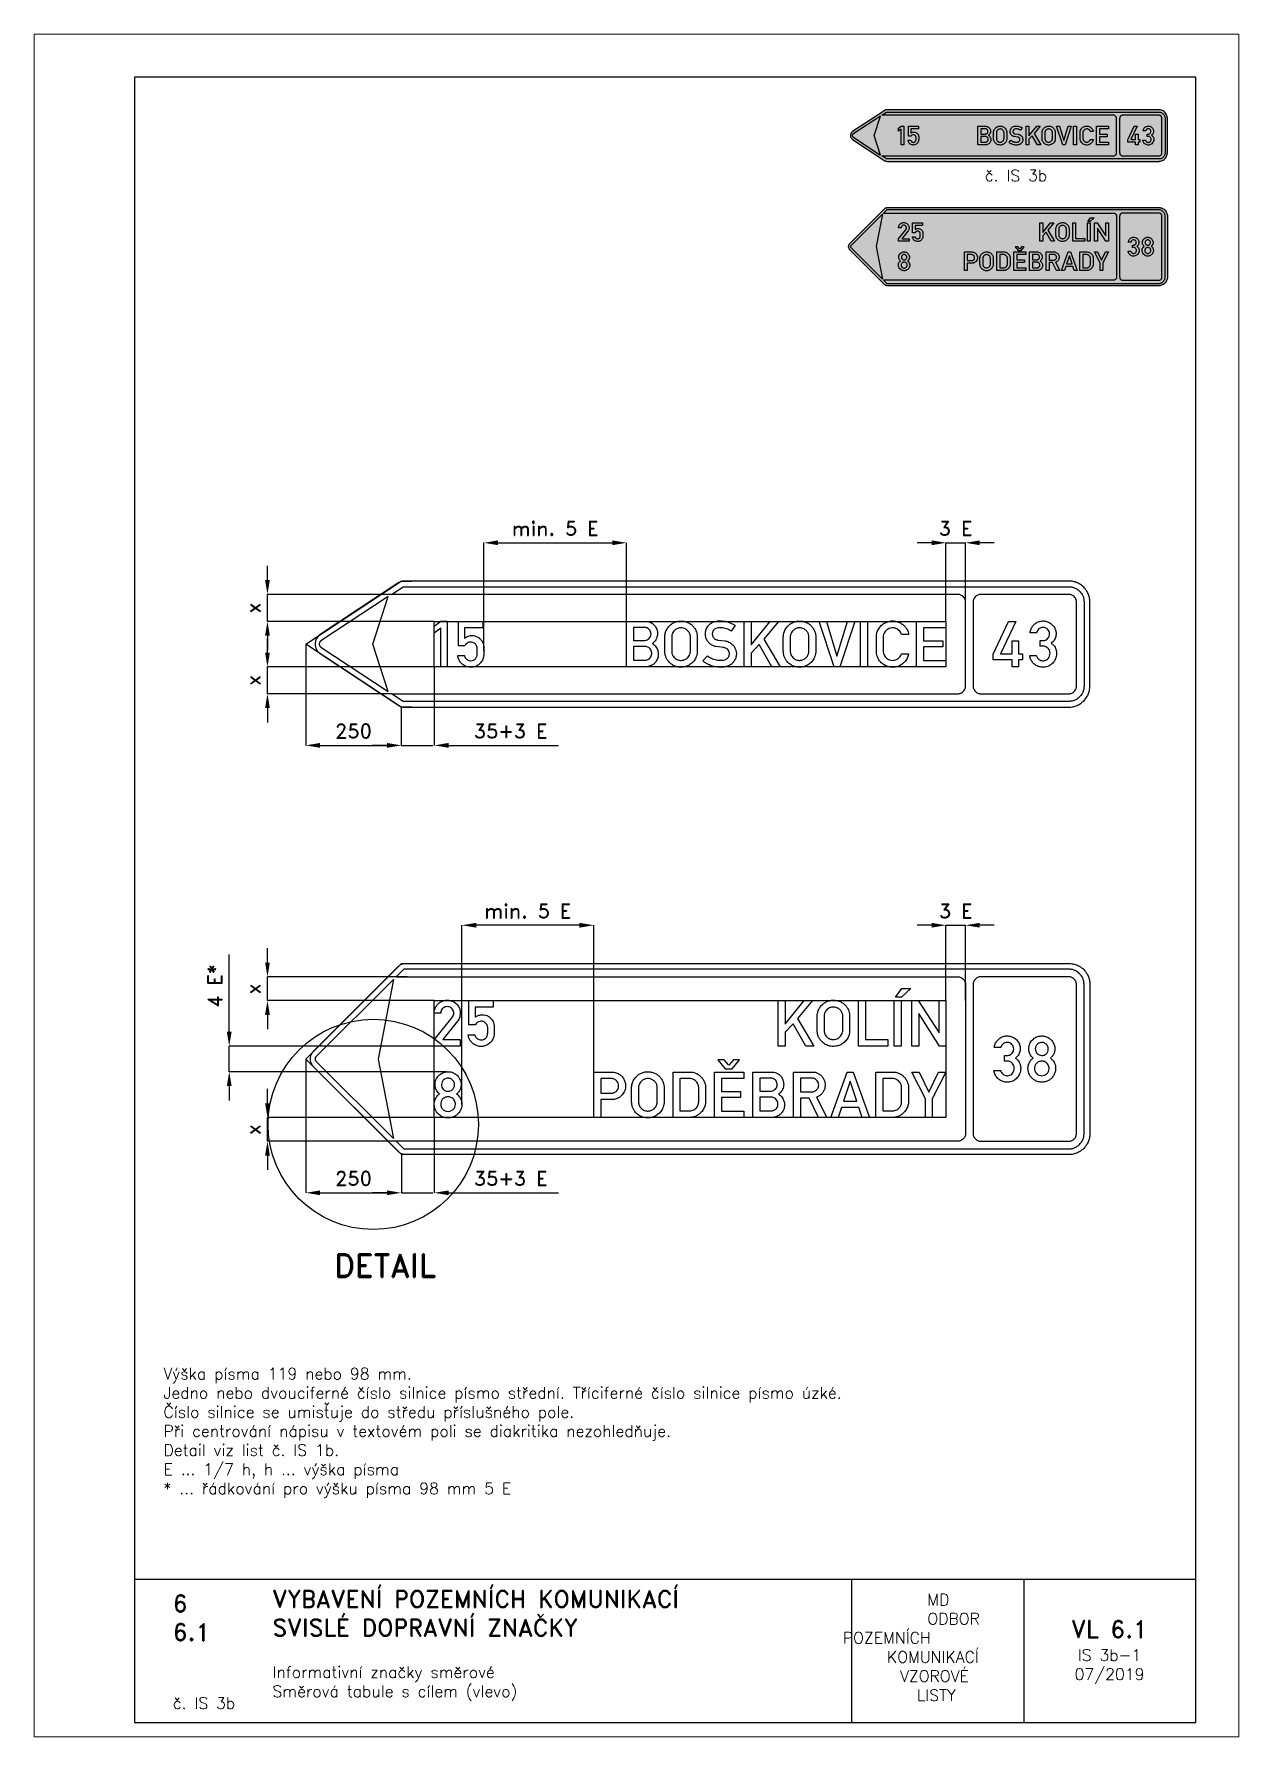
# Paper-space layout 'IS 3b-1' of a CAD drawing. Header units: millimetres. Extents: x 0 to 210, y 0 to 297.
# The model-space entities are those that its viewports show. They can reach past a viewport. Long polylines and large blocks are cut down to what shows.
import ezdxf

# ---------------------------------------------------------------- set-up
doc = ezdxf.new("R2010")
doc.units = ezdxf.units.MM
doc.header["$LTSCALE"] = 5
doc.linetypes.add('ČÁRKOVANÁX2', pattern=[1.5, 1, -0.5])
for name, color, linetype in [('Kóty', 2, 'Continuous'), ('Rozpiska', 7, 'Continuous'), ('Značka', 7, 'Continuous')]:
    doc.layers.add(name, color=color, linetype=linetype)
doc.layers.add('Rámeček', color=6, linetype='Continuous', plot=False)
doc.styles.get("Standard").update_dxf_attribs({"font": 'romand.shx', "height": 37.5})
doc.dimstyles.get("Standard").update_dxf_attribs({"dimtxt": 37.5, "dimasz": 37.5, "dimexe": 0.18, "dimexo": 0.0625, "dimgap": 18.75, "dimtad": 1, "dimdec": 0, "dimzin": 0, "dimdsep": 46, "dimtxsty": 'Standard', "dimcen": 0.09, "dimadec": 0, "dimazin": 0, "dimtfac": 1, "dimtdec": 0, "dimtofl": 0, "dimtmove": 0, "dimatfit": 3, "dimfxl": 1, "dimtolj": 1, "dimtzin": 0, "dimarcsym": 0})

psp = doc.layouts.new('IS 3b-1')

# ---------------------------------------------------------------- texts
at = {"layer": 'Rozpiska', "color": 7}
for s, width, heights, insert, char_height, attachment_point in [('\\pi3.06527;č. IS 3b', 18.8924, [0], (162.64, 273.32), 2, 1), ('Výška písma 119 nebo 98 mm. \\PJedno nebo dvouciferné číslo silnice písmo střední. Tříciferné číslo silnice písmo úzké.{\\H1.83333x; }\\PČíslo silnice se umisťuje do středu příslušného pole.{\\H1.84127x; }\\PPři centrování nápisu v textovém poli se diakritika nezohledňuje.{\\H1.80291x; }\\PDetail viz list č. IS 1b.{\\H1.5657x; }\\PE ... 1/7 h, h ... výška písma{\\H1.83524x; }\\P* ... řádkování pro výšku písma 98 mm 5 E{\\H1.72159x; }', 177.7943, [0], (22.56, 64.35), 2, 1), ('6', 149.0422, [0], (24.17, 24.77), 3, 1), ('{\\C6;VYBAVENÍ POZEMNÍCH KOMUNIKACÍ\\P}SVISLÉ DOPRAVNÍ ZNAČKY{\\H1.34524x; }', 149.0422, [0], (41.56, 25.56), 3, 1), ('\\pi14.7414;{\\C6;MD\\P\\pi2.36044;}ODBOR POZEMNÍCH{\\H1.57143x; }\\P\\pi7.69378;KOMUNIKACÍ{\\H1.5x; }\\P\\pi9.97949;{\\C6;VZOROVÉ\\H1.47619x; \\H0.67742x;\\P\\pi12.93187;LISTY\\H1.26984x; }', 33.1018, [0], (140.95, 24.95), 2, 1), ('6.1', 149.0422, [0], (24.17, 19.78), 3, 1), ('{\\H1.5x;\\C6;VL 6.1\\P\\H0.66667x;IS 3b-1\\H1.66666x; \\H0.6x;\\P07/2019\\H1.80159x; }', 23.4377, [0], (187.46, 14.78), 2, 5), ('{\\C6;Informativní značky směrové\\P}Směrová tabule s cílem (vlevo){\\H2.02381x; }', 149.0422, [0], (41.56, 12.29), 2, 1), ('{\\C6;č. IS 3b}', 18.3305, [2.67], (24.18, 6.89), 2, 1)]:
    psp.add_mtext_dynamic_manual_height_columns(s, width=width, gutter_width=100, heights=heights, dxfattribs=dict(at, insert=insert, char_height=char_height, attachment_point=attachment_point))

msp = doc.modelspace()

# ---------------------------------------------------------------- texts
at = {"layer": 'Kóty', "char_height": 37.5, "attachment_point": 5}
for insert in [(1449.2, 1638), (1449.6, 637.5)]:
    msp.add_mtext('\\A1;3 E', dxfattribs=dict(at, insert=insert))
at = {"layer": 'Značka', "color": 7, "insert": (-42.8, -290.4), "char_height": 60, "attachment_point": 5}
msp.add_mtext('\\A1;DETAIL', dxfattribs=at)

# ---------------------------------------------------------------- blocks, each defined once
blk = doc.blocks.new('*D0')
at = {"layer": 'Defpoints', "color": 0, "transparency": 16777216}
for p in [(-250, 250), (0, 0), (0, -100)]:
    blk.add_point(p, dxfattribs=at)
at = {"layer": 'Kóty', "color": 0, "lineweight": -2, "transparency": 16777216}
for p, q in [((-250, 249.9), (-250, -100.2)), ((0, -0.1), (0, -100.2)), ((-212.5, -100), (-37.5, -100))]:
    blk.add_line(p, q, dxfattribs=at)
at = {"layer": 'Kóty', "color": 0, "transparency": 16777216}
for points in [[(-212.5, -93.8), (-212.5, -106.2), (-250, -100)], [(-37.5, -93.8), (-37.5, -106.2), (0, -100)]]:
    blk.add_solid(points, dxfattribs=at)
at = {"layer": 'Kóty', "color": 0, "transparency": 16777216, "insert": (-125, -62.5), "char_height": 37.5, "attachment_point": 5}
blk.add_mtext('\\A1;250', dxfattribs=at)
blk = doc.blocks.new('*D1')
at = {"layer": 'Defpoints', "color": 0, "transparency": 16777216}
for p in [(86, 97), (0, -0.1), (86, -100)]:
    blk.add_point(p, dxfattribs=at)
at = {"layer": 'Kóty', "color": 0, "lineweight": -2, "transparency": 16777216}
for p, q in [((86, 96.9), (86, -100.2)), ((0, -0.1), (0, -100.2)), ((-37.5, -100), (-75, -100)), ((123.5, -100), (411, -100))]:
    blk.add_line(p, q, dxfattribs=at)
at = {"layer": 'Kóty', "color": 0, "transparency": 16777216}
for points in [[(-37.5, -93.8), (-37.5, -106.2), (0, -100)], [(123.5, -93.8), (123.5, -106.2), (86, -100)]]:
    blk.add_solid(points, dxfattribs=at)
at = {"layer": 'Kóty', "color": 0, "transparency": 16777216, "insert": (286, -62.5), "char_height": 37.5, "attachment_point": 5}
blk.add_mtext('\\A1;35+3 E', dxfattribs=at)
blk = doc.blocks.new('*D2')
at = {"layer": 'Defpoints', "color": 0, "transparency": 16777216}
for p in [(86, 97), (-350, 35), (16, 35)]:
    blk.add_point(p, dxfattribs=at)
at = {"layer": 'Kóty', "color": 0, "lineweight": -2, "transparency": 16777216}
for p, q in [((-350, 134.5), (-350, 172)), ((85.9, 97), (-350.2, 97)), ((15.9, 35), (-350.2, 35)), ((-350, -2.5), (-350, -40))]:
    blk.add_line(p, q, dxfattribs=at)
at = {"layer": 'Kóty', "color": 0, "transparency": 16777216}
for points in [[(-356.2, 134.5), (-343.7, 134.5), (-350, 97)], [(-356.2, -2.5), (-343.7, -2.5), (-350, 35)]]:
    blk.add_solid(points, dxfattribs=at)
at = {"layer": 'Kóty', "color": 0, "transparency": 16777216, "insert": (-387.5, 66), "char_height": 37.5, "attachment_point": 5, "rotation": 90}
blk.add_mtext('\\A1;x', dxfattribs=at)
blk = doc.blocks.new('*D3')
at = {"layer": 'Defpoints', "color": 0, "transparency": 16777216}
for p in [(-350, 465), (16.6, 465), (86, 403)]:
    blk.add_point(p, dxfattribs=at)
at = {"layer": 'Kóty', "color": 0, "lineweight": -2, "transparency": 16777216}
for p, q in [((-350, 502.5), (-350, 540)), ((16.5, 465), (-350.2, 465)), ((85.9, 403), (-350.2, 403)), ((-350, 365.5), (-350, 328))]:
    blk.add_line(p, q, dxfattribs=at)
at = {"layer": 'Kóty', "color": 0, "transparency": 16777216}
for points in [[(-356.2, 502.5), (-343.7, 502.5), (-350, 465)], [(-356.2, 365.5), (-343.7, 365.5), (-350, 403)]]:
    blk.add_solid(points, dxfattribs=at)
at = {"layer": 'Kóty', "color": 0, "transparency": 16777216, "insert": (-387.5, 434), "char_height": 37.5, "attachment_point": 5, "rotation": 90}
blk.add_mtext('\\A1;x', dxfattribs=at)
blk = doc.blocks.new('*D4')
at = {"layer": 'Defpoints', "color": 0, "transparency": 16777216}
for p in [(-450, 284), (86, 284), (117.7, 216.8)]:
    blk.add_point(p, dxfattribs=at)
at = {"layer": 'Kóty', "color": 0, "lineweight": -2, "transparency": 16777216}
for p, q in [((-450, 321.5), (-450, 523.3)), ((85.9, 284), (-450.2, 284)), ((117.7, 216.8), (-450.2, 216.8)), ((-450, 179.3), (-450, 141.8))]:
    blk.add_line(p, q, dxfattribs=at)
at = {"layer": 'Kóty', "color": 0, "transparency": 16777216}
for points in [[(-456.2, 321.5), (-443.7, 321.5), (-450, 284)], [(-456.2, 179.3), (-443.7, 179.3), (-450, 216.8)]]:
    blk.add_solid(points, dxfattribs=at)
at = {"layer": 'Kóty', "color": 0, "transparency": 16777216, "insert": (-487.5, 441.1), "char_height": 37.5, "attachment_point": 5, "rotation": 90}
blk.add_mtext('\\A1;4 E*', dxfattribs=at)
blk = doc.blocks.new('*D5')
at = {"layer": 'Defpoints', "color": 0, "transparency": 16777216}
for p in [(-250.1, 1335.5), (-0.1, 1170.5), (-0.1, 1070.5)]:
    blk.add_point(p, dxfattribs=at)
at = {"layer": 'Kóty', "color": 0, "lineweight": -2, "transparency": 16777216}
for p, q in [((-250.1, 1335.5), (-250.1, 1070.4)), ((-0.1, 1170.5), (-0.1, 1070.4)), ((-212.6, 1070.5), (-37.6, 1070.5))]:
    blk.add_line(p, q, dxfattribs=at)
at = {"layer": 'Kóty', "color": 0, "transparency": 16777216}
for points in [[(-212.6, 1076.8), (-212.6, 1064.3), (-250.1, 1070.5)], [(-37.6, 1076.8), (-37.6, 1064.3), (-0.1, 1070.5)]]:
    blk.add_solid(points, dxfattribs=at)
at = {"layer": 'Kóty', "color": 0, "transparency": 16777216, "insert": (-125.1, 1108), "char_height": 37.5, "attachment_point": 5}
blk.add_mtext('\\A1;250', dxfattribs=at)
blk = doc.blocks.new('*D6')
at = {"layer": 'Defpoints', "color": 0, "transparency": 16777216}
for p in [(85.9, 1276), (-0.1, 1120.4), (85.9, 1070.5)]:
    blk.add_point(p, dxfattribs=at)
at = {"layer": 'Kóty', "color": 0, "lineweight": -2, "transparency": 16777216}
for p, q in [((85.9, 1276), (85.9, 1070.4)), ((-0.1, 1120.4), (-0.1, 1070.4)), ((-37.6, 1070.5), (-75.1, 1070.5)), ((123.4, 1070.5), (410.9, 1070.5))]:
    blk.add_line(p, q, dxfattribs=at)
at = {"layer": 'Kóty', "color": 0, "transparency": 16777216}
for points in [[(-37.6, 1076.8), (-37.6, 1064.3), (-0.1, 1070.5)], [(123.4, 1076.8), (123.4, 1064.3), (85.9, 1070.5)]]:
    blk.add_solid(points, dxfattribs=at)
at = {"layer": 'Kóty', "color": 0, "transparency": 16777216, "insert": (285.9, 1108), "char_height": 37.5, "attachment_point": 5}
blk.add_mtext('\\A1;35+3 E', dxfattribs=at)
blk = doc.blocks.new('*D7')
at = {"layer": 'Defpoints', "color": 0, "transparency": 16777216}
for p in [(588.9, 1600.5), (588.9, 1395), (215.4, 1318.1)]:
    blk.add_point(p, dxfattribs=at)
at = {"layer": 'Kóty', "color": 0, "lineweight": -2, "transparency": 16777216}
for p, q in [((215.4, 1318.1), (215.4, 1600.7)), ((252.9, 1600.5), (551.4, 1600.5)), ((588.9, 1395.1), (588.9, 1600.7))]:
    blk.add_line(p, q, dxfattribs=at)
at = {"layer": 'Kóty', "color": 0, "transparency": 16777216}
for points in [[(252.9, 1606.8), (252.9, 1594.3), (215.4, 1600.5)], [(551.4, 1606.8), (551.4, 1594.3), (588.9, 1600.5)]]:
    blk.add_solid(points, dxfattribs=at)
at = {"layer": 'Kóty', "color": 0, "transparency": 16777216, "insert": (402.2, 1638), "char_height": 37.5, "attachment_point": 5}
blk.add_mtext('\\A1;min. 5 E', dxfattribs=at)
blk = doc.blocks.new('*D8')
at = {"layer": 'Defpoints', "color": 0, "transparency": 16777216}
for p in [(-350.1, 1276), (85.9, 1276), (-25.9, 1205.5)]:
    blk.add_point(p, dxfattribs=at)
at = {"layer": 'Kóty', "color": 0, "lineweight": -2, "transparency": 16777216}
for p, q in [((-350.1, 1313.5), (-350.1, 1351)), ((85.9, 1276), (-350.3, 1276)), ((-25.9, 1205.5), (-350.3, 1205.5)), ((-350.1, 1168), (-350.1, 1130.5))]:
    blk.add_line(p, q, dxfattribs=at)
at = {"layer": 'Kóty', "color": 0, "transparency": 16777216}
for points in [[(-356.3, 1313.5), (-343.8, 1313.5), (-350.1, 1276)], [(-356.3, 1168), (-343.8, 1168), (-350.1, 1205.5)]]:
    blk.add_solid(points, dxfattribs=at)
at = {"layer": 'Kóty', "color": 0, "transparency": 16777216, "insert": (-387.6, 1240.8), "char_height": 37.5, "attachment_point": 5, "rotation": 90}
blk.add_mtext('\\A1;x', dxfattribs=at)
blk = doc.blocks.new('*D9')
at = {"layer": 'Defpoints', "color": 0, "transparency": 16777216}
for p in [(-350.1, 1465.5), (-25.9, 1465.5), (85.9, 1395)]:
    blk.add_point(p, dxfattribs=at)
at = {"layer": 'Kóty', "color": 0, "lineweight": -2, "transparency": 16777216}
for p, q in [((-350.1, 1503), (-350.1, 1540.5)), ((-25.9, 1465.5), (-350.3, 1465.5)), ((85.9, 1395), (-350.3, 1395)), ((-350.1, 1357.5), (-350.1, 1320))]:
    blk.add_line(p, q, dxfattribs=at)
at = {"layer": 'Kóty', "color": 0, "transparency": 16777216}
for points in [[(-356.3, 1503), (-343.8, 1503), (-350.1, 1465.5)], [(-356.3, 1357.5), (-343.8, 1357.5), (-350.1, 1395)]]:
    blk.add_solid(points, dxfattribs=at)
at = {"layer": 'Kóty', "color": 0, "transparency": 16777216, "insert": (-387.6, 1430.3), "char_height": 37.5, "attachment_point": 5, "rotation": 90}
blk.add_mtext('\\A1;x', dxfattribs=at)
blk = doc.blocks.new('*D14')
at = {"layer": 'Defpoints', "color": 0, "transparency": 16777216}
for p in [(158.3, 600), (503, 216), (158.3, 131.2)]:
    blk.add_point(p, dxfattribs=at)
at = {"layer": 'Kóty', "color": 0, "lineweight": -2, "transparency": 16777216}
for p, q in [((158.3, 131.2), (158.3, 600.2)), ((465.5, 600), (195.8, 600)), ((503, 216.1), (503, 600.2))]:
    blk.add_line(p, q, dxfattribs=at)
at = {"layer": 'Kóty', "color": 0, "transparency": 16777216}
for points in [[(195.8, 606.2), (195.8, 593.7), (158.3, 600)], [(465.5, 606.2), (465.5, 593.7), (503, 600)]]:
    blk.add_solid(points, dxfattribs=at)
at = {"layer": 'Kóty', "color": 0, "transparency": 16777216, "insert": (330.7, 637.5), "char_height": 37.5, "attachment_point": 5}
blk.add_mtext('\\A1;min. 5 E', dxfattribs=at)

# ---------------------------------------------------------------- dimensions: what is measured, and where the dimension line sits
at = {"layer": 'Kóty'}
for base, p1, p2, text, picture, middle in [((588.9, 1600.5), (215.4, 1318.1), (588.9, 1395), 'min. 5 E', '*D7', (402.2, 1638)), ((85.9, 1070.5), (-0.1, 1120.4), (85.9, 1276), '35+3 E', '*D6', (285.9, 1108)), ((158.3, 600), (503, 216), (158.3, 131.2), 'min. 5 E', '*D14', (330.7, 637.5)), ((86, -100), (0, -0.1), (86, 97), '35+3 E', '*D1', (286, -62.5))]:
    dim = msp.add_linear_dim(base=base, p1=p1, p2=p2, text=text, dimstyle='Standard', dxfattribs=at)
    dim.commit()
    dim.dimension.update_dxf_attribs({"geometry": picture, "text_midpoint": middle})
for base, p1, p2, text, picture, middle in [((-350.1, 1465.5), (85.9, 1395), (-25.9, 1465.5), 'x', '*D9', (-387.6, 1430.3)), ((-350.1, 1276), (-25.9, 1205.5), (85.9, 1276), 'x', '*D8', (-387.6, 1240.8)), ((-350, 465), (86, 403), (16.6, 465), 'x', '*D3', (-387.5, 434)), ((-450, 284), (117.7, 216.8), (86, 284), '4 E*', '*D4', (-487.5, 441.1)), ((-350, 35), (86, 97), (16, 35), 'x', '*D2', (-387.5, 66))]:
    dim = msp.add_linear_dim(base=base, p1=p1, p2=p2, angle=90, text=text, dimstyle='Standard', dxfattribs=at)
    dim.commit()
    dim.dimension.update_dxf_attribs({"geometry": picture, "text_midpoint": middle})
for base, p1, p2, picture, middle in [((-0.1, 1070.5), (-250.1, 1335.5), (-0.1, 1170.5), '*D5', (-125.1, 1108)), ((0, -100), (-250, 250), (0, 0), '*D0', (-125, -62.5))]:
    dim = msp.add_linear_dim(base=base, p1=p1, p2=p2, dimstyle='Standard', dxfattribs=at)
    dim.commit()
    dim.dimension.update_dxf_attribs({"geometry": picture, "text_midpoint": middle})

# ---------------------------------------------------------------- linework, layer by layer
msp.add_lwpolyline([(26.6, 1170.5), (-0.1, 1170.5), (-250.1, 1335.5), (-0.1, 1500.5), (26.6, 1500.5)])
at = {"layer": 'Kóty'}
for p, q in [((1386.4, 1600.5), (1348.9, 1600.5)), ((1423.9, 1395.1), (1423.9, 1600.7)), ((1474.9, 1404.3), (1474.9, 1600.7)), ((1549.9, 1600.5), (1512.4, 1600.5)), ((1386.4, 600), (1348.9, 600)), ((1423.9, 403.1), (1423.9, 600.2)), ((1474.9, 403.1), (1474.9, 600.2)), ((1549.9, 600), (1512.4, 600))]:
    msp.add_line(p, q, dxfattribs=at)
for points in [[(1423.9, 1600.5), (1474.9, 1600.5)], [(-350.1, 1395), (-350.1, 1465.5)], [(-350.1, 1205.5), (-350.1, 1276)], [(-0.1, 1070.5), (82.5, 1070.5)], [(1423.9, 600), (1474.9, 600)], [(-350, 403), (-350, 465)], [(-450, 216.8), (-450, 284)], [(-350, 35), (-350, 96.9)], [(0, -100), (82.5, -100)]]:
    msp.add_lwpolyline(points, dxfattribs=at)
for points in [[(1386.4, 1606.8), (1386.4, 1594.3), (1423.9, 1600.5)], [(1512.4, 1606.8), (1512.4, 1594.3), (1474.9, 1600.5)], [(1386.4, 606.2), (1386.4, 593.8), (1423.9, 600)], [(1512.4, 606.2), (1512.4, 593.8), (1474.9, 600)]]:
    msp.add_solid(points, dxfattribs=at)
at = {"layer": 'Značka', "color": 5}
for points in [[(1744.9, 1500.5), (7.4, 1500.5), (6.7, 1500.5), (6, 1500.5, 0.031279), (3.1, 1500.2, 0.030292), (0.2, 1499.5, 0.031362), (-2.5, 1498.5, 0.034709), (-5.1, 1497.2), (-5.7, 1496.8), (-6.3, 1496.4), (-212.1, 1360.6), (-213.3, 1359.7), (-214.5, 1358.8, 0.052611), (-218.7, 1354.7, 0.052754), (-222, 1349.8, 0.065591), (-224.8, 1342.9, 0.065814), (-225.6, 1335.5, 0.065502), (-224.7, 1328.2, 0.063862), (-222, 1321.3, 0.052739), (-218.8, 1316.4, 0.057593), (-214.5, 1312.3), (-213.3, 1311.4), (-212.1, 1310.5), (-6.3, 1174.7), (-5.7, 1174.3), (-5.1, 1173.9, 0.031255), (-2.5, 1172.6, 0.030313), (0.2, 1171.6, 0.031363), (3.1, 1170.9, 0.0347), (6, 1170.6), (6.7, 1170.6), (7.4, 1170.5), (1744.9, 1170.5, 0.003568), (1747.8, 1170.7, 0.010713), (1750.7, 1170.8, 0.055713), (1761.9, 1173.2, 0.056163), (1772.4, 1177.9, 0.069695), (1783.9, 1186.6, 0.068358), (1792.6, 1198, 0.056425), (1797.4, 1208.6, 0.061111), (1799.6, 1219.8), (1799.8, 1222.7), (1799.9, 1225.5), (1799.9, 1445.5), (1799.8, 1448.4), (1799.6, 1451.3, 0.055706), (1797.3, 1462.5, 0.056171), (1792.6, 1473, 0.069693), (1783.9, 1484.5, 0.068361), (1772.4, 1493.2, 0.05643), (1761.9, 1498, 0.061122), (1750.7, 1500.2, 0.012199), (1747.8, 1500.4, 0.004055), (1744.9, 1500.5)], [(-25.9, 1205.5), (1454.9, 1205.5, 0.003559), (1456, 1205.6, 0.010727), (1457, 1205.7, 0.055701), (1461.1, 1206.5, 0.056165), (1464.9, 1208.2, 0.069696), (1469.1, 1211.4, 0.068336), (1472.2, 1215.5, 0.056415), (1474, 1219.4, 0.061086), (1474.8, 1223.5), (1474.9, 1224.5), (1474.9, 1225.5), (1474.9, 1445.5), (1474.9, 1446.6), (1474.8, 1447.6, 0.055695), (1474, 1451.7, 0.056165), (1472.2, 1455.5, 0.069682), (1469.1, 1459.7, 0.06837), (1464.9, 1462.9, 0.05644), (1461.1, 1464.6, 0.061135), (1457, 1465.4, 0.012246), (1456, 1465.5), (1454.9, 1465.5), (-25.9, 1465.5), (4.4, 1485.5), (1744.9, 1485.5, -0.00359), (1747, 1485.5, -0.010701), (1749.1, 1485.3, -0.055709), (1757.3, 1483.6, -0.056165), (1764.9, 1480.2, -0.069687), (1773.2, 1473.9, -0.06836), (1779.6, 1465.5, -0.056428), (1783.1, 1457.9, -0.0611), (1784.7, 1449.7), (1784.8, 1447.6), (1784.9, 1445.5), (1784.9, 1225.5), (1784.8, 1223.5), (1784.7, 1221.4, -0.055725), (1783, 1213.2, -0.056168), (1779.6, 1205.5, -0.069701), (1773.3, 1197.2, -0.068355), (1764.9, 1190.9, -0.056435), (1757.3, 1187.4, -0.061122), (1749.1, 1185.8, -0.0122), (1747, 1185.6, -0.004085), (1744.9, 1185.5), (4.4, 1185.5), (-25.9, 1205.5)], [(-34.2, 1211.1), (-74.2, 1335.5), (-34.2, 1460), (-210.2, 1343.9), (-210.6, 1343.6), (-211, 1343.3, 0.052598), (-212.4, 1341.9, 0.052763), (-213.5, 1340.3, 0.065595), (-214.4, 1338, 0.065813), (-214.7, 1335.5, 0.065502), (-214.4, 1333.1, 0.06386), (-213.5, 1330.8, 0.05275), (-212.4, 1329.2, 0.057607), (-211, 1327.8), (-210.6, 1327.5), (-210.2, 1327.2), (-34.2, 1211.1)], [(1744.9, 1205.5, 0.003563), (1746, 1205.6, 0.010734), (1747, 1205.7, 0.055701), (1751.1, 1206.5, 0.056165), (1754.9, 1208.2, 0.069696), (1759.1, 1211.4, 0.068336), (1762.2, 1215.5, 0.056415), (1764, 1219.4, 0.061115), (1764.8, 1223.5), (1764.9, 1224.5), (1764.9, 1225.5), (1764.9, 1445.5), (1764.9, 1446.6), (1764.8, 1447.6, 0.055752), (1764, 1451.7, 0.056139), (1762.2, 1455.5, 0.069682), (1759.1, 1459.7, 0.06837), (1754.9, 1462.9, 0.05644), (1751.1, 1464.6, 0.061135), (1747, 1465.4, 0.012246), (1746, 1465.5), (1744.9, 1465.5), (1514.9, 1465.5, 0.003505), (1513.9, 1465.5, 0.010675), (1512.8, 1465.4, 0.055729), (1508.7, 1464.6, 0.056165), (1504.9, 1462.9, 0.069687), (1500.8, 1459.7, 0.068336), (1497.6, 1455.5, 0.056415), (1495.8, 1451.7, 0.061115), (1495, 1447.6), (1495, 1446.6), (1494.9, 1445.5), (1494.9, 1225.5), (1495, 1224.5), (1495, 1223.5, 0.055756), (1495.9, 1219.4, 0.056145), (1497.6, 1215.5, 0.069682), (1500.8, 1211.4, 0.068352), (1504.9, 1208.2, 0.056429), (1508.7, 1206.5, 0.061109), (1512.8, 1205.7, 0.01213), (1513.9, 1205.6), (1514.9, 1205.5), (1744.9, 1205.5)], [(164.7, 1305.7), (164.9, 1305), (165.1, 1304.2, 0.061321), (167.1, 1299.9, 0.076051), (170.1, 1296.3, 0.081245), (173.9, 1293.6, 0.074046), (178.5, 1292.2, 0.102547), (185.6, 1292.5, 0.116968), (191.9, 1295.5, 0.07231), (194.8, 1298.5, 0.058801), (196.9, 1302.1, 0.043861), (197.9, 1305.2, 0.050818), (198.4, 1308.3, 0.010876), (198.4, 1309.1, 0.003619), (198.4, 1310), (198.4, 1324.4, 0.008536), (198.3, 1326.1, 0.025954), (198.1, 1327.7, 0.068285), (196.8, 1331.2, 0.054033), (194.7, 1334.3, 0.069253), (191.1, 1337.8, 0.08054), (186.6, 1340.1, 0.097812), (180.7, 1340.9, 0.091138), (174.7, 1339.5, 0.085464), (170, 1336.6, 0.103685), (166.7, 1332.3), (166.4, 1331.8), (166.2, 1331.3), (149.5, 1331.3), (149.5, 1395), (213.2, 1395), (213.2, 1378.1), (165.4, 1378.1), (165.4, 1351.3), (167.3, 1352.6), (169.4, 1353.9, -0.051742), (175, 1356.4, -0.052712), (181, 1357.7, -0.06579), (188.6, 1357.7, -0.065562), (196, 1355.7, -0.069358), (203.1, 1351.8, -0.071356), (208.9, 1346.1, -0.059652), (212.5, 1340.2, -0.053804), (214.7, 1333.7, -0.024795), (215.2, 1331, -0.033753), (215.4, 1328.3), (215.4, 1328), (215.4, 1327.6), (215.4, 1308.5, -0.001761), (215.4, 1307.7, -0.005322), (215.4, 1306.8, -0.045325), (214.6, 1301.4, -0.04367), (212.9, 1296.1, -0.080867), (207.3, 1286.9, -0.084535), (199.1, 1280, -0.069816), (191.4, 1276.4, -0.066782), (182.9, 1275, -0.084631), (171.7, 1276.3, -0.088725), (161.6, 1281.3, -0.074193), (154.9, 1287.6, -0.07096), (150.2, 1295.5, -0.035766), (148.6, 1299.8, -0.037177), (147.7, 1304.2), (147.6, 1304.9), (147.5, 1305.7), (164.7, 1305.7)], [(588.9, 1276), (588.9, 1395), (637.8, 1395), (639, 1395, -0.006987), (640.2, 1394.9, -0.053522), (647, 1393.8, -0.058869), (653.3, 1391.1, -0.084093), (661.1, 1385.2, -0.083995), (666.5, 1377, -0.052903), (668.7, 1371.3, -0.048086), (669.6, 1365.3, -0.047689), (669.4, 1359.2, -0.051704), (668.1, 1353.2, -0.057806), (665.3, 1347, -0.056924), (661.2, 1341.6, -0.018975), (659.6, 1340, -0.01917), (658, 1338.6, -0.007456), (657.1, 1337.9), (656.2, 1337.2), (657.4, 1336.3, -0.007109), (658.6, 1335.4, -0.045524), (663.5, 1330.9, -0.053982), (667.5, 1325.4, -0.077429), (671, 1316.9, -0.07632), (671.8, 1307.6, -0.08493), (669.7, 1297.3, -0.082717), (664.3, 1288.3, -0.067284), (658.3, 1282.4, -0.067548), (650.9, 1278.3, -0.045462), (645.7, 1276.7, -0.04876), (640.3, 1276.1, -0.00711), (639.3, 1276, -0.00231), (638.3, 1276), (588.9, 1276)], [(688.7, 1354.6), (688.7, 1355.6), (688.8, 1356.6, -0.030686), (689.5, 1361.6, -0.031089), (690.7, 1366.4, -0.066292), (695.3, 1376.2, -0.068476), (702.3, 1384.5, -0.061862), (710.1, 1390.3, -0.059931), (719, 1394.1, -0.057342), (728.1, 1395.8, -0.057585), (737.5, 1395.5, -0.056918), (746.4, 1393.2, -0.057502), (754.6, 1389, -0.055379), (761.5, 1383.4, -0.053459), (767, 1376.4, -0.043032), (770.3, 1370.4, -0.048855), (772.5, 1364, -0.022706), (773.2, 1360.5, -0.012948), (773.6, 1356.9), (773.6, 1356.3), (773.7, 1355.7), (773.7, 1315.9), (773.6, 1314.9), (773.5, 1314, -0.035768), (772.2, 1306.6, -0.047842), (769.7, 1299.6, -0.078795), (763.4, 1289.6, -0.073098), (754.3, 1281.9, -0.060119), (745.7, 1277.5, -0.059847), (736.3, 1275.3, -0.071109), (724.6, 1275.4, -0.074185), (713.4, 1278.8, -0.06604), (704.6, 1284.2, -0.061699), (697.4, 1291.6, -0.047092), (693.3, 1297.9, -0.05388), (690.5, 1304.9, -0.030233), (689.5, 1309.6, -0.017685), (688.9, 1314.3), (688.8, 1315.4), (688.7, 1316.5), (688.7, 1354.6)], [(800.3, 1305.2), (801.4, 1304.3), (802.5, 1303.4, 0.039103), (808, 1299.8, 0.032091), (813.9, 1297, 0.032644), (820.3, 1294.8, 0.039891), (826.9, 1293.5, 0.02449), (831.3, 1293.2, 0.01432), (835.8, 1293.2, 0.035312), (842.6, 1293.8, 0.084135), (848.8, 1295.9, 0.055206), (851.8, 1297.8, 0.056011), (854.2, 1300.2, 0.05727), (856.1, 1303.2, 0.056926), (857.3, 1306.5, 0.062829), (857.7, 1310.3, 0.064418), (857.2, 1314.1, 0.085849), (855.2, 1318.9, 0.089205), (851.6, 1322.7, 0.071842), (847.9, 1324.9, 0.05931), (843.7, 1326), (843.2, 1326.1), (842.7, 1326.2), (822, 1328.8), (821.1, 1329.1), (820.3, 1329.3, -0.017774), (816.3, 1330.7, -0.032305), (812.5, 1332.4, -0.062172), (806.6, 1336.4, -0.055262), (801.8, 1341.7, -0.068822), (797.2, 1349.8, -0.072906), (795.1, 1358.7, -0.074674), (795.3, 1367.9, -0.072247), (798.3, 1376.8, -0.094605), (805.8, 1387.2, -0.103596), (816.6, 1393.9, -0.055196), (823.4, 1395.8, -0.035097), (830.4, 1396.5, -0.029409), (838.4, 1396.3, -0.030644), (846.3, 1395.2, -0.032943), (854.8, 1393, -0.029902), (863, 1389.7, -0.019591), (867.1, 1387.6, -0.028945), (871, 1385.2), (871.8, 1384.6), (872.5, 1384), (862.3, 1369.4), (861, 1370.2), (859.6, 1371, 0.031818), (853.3, 1374.2, 0.035477), (846.7, 1376.5, 0.037911), (840, 1377.9, 0.035605), (832.9, 1378.3, 0.05695), (825.4, 1377.5, 0.118682), (818.9, 1374.5, 0.089558), (815.6, 1370.9, 0.077129), (813.6, 1366.3, 0.050936), (813, 1363.2, 0.054981), (813.1, 1360.1, 0.076557), (814.3, 1355.8, 0.070212), (816.8, 1351.9, 0.053213), (819.1, 1349.5, 0.057381), (821.9, 1347.8, 0.030551), (823.4, 1347.1, 0.033), (825, 1346.6, 0.019636), (826.2, 1346.4, 0.006491), (827.5, 1346.2), (847.1, 1343.7), (847.8, 1343.6), (848.4, 1343.5, -0.057689), (854, 1342, -0.045347), (859.1, 1339.3, -0.062097), (866, 1334, -0.068451), (871.2, 1327.1, -0.067352), (874.6, 1319.5, -0.064545), (875.8, 1311.2, -0.073531), (874.9, 1301.6, -0.075675), (871.1, 1292.7, -0.065689), (866.1, 1286.1, -0.066685), (859.6, 1281.1, -0.056083), (852.6, 1277.9, -0.038296), (845.1, 1276, -0.042199), (834.4, 1274.9, -0.042477), (823.7, 1275.7, -0.040678), (813.2, 1278, -0.036919), (803.2, 1282, -0.028959), (796.6, 1285.4, -0.03894), (790.6, 1289.7), (789.6, 1290.6), (788.6, 1291.5), (800.3, 1305.2)], [(998.6, 1354.6), (998.6, 1355.6), (998.7, 1356.6, -0.030699), (999.4, 1361.6, -0.031077), (1000.6, 1366.4, -0.066297), (1005.2, 1376.2, -0.068485), (1012.2, 1384.5, -0.061866), (1020, 1390.3, -0.059931), (1028.9, 1394.1, -0.05734), (1038, 1395.8, -0.057585), (1047.4, 1395.5, -0.056914), (1056.3, 1393.2, -0.057508), (1064.5, 1389, -0.055388), (1071.4, 1383.4, -0.053464), (1076.9, 1376.4, -0.043001), (1080.2, 1370.4, -0.048855), (1082.4, 1364, -0.022673), (1083.1, 1360.5), (1083.5, 1356.9), (1083.5, 1356.3), (1083.6, 1355.7), (1083.6, 1315.9), (1083.5, 1314.9), (1083.4, 1314, -0.03576), (1082.1, 1306.6, -0.047835), (1079.6, 1299.6, -0.07879), (1073.3, 1289.6, -0.073098), (1064.2, 1281.9, -0.060122), (1055.6, 1277.5, -0.059851), (1046.2, 1275.3, -0.071109), (1034.5, 1275.4, -0.074185), (1023.3, 1278.8, -0.066033), (1014.5, 1284.2, -0.061699), (1007.3, 1291.6, -0.047099), (1003.2, 1297.9, -0.053865), (1000.4, 1304.9, -0.030221), (999.4, 1309.6, -0.017672), (998.8, 1314.3), (998.7, 1315.4), (998.6, 1316.5), (998.6, 1354.6)], [(1326.2, 1310.1), (1325.8, 1307.9), (1325.3, 1305.7, -0.074267), (1320.7, 1295.1, -0.07334), (1313.1, 1286.2, -0.087472), (1301.5, 1278.5, -0.087033), (1287.9, 1275.1, -0.081781), (1274.9, 1275.9, -0.082642), (1262.8, 1280.8, -0.082255), (1252.6, 1289.2, -0.076612), (1245.4, 1300.4, -0.049038), (1242.8, 1307.3, -0.06406), (1241.9, 1314.6), (1241.9, 1315.5), (1241.9, 1316.4), (1241.9, 1356.3), (1242, 1357.5), (1242.1, 1358.7, -0.076267), (1245.2, 1370.3, -0.076924), (1251.6, 1380.5, -0.07328), (1259.9, 1388.3, -0.069836), (1270, 1393.4, -0.059238), (1279.4, 1395.7, -0.060626), (1289, 1395.8, -0.068021), (1299.7, 1393.2, -0.0664), (1309.3, 1387.9, -0.053993), (1316, 1382.2, -0.055384), (1321.2, 1375.2, -0.038268), (1323.8, 1370, -0.040679), (1325.6, 1364.5), (1326, 1362.8), (1326.3, 1361), (1307.7, 1361), (1307, 1362.8), (1306.2, 1364.6, 0.060783), (1303, 1369.4, 0.062697), (1298.8, 1373.3, 0.078729), (1292.4, 1376.7, 0.078053), (1285.3, 1378, 0.073298), (1278.6, 1377.4, 0.073377), (1272.4, 1374.9, 0.069989), (1267.2, 1371, 0.0703), (1263.2, 1365.9, 0.038797), (1261.6, 1362.7, 0.035413), (1260.5, 1359.3), (1260.1, 1357.4), (1259.9, 1355.4), (1259.9, 1354.9), (1259.9, 1354.3), (1259.9, 1316.7), (1259.9, 1315.9), (1260, 1315.1, 0.059569), (1261.4, 1309.1, 0.068103), (1264.3, 1303.6, 0.072022), (1268.4, 1298.8, 0.068632), (1273.7, 1295.4, 0.071732), (1280.1, 1293.3, 0.073115), (1286.7, 1293.1, 0.082615), (1294.2, 1295, 0.081785), (1300.6, 1299.2, 0.058806), (1304.3, 1303.2, 0.059261), (1306.9, 1307.8), (1307.3, 1308.9), (1307.8, 1310.1), (1326.2, 1310.1)], [(1660.1, 1305.8), (1660.6, 1304.4), (1661.1, 1303.1, 0.066981), (1663.5, 1299, 0.067344), (1666.9, 1295.7, 0.079611), (1671.7, 1292.9, 0.083503), (1677.1, 1291.9, 0.078721), (1682.2, 1292.4, 0.077291), (1686.9, 1294.4, 0.094868), (1691.8, 1298.8, 0.087389), (1694.9, 1304.7, 0.097379), (1696.1, 1312.1, 0.104443), (1694.2, 1319.4, 0.094858), (1690.4, 1324.9, 0.095664), (1684.9, 1328.6, 0.045616), (1682, 1329.6, 0.043317), (1679, 1330.1), (1678.3, 1330.2), (1677.6, 1330.2), (1670.3, 1330.2), (1670.3, 1345.1), (1677.9, 1345.1), (1678.5, 1345.1, 0.010037), (1679.2, 1345.1, 0.089515), (1683.9, 1346, 0.078189), (1688.1, 1348.5, 0.098565), (1692.4, 1353.3, 0.099815), (1694.5, 1359.4, 0.096895), (1694.4, 1365.6, 0.098691), (1692, 1371.3, 0.100549), (1687.6, 1375.9, 0.097644), (1681.8, 1378.5, 0.106021), (1674.9, 1378.9, 0.108981), (1668.4, 1376.3, 0.096332), (1663.9, 1372.1, 0.100258), (1661.3, 1366.7), (1661.1, 1366), (1661, 1365.3), (1643.7, 1365.3), (1644.2, 1367.9), (1644.8, 1370.4, -0.070916), (1648.5, 1379.4, -0.076588), (1654.7, 1387, -0.078967), (1662.7, 1392.6, -0.076378), (1672, 1395.5, -0.077806), (1682.1, 1395.8, -0.077968), (1691.7, 1393, -0.081005), (1700.6, 1387.2, -0.080995), (1707.3, 1379, -0.076299), (1710.9, 1370.3, -0.079825), (1711.7, 1360.7, -0.092069), (1709.2, 1349.9, -0.105087), (1702.9, 1341), (1701, 1339.3), (1699.1, 1337.7), (1700.9, 1336.4), (1702.6, 1335, -0.058058), (1707.2, 1330, -0.058913), (1710.4, 1324.2, -0.074892), (1712.7, 1315.7, -0.064113), (1712.6, 1306.8, -0.089411), (1708.9, 1294, -0.101881), (1700.7, 1283.6, -0.087328), (1691.6, 1277.7, -0.080963), (1680.9, 1275.2, -0.079643), (1670.1, 1275.7, -0.082662), (1660, 1279.7, -0.076826), (1652.1, 1285.9, -0.076595), (1646.4, 1294.1, -0.041081), (1644.4, 1299, -0.040365), (1643.2, 1304), (1643.1, 1304.9), (1642.9, 1305.8), (1660.1, 1305.8)], [(607, 1379.1), (607, 1345.1), (635.6, 1345.1, 0.005386), (636.7, 1345.1, 0.01603), (637.8, 1345.2, 0.091636), (642.9, 1346.6, 0.08074), (647.3, 1349.7, 0.081301), (650.6, 1353.9, 0.086101), (652.4, 1358.9, 0.08746), (652.6, 1364.4, 0.085838), (650.9, 1369.7, 0.08193), (647.9, 1374, 0.078649), (643.6, 1377.1, 0.046711), (641, 1378.3, 0.054004), (638.2, 1378.9, 0.009065), (637.6, 1379), (637, 1379.1), (607, 1379.1)], [(706.8, 1354.5), (706.8, 1316.5), (706.9, 1315.8), (706.9, 1315, 0.037584), (707.6, 1311.3, 0.041676), (708.8, 1307.7, 0.062893), (711.6, 1302.8, 0.060173), (715.5, 1298.7, 0.059427), (720.1, 1295.5, 0.064329), (725.2, 1293.6, 0.050509), (729.5, 1293, 0.044565), (733.8, 1293.1, 0.073918), (741.1, 1295.1, 0.085005), (747.5, 1299.2, 0.073628), (751.7, 1304.1, 0.063572), (754.4, 1309.9, 0.033212), (755.3, 1312.8, 0.042657), (755.6, 1315.8), (755.7, 1316.2), (755.7, 1316.6), (755.7, 1354.5), (755.7, 1355.1), (755.7, 1355.8, 0.062613), (755, 1360, 0.048324), (753.4, 1363.9, 0.076913), (749, 1370.3, 0.08378), (742.9, 1375, 0.069864), (737.2, 1377.3, 0.066682), (731, 1378, 0.08852), (722.6, 1376.5, 0.098118), (715.3, 1372.1, 0.062844), (711.6, 1368.2, 0.051395), (709, 1363.5, 0.039545), (707.6, 1359.8, 0.050738), (706.9, 1355.9), (706.8, 1355.2), (706.8, 1354.5)], [(1016.7, 1354.5), (1016.7, 1316.5), (1016.8, 1315.8), (1016.8, 1315, 0.037584), (1017.5, 1311.3, 0.04166), (1018.7, 1307.7, 0.062884), (1021.5, 1302.8, 0.060173), (1025.4, 1298.7, 0.059415), (1030, 1295.5, 0.064332), (1035.1, 1293.6, 0.050512), (1039.4, 1293, 0.044565), (1043.7, 1293.1, 0.073922), (1051.1, 1295.1, 0.085009), (1057.4, 1299.2, 0.073635), (1061.6, 1304.1, 0.063589), (1064.3, 1309.9, 0.033231), (1065.2, 1312.8, 0.042637), (1065.5, 1315.8), (1065.6, 1316.2), (1065.6, 1316.6), (1065.6, 1354.5), (1065.6, 1355.1), (1065.6, 1355.8, 0.062627), (1064.9, 1360, 0.048298), (1063.3, 1363.9, 0.0769), (1058.9, 1370.3, 0.083785), (1052.8, 1375, 0.069861), (1047.1, 1377.3, 0.066677), (1040.9, 1378, 0.088518), (1032.5, 1376.5, 0.098123), (1025.2, 1372.1, 0.062844), (1021.5, 1368.2, 0.051415), (1018.9, 1363.5, 0.039545), (1017.5, 1359.8, 0.050722), (1016.8, 1355.9), (1016.7, 1355.2), (1016.7, 1354.5)], [(607.1, 1329.2), (607.1, 1293.2), (635.7, 1293.2, 0.003564), (636.7, 1293.2, 0.010909), (637.8, 1293.3, 0.058711), (642.1, 1294, 0.063112), (646.1, 1295.9, 0.084062), (650.5, 1299.5, 0.085723), (653.5, 1304.4, 0.082254), (654.8, 1309.7, 0.080964), (654.4, 1315.1, 0.088837), (652.1, 1320.7, 0.084254), (648, 1325.3, 0.065593), (644.2, 1327.8, 0.080403), (640.1, 1329, 0.018305), (638.9, 1329.1, 0.006108), (637.7, 1329.2), (607.1, 1329.2)], [(1745, 0), (10.4, 0), (9.4, 0, -0.008086), (8.4, 0.1, -0.042027), (4.5, 0.7, -0.040908), (0.8, 1.9, -0.042264), (-2.7, 3.7, -0.046627), (-5.9, 6), (-6.6, 6.6), (-7.3, 7.3), (-228.8, 228.8), (-229.9, 229.9), (-230.9, 231.1, -0.055714), (-234.3, 236.3, -0.056165), (-236.6, 242.2, -0.06969), (-237.6, 250, -0.068356), (-236.6, 257.8, -0.056428), (-234.4, 263.7, -0.061123), (-230.9, 268.9, -0.012184), (-229.9, 270.1), (-228.8, 271.2), (-7.3, 492.7), (-6.6, 493.4), (-5.9, 494, -0.042026), (-2.7, 496.3, -0.040914), (0.8, 498.1, -0.042271), (4.5, 499.3, -0.046627), (8.4, 499.9), (9.4, 500), (10.4, 500), (1745, 500, -0.003587), (1747.9, 499.9, -0.010724), (1750.7, 499.7, -0.055714), (1762, 497.4, -0.056166), (1772.5, 492.6, -0.06969), (1783.9, 484, -0.068355), (1792.6, 472.5, -0.056427), (1797.5, 462, -0.061123), (1799.7, 450.7), (1799.9, 447.9), (1800, 445), (1800, 55), (1799.9, 52.1), (1799.7, 49.3, -0.055727), (1797.4, 38, -0.056164), (1792.6, 27.5, -0.069693), (1784, 16.1, -0.068353), (1772.5, 7.4, -0.056435), (1762, 2.5, -0.061124), (1750.7, 0.3, -0.012203), (1747.9, 0.1, -0.004069), (1745, 0)], [(-20.9, 457.9), (-60.9, 250), (-20.9, 42.1), (-221.8, 242.9), (-222.1, 243.3), (-222.5, 243.7, -0.055716), (-223.6, 245.4, -0.056168), (-224.4, 247.4, -0.06969), (-224.7, 250, -0.068358), (-224.4, 252.6, -0.056432), (-223.6, 254.6, -0.061126), (-222.5, 256.3), (-222.1, 256.7), (-221.8, 257.1), (-20.9, 457.9)], [(-13.9, 465), (1454.9, 465), (1456, 465, -0.010727), (1457, 464.9, -0.055715), (1461.1, 464.1, -0.056159), (1464.9, 462.3, -0.069705), (1469.1, 459.2, -0.068339), (1472.2, 455, -0.056419), (1474, 451.2, -0.061087), (1474.8, 447.1), (1474.9, 446), (1474.9, 445), (1474.9, 55), (1474.9, 54), (1474.8, 52.9, -0.055698), (1474, 48.8, -0.056169), (1472.2, 45, -0.069684), (1469.1, 40.8, -0.068361), (1464.9, 37.7, -0.056439), (1461.1, 35.9, -0.061127), (1457, 35.1, -0.012195), (1456, 35), (1454.9, 35), (-13.9, 35), (6.1, 15), (1744.9, 15, 0.003577), (1747, 15.1, 0.010721), (1749.1, 15.2, 0.055711), (1757.3, 16.9, 0.056162), (1764.9, 20.4, 0.069688), (1773.2, 26.7, 0.068364), (1779.6, 35, 0.056428), (1783.1, 42.6, 0.061101), (1784.7, 50.8), (1784.8, 52.9), (1784.9, 55), (1784.9, 445), (1784.8, 447.1), (1784.7, 449.2, 0.055727), (1783, 457.4, 0.05617), (1779.6, 465, 0.069704), (1773.3, 473.3, 0.068357), (1764.9, 479.6, 0.056428), (1757.3, 483.2, 0.061118), (1749.1, 484.8, 0.012214), (1747, 484.9, 0.004071), (1744.9, 485), (6.1, 485), (-13.9, 465)], [(1744.9, 465), (1514.9, 465, 0.003563), (1513.9, 465, 0.010733), (1512.8, 464.9, 0.055715), (1508.7, 464.1, 0.056159), (1504.9, 462.3, 0.069677), (1500.8, 459.2, 0.068339), (1497.6, 455, 0.056419), (1495.8, 451.2, 0.061116), (1495, 447.1), (1495, 446), (1494.9, 445), (1494.9, 55), (1495, 54), (1495, 52.9, 0.055756), (1495.9, 48.8, 0.056143), (1497.6, 45, 0.069684), (1500.8, 40.8, 0.068361), (1504.9, 37.7, 0.056415), (1508.7, 35.9, 0.061116), (1512.8, 35.1), (1513.9, 35), (1514.9, 35), (1744.9, 35), (1746, 35, 0.01073), (1747, 35.1, 0.055718), (1751.1, 35.9, 0.056162), (1754.9, 37.7, 0.069703), (1759.1, 40.8, 0.068337), (1762.2, 45, 0.056416), (1764, 48.8, 0.061115), (1764.8, 52.9), (1764.9, 54), (1764.9, 55), (1764.9, 445), (1764.9, 446), (1764.8, 447.1, 0.055755), (1764, 451.2, 0.056146), (1762.2, 455, 0.069689), (1759.1, 459.2, 0.068365), (1754.9, 462.3, 0.05644), (1751.1, 464.1, 0.061127), (1747, 464.9), (1746, 465), (1744.9, 465)], [(86, 284), (86, 299.9), (132.5, 358.5, 0.004057), (133.2, 359.3, 0.012132), (133.9, 360.2, 0.082992), (136.4, 365.5, 0.094408), (137, 371.4, 0.09214), (135.7, 376.6, 0.084041), (132.7, 381.2, 0.098132), (127.5, 385.3, 0.106053), (121.1, 387, 0.106168), (114.6, 386.2, 0.099957), (108.8, 382.9, 0.083722), (105.3, 378.7, 0.091654), (103.4, 373.8, 0.02616), (103.1, 371.9, 0.008693), (102.9, 370.1), (86, 370.1, -0.003378), (86, 371.7, -0.010134), (86.1, 373.3, -0.059427), (87.5, 380.4, -0.058236), (90.6, 387.1, -0.072153), (96.2, 394.4, -0.072222), (103.7, 399.8, -0.061477), (110.9, 402.8, -0.059944), (118.6, 403.9, -0.083061), (129.6, 402.6, -0.08705), (139.6, 397.8, -0.087764), (147.6, 390.1, -0.087798), (152.5, 380.2, -0.068484), (154, 371.7, -0.062423), (153.3, 363.1, -0.050685), (151.4, 356.7, -0.06184), (148.2, 351, -0.00834), (147.6, 350.1, -0.002779), (146.9, 349.2), (108.2, 301), (153.9, 301), (153.9, 284), (86, 284)], [(191.9, 313.7), (192.1, 312.9), (192.3, 312.2, 0.061327), (194.3, 307.8, 0.076051), (197.3, 304.2, 0.081239), (201.2, 301.6, 0.074028), (205.7, 300.2, 0.102539), (212.8, 300.4, 0.116978), (219.1, 303.5, 0.072325), (222, 306.5, 0.058812), (224.1, 310.1, 0.04384), (225.2, 313.1, 0.050826), (225.6, 316.2), (225.6, 317.1), (225.7, 317.9), (225.7, 332.3), (225.5, 334, 0.025975), (225.3, 335.7, 0.068288), (224, 339.1, 0.054042), (222, 342.2, 0.069267), (218.3, 345.8, 0.080551), (213.8, 348, 0.097812), (207.9, 348.9, 0.091133), (201.9, 347.4, 0.085478), (197.2, 344.6, 0.103678), (193.9, 340.3), (193.6, 339.8), (193.4, 339.2), (176.7, 339.2), (176.7, 403), (240.4, 403), (240.4, 386), (192.6, 386), (192.6, 359.3, -0.005073), (194.6, 360.6, -0.015229), (196.6, 361.8, -0.051731), (202.2, 364.3, -0.052708), (208.2, 365.6, -0.065798), (215.9, 365.6, -0.065552), (223.3, 363.6, -0.069371), (230.4, 359.7, -0.071359), (236.1, 354, -0.059639), (239.7, 348.2, -0.053792), (241.9, 341.6, -0.024797), (242.4, 339, -0.033756), (242.6, 336.3), (242.6, 335.9), (242.6, 335.6), (242.6, 316.5), (242.6, 315.6), (242.6, 314.8, -0.045319), (241.8, 309.3, -0.043675), (240.1, 304.1, -0.080874), (234.5, 294.9, -0.084533), (226.3, 287.9, -0.069813), (218.6, 284.3, -0.066782), (210.2, 283, -0.084625), (199, 284.3, -0.088729), (188.9, 289.2, -0.07419), (182.1, 295.5, -0.070964), (177.4, 303.5, -0.035763), (175.8, 307.7, -0.037183), (174.9, 312.1), (174.8, 312.9), (174.8, 313.7), (191.9, 313.7)], [(1087.1, 362.6), (1087.2, 363.6), (1087.2, 364.5, -0.030672), (1087.9, 369.5, -0.031055), (1089.2, 374.4, -0.066298), (1093.8, 384.2, -0.06848), (1100.8, 392.5, -0.06186), (1108.5, 398.3, -0.059931), (1117.4, 402, -0.057348), (1126.6, 403.8, -0.057579), (1135.9, 403.4, -0.056911), (1144.8, 401.2, -0.057496), (1153, 397, -0.055385), (1159.9, 391.4, -0.053443), (1165.5, 384.4, -0.043019), (1168.8, 378.4, -0.04884), (1170.9, 371.9), (1171.6, 368.4), (1172, 364.8), (1172.1, 364.3), (1172.1, 363.7), (1172.1, 323.8), (1172.1, 322.9), (1172, 322, -0.035776), (1170.7, 314.6, -0.047836), (1168.2, 307.5, -0.078787), (1161.8, 297.6, -0.0731), (1152.8, 289.9, -0.060119), (1144.2, 285.5, -0.059844), (1134.8, 283.3, -0.071112), (1123, 283.4, -0.074183), (1111.9, 286.8, -0.066046), (1103.1, 292.1, -0.061689), (1095.9, 299.5, -0.047086), (1091.7, 305.9, -0.053869), (1089, 312.9, -0.030222), (1087.9, 317.5), (1087.3, 322.3), (1087.2, 323.4), (1087.1, 324.4), (1087.1, 362.6)], [(1105.3, 362.5), (1105.3, 324.4), (1105.3, 323.7), (1105.4, 323, 0.037583), (1106, 319.2, 0.04166), (1107.2, 315.6, 0.062889), (1110, 310.7, 0.060173), (1113.9, 306.6, 0.059406), (1118.5, 303.5, 0.064322), (1123.7, 301.6, 0.050526), (1127.9, 300.9, 0.044572), (1132.3, 301.1, 0.073914), (1139.6, 303, 0.085016), (1145.9, 307.1, 0.073642), (1150.1, 312, 0.063593), (1152.9, 317.9), (1153.7, 320.8, 0.042637), (1154.1, 323.8), (1154.1, 324.2), (1154.1, 324.5), (1154.1, 362.4), (1154.1, 363.1), (1154.1, 363.8, 0.06263), (1153.4, 367.9, 0.048301), (1151.9, 371.9, 0.076909), (1147.5, 378.3, 0.08377), (1141.3, 382.9, 0.069866), (1135.6, 385.2, 0.066668), (1129.5, 385.9, 0.08852), (1121, 384.4, 0.098126), (1113.7, 380.1, 0.062873), (1110.1, 376.1, 0.051423), (1107.4, 371.5, 0.039514), (1106, 367.7, 0.05075), (1105.3, 363.8), (1105.3, 363.2), (1105.3, 362.5)], [(1566.4, 220.3), (1566.9, 218.9), (1567.4, 217.5, 0.066945), (1569.8, 213.5, 0.067326), (1573.2, 210.1, 0.079613), (1578, 207.4, 0.083501), (1583.4, 206.3, 0.078719), (1588.5, 206.8, 0.077297), (1593.2, 208.9, 0.094875), (1598.1, 213.2, 0.087391), (1601.2, 219.1, 0.097378), (1602.4, 226.6, 0.104442), (1600.5, 233.8, 0.094861), (1596.7, 239.3, 0.095666), (1591.2, 243.1, 0.045597), (1588.3, 244.1, 0.043327), (1585.3, 244.6), (1584.6, 244.6), (1583.9, 244.7), (1576.6, 244.7), (1576.6, 259.6), (1584.2, 259.6), (1584.8, 259.5, 0.009987), (1585.5, 259.5, 0.089511), (1590.2, 260.5, 0.07819), (1594.4, 263, 0.098565), (1598.7, 267.8, 0.099778), (1600.8, 273.8, 0.096856), (1600.7, 280, 0.098706), (1598.3, 285.8, 0.100557), (1593.9, 290.4, 0.097642), (1588.1, 293, 0.106013), (1581.2, 293.3, 0.108968), (1574.7, 290.8, 0.096316), (1570.2, 286.6, 0.100258), (1567.6, 281.1), (1567.4, 280.4), (1567.3, 279.8), (1550, 279.8), (1550.5, 282.3), (1551.1, 284.9, -0.070916), (1554.8, 293.9, -0.076581), (1561, 301.4, -0.078959), (1569, 307, -0.076375), (1578.3, 310, -0.077803), (1588.4, 310.2, -0.077968), (1598, 307.4, -0.081015), (1606.9, 301.7, -0.081001), (1613.6, 293.5, -0.076312), (1617.2, 284.7, -0.079813), (1618, 275.2, -0.092069), (1615.5, 264.3, -0.105088), (1609.2, 255.4), (1607.3, 253.7), (1605.4, 252.1), (1607.2, 250.8), (1608.9, 249.4, -0.058043), (1613.5, 244.5, -0.058885), (1616.7, 238.6, -0.074867), (1619, 230.2, -0.064085), (1618.9, 221.3, -0.089419), (1615.2, 208.5, -0.101877), (1607, 198.1, -0.087328), (1597.9, 192.2, -0.080967), (1587.2, 189.6, -0.079651), (1576.4, 190.2, -0.082665), (1566.3, 194.1, -0.076821), (1558.4, 200.3, -0.076582), (1552.7, 208.6, -0.041126), (1550.7, 213.4, -0.040343), (1549.5, 218.5), (1549.4, 219.4), (1549.2, 220.3), (1566.4, 220.3)], [(1651.9, 252.4), (1650.3, 253.9), (1648.7, 255.4, -0.053039), (1644.7, 260.5, -0.056315), (1642, 266.4, -0.07399), (1640.3, 274.7, -0.069886), (1641, 283.2, -0.098167), (1645.9, 295.1, -0.100618), (1654.9, 304.2, -0.080446), (1663.7, 308.7, -0.075914), (1673.5, 310.3, -0.078228), (1683.9, 309, -0.081326), (1693.3, 304.6, -0.07679), (1700.5, 298.2, -0.074239), (1705.6, 289.9, -0.08693), (1708.5, 278.9, -0.097619), (1707.2, 267.6, -0.069316), (1704.1, 260.5, -0.065647), (1699.3, 254.5), (1698.1, 253.3), (1696.8, 252.2), (1698.9, 250.5), (1700.8, 248.8, -0.049548), (1704.8, 244.1, -0.049138), (1707.7, 238.8, -0.057994), (1710, 231.9, -0.05766), (1710.6, 224.6, -0.065977), (1709.4, 216.1, -0.06153), (1706.1, 208.2, -0.069173), (1700.4, 200.2, -0.073514), (1692.6, 194.2, -0.076285), (1683.2, 190.4, -0.072983), (1673.1, 189.5, -0.078096), (1662.5, 191.4, -0.080335), (1653, 196.5, -0.115018), (1642.2, 209, -0.124817), (1638.3, 224.8, -0.083791), (1639.5, 234.9, -0.083139), (1643.8, 243.9, -0.03822), (1646.8, 247.7, -0.030583), (1650.3, 251.1), (1651.1, 251.7), (1651.9, 252.4)], [(1674.5, 293.3, 0.080316), (1669.1, 292.5, 0.085966), (1664.3, 290, 0.116251), (1659.3, 284.2, 0.11926), (1657.4, 276.8, 0.107918), (1658.4, 270.2, 0.106442), (1662, 264.6, 0.104977), (1667.5, 260.7, 0.100128), (1674, 259.4, 0.094737), (1680.2, 260.3, 0.098501), (1685.6, 263.4, 0.106665), (1689.9, 268.9, 0.10897), (1691.5, 275.6, 0.076138), (1691.1, 280.2, 0.070396), (1689.4, 284.4, 0.074734), (1686.3, 288.5, 0.078351), (1682.2, 291.5, 0.064603), (1678.5, 292.9, 0.061605), (1674.5, 293.3)], [(1674.5, 244.6, 0.045285), (1671.1, 244.3, 0.047539), (1667.8, 243.4, 0.072353), (1663.1, 240.9, 0.073234), (1659.3, 237.2, 0.09059), (1656.2, 231.4, 0.092298), (1655.3, 224.8, 0.096895), (1656.7, 218.1, 0.096614), (1660.6, 212.3, 0.105789), (1666.9, 207.9, 0.10569), (1674.5, 206.4, 0.101748), (1681.7, 207.7, 0.102483), (1687.8, 211.8, 0.096604), (1691.9, 217.4, 0.094976), (1693.6, 224.1, 0.080094), (1693.2, 229.8, 0.079521), (1691.1, 235, 0.085884), (1687, 240, 0.087524), (1681.6, 243.2, 0.0516), (1678.1, 244.3, 0.047118), (1674.5, 244.6)], [(99.6, 158.9), (98, 160.4, -0.013573), (96.4, 161.9, -0.053045), (92.5, 167, -0.056322), (89.7, 172.9, -0.074006), (88, 181.2, -0.0699), (88.7, 189.7, -0.09817), (93.6, 201.6, -0.100617), (102.6, 210.7, -0.080448), (111.4, 215.2, -0.075911), (121.2, 216.8, -0.078226), (131.6, 215.5, -0.081327), (141, 211.1, -0.076774), (148.3, 204.7, -0.07424), (153.3, 196.4, -0.086925), (156.2, 185.4, -0.097618), (154.9, 174.1, -0.069322), (151.9, 167, -0.065634), (147, 161, -0.011002), (145.8, 159.8), (144.6, 158.7), (146.6, 157, -0.016432), (148.5, 155.3, -0.049537), (152.5, 150.6, -0.049116), (155.5, 145.3, -0.057978), (157.7, 138.4, -0.057681), (158.3, 131.1, -0.065984), (157.2, 122.6, -0.061525), (153.9, 114.7, -0.069164), (148.1, 106.7, -0.073506), (140.4, 100.7, -0.076285), (131, 96.9, -0.072985), (120.8, 96, -0.078096), (110.2, 97.9, -0.08033), (100.7, 103, -0.115021), (90, 115.5, -0.124813), (86, 131.3, -0.083779), (87.2, 141.4, -0.083148), (91.5, 150.4, -0.03822), (94.6, 154.2, -0.030578), (98.1, 157.6), (98.8, 158.2), (99.6, 158.9)], [(122.2, 199.8, 0.080317), (116.8, 199, 0.085964), (112, 196.5, 0.116246), (107, 190.7, 0.119276), (105.1, 183.3, 0.107902), (106.1, 176.7, 0.106441), (109.7, 171.1, 0.104983), (115.2, 167.2, 0.100136), (121.8, 165.9, 0.094739), (127.9, 166.8, 0.098513), (133.3, 169.9, 0.106668), (137.6, 175.4, 0.108974), (139.2, 182.1, 0.076152), (138.8, 186.7, 0.070395), (137.1, 190.9, 0.074712), (134, 195, 0.078342), (129.9, 198, 0.064618), (126.2, 199.4, 0.061613), (122.2, 199.8)], [(503, 97), (503, 216), (551.1, 216), (551.8, 215.9), (552.5, 215.8, -0.025345), (558.6, 214.7, -0.042925), (564.5, 212.8, -0.079588), (573.3, 207.5, -0.076491), (580.1, 199.8, -0.076893), (584.6, 190.7, -0.075739), (586.1, 180.5, -0.094033), (584, 167.5, -0.098358), (577.2, 156.1, -0.073292), (570, 149.7, -0.067692), (561.4, 145.6, -0.034206), (556.9, 144.4, -0.03788), (552.3, 143.8, -0.004946), (551.5, 143.8, -0.001645), (550.8, 143.7), (521.2, 143.7), (521.2, 97), (503, 97)], [(521.2, 198.9), (521.2, 160.6), (549.4, 160.6), (549.9, 160.6, 0.00761), (550.5, 160.7, 0.067129), (554.5, 161.4, 0.057723), (558.2, 163, 0.07173), (562.4, 166.3, 0.074477), (565.6, 170.6, 0.068279), (567.4, 175.1, 0.065317), (567.9, 179.9, 0.077198), (567.1, 185.7, 0.083739), (564.5, 190.9, 0.073391), (561, 194.6, 0.066083), (556.7, 197.2, 0.042668), (553.8, 198.3, 0.049247), (550.7, 198.9), (550.2, 198.9), (549.8, 198.9), (521.2, 198.9)], [(602, 175.6), (602, 176.6), (602.1, 177.5, -0.030684), (602.7, 182.5, -0.031064), (604, 187.4, -0.066293), (608.6, 197.2, -0.06848), (615.6, 205.5, -0.061862), (623.3, 211.3, -0.059929), (632.2, 215, -0.057343), (641.4, 216.8, -0.057582), (650.7, 216.4, -0.056914), (659.7, 214.2, -0.057498), (667.8, 210, -0.05538), (674.8, 204.4, -0.05346), (680.3, 197.4, -0.043035), (683.6, 191.4, -0.048855), (685.8, 184.9, -0.022703), (686.4, 181.4), (686.9, 177.8), (686.9, 177.3), (687, 176.7), (687, 136.8), (686.9, 135.9), (686.8, 135, -0.035769), (685.5, 127.6, -0.047843), (683, 120.5, -0.078793), (676.7, 110.6, -0.073098), (667.6, 102.9, -0.060118), (659, 98.5, -0.059846), (649.6, 96.3, -0.071111), (637.9, 96.4, -0.074186), (626.7, 99.8, -0.066041), (617.9, 105.1, -0.061698), (610.7, 112.5, -0.047092), (606.6, 118.9, -0.053883), (603.8, 125.9, -0.030237), (602.8, 130.5, -0.017686), (602.2, 135.3), (602.1, 136.4), (602, 137.4), (602, 175.6)], [(620.1, 175.5), (620.1, 137.4), (620.1, 136.7), (620.2, 136, 0.037583), (620.8, 132.2, 0.041677), (622.1, 128.6, 0.062897), (624.8, 123.7, 0.060177), (628.8, 119.6, 0.059422), (633.3, 116.5, 0.064324), (638.5, 114.6, 0.050517), (642.8, 113.9, 0.044569), (647.1, 114.1, 0.073908), (654.4, 116, 0.085003), (660.7, 120.1, 0.073624), (665, 125, 0.063574), (667.7, 130.9, 0.033208), (668.5, 133.8, 0.042658), (668.9, 136.8), (668.9, 137.2), (668.9, 137.5), (668.9, 175.4), (669, 176.1), (668.9, 176.8, 0.062614), (668.3, 180.9, 0.048325), (666.7, 184.9, 0.076911), (662.3, 191.3, 0.083777), (656.2, 195.9, 0.069867), (650.5, 198.2, 0.066674), (644.3, 198.9, 0.088522), (635.8, 197.4, 0.098125), (628.5, 193.1, 0.062838), (624.9, 189.1, 0.051401), (622.3, 184.5, 0.039542), (620.9, 180.7, 0.050734), (620.2, 176.8), (620.1, 176.2), (620.1, 175.5)], [(710.3, 97), (710.3, 216), (754.4, 216, -0.002958), (755.8, 216, -0.008865), (757.2, 216, -0.074825), (766.9, 214, -0.064098), (775.9, 209.5, -0.052009), (782.5, 204.3, -0.052232), (787.8, 198, -0.046315), (791.6, 191.4, -0.045161), (794.1, 184.2), (794.8, 181), (795.3, 177.8), (795.4, 177.1), (795.5, 176.5), (795.5, 137.7), (795.5, 137.2), (795.5, 136.7, -0.035131), (795, 132.5, -0.02789), (794, 128.4, -0.067002), (789.4, 117.7, -0.074004), (782.1, 108.8, -0.05539), (775.4, 103.6, -0.049341), (767.8, 99.8, -0.03515), (762.2, 98.1, -0.041157), (756.4, 97.1, -0.006187), (755.3, 97.1), (754.3, 97), (710.3, 97)], [(728.4, 199), (728.4, 114.1), (752.9, 114.1), (753.8, 114.1, 0.009042), (754.7, 114.2, 0.064938), (759.7, 115, 0.055477), (764.5, 117.1, 0.060177), (769.3, 120.5, 0.064198), (773.1, 124.9, 0.046771), (775.2, 128.6, 0.042317), (776.6, 132.7), (777.1, 134.6), (777.3, 136.5), (777.4, 137.1), (777.4, 137.7), (777.4, 175.7), (777.4, 176.4), (777.3, 177, 0.038443), (776.6, 180.6, 0.037926), (775.4, 184.1, 0.064356), (772.2, 189.5, 0.066862), (767.8, 194, 0.069128), (762.4, 197.2, 0.078395), (756.4, 198.8, 0.0125), (755.3, 198.9), (754.1, 199), (728.4, 199)], [(918.9, 97), (918.9, 216), (967.8, 216), (969, 216, -0.006999), (970.2, 215.9, -0.053515), (976.9, 214.7, -0.058871), (983.3, 212.1, -0.084099), (991.1, 206.2, -0.08399), (996.5, 198, -0.052919), (998.6, 192.3, -0.048095), (999.5, 186.2, -0.047699), (999.4, 180.1, -0.051684), (998, 174.1, -0.057793), (995.3, 167.9, -0.056918), (991.1, 162.5), (989.6, 161), (987.9, 159.5), (987, 158.8), (986.1, 158.1), (987.4, 157.2), (988.6, 156.4, -0.045544), (993.5, 151.8, -0.053975), (997.4, 146.4, -0.07743), (1001, 137.8, -0.076327), (1001.8, 128.6, -0.084925), (999.7, 118.3, -0.08271), (994.3, 109.2, -0.067274), (988.2, 103.3, -0.067557), (980.9, 99.3, -0.045477), (975.7, 97.6, -0.048766), (970.3, 97, -0.007087), (969.3, 97, -0.002371), (968.3, 97), (918.9, 97)], [(937, 200), (937, 166.1), (965.5, 166.1, 0.005332), (966.6, 166.1, 0.016032), (967.7, 166.1, 0.091634), (972.8, 167.6, 0.080728), (977.2, 170.7, 0.081292), (980.6, 174.9, 0.08611), (982.4, 179.9, 0.087449), (982.6, 185.4, 0.085859), (980.9, 190.6, 0.081955), (977.8, 194.9, 0.07864), (973.6, 198.1, 0.046733), (970.9, 199.3, 0.05402), (968.1, 199.9), (967.5, 200), (966.9, 200), (937, 200)], [(1025.1, 97), (1025.1, 216), (1075.2, 216), (1075.9, 216), (1076.6, 216, -0.052874), (1082.2, 215.2, -0.045259), (1087.6, 213.2, -0.068748), (1095.5, 208.5, -0.074104), (1101.8, 201.7, -0.062846), (1105.6, 195, -0.059673), (1107.6, 187.5, -0.055147), (1108, 180.3, -0.055176), (1106.8, 173.2, -0.062316), (1103.8, 165.6, -0.063033), (1099, 158.9, -0.052724), (1094, 154.4, -0.055188), (1088.3, 151.1), (1086.6, 150.4), (1085, 149.8), (1112.3, 97), (1090.9, 97), (1066.6, 148), (1043.2, 148), (1043.2, 97), (1025.1, 97)], [(1043.2, 200), (1043.2, 163.9), (1072.4, 163.9), (1073.1, 163.9, 0.005977), (1073.8, 163.9, 0.040794), (1077.1, 164.5, 0.049426), (1080.3, 165.5, 0.110767), (1086.5, 170.1, 0.114766), (1090.2, 176.9, 0.085189), (1091.1, 182.2, 0.080084), (1090.2, 187.4, 0.08408), (1087.5, 192.6, 0.081246), (1083.3, 196.7, 0.067125), (1079.3, 199, 0.082131), (1075, 199.9), (1074.5, 199.9), (1074, 200), (1043.2, 200)], [(1240.9, 97), (1240.9, 216), (1285, 216, -0.002958), (1286.4, 216, -0.008867), (1287.8, 216, -0.074828), (1297.5, 214, -0.064094), (1306.5, 209.5, -0.052004), (1313.1, 204.3, -0.052254), (1318.4, 198, -0.046301), (1322.2, 191.4, -0.045161), (1324.7, 184.2), (1325.5, 181), (1326, 177.8), (1326, 177.1), (1326.1, 176.5), (1326.1, 137.7), (1326.1, 137.2), (1326.1, 136.7, -0.035102), (1325.6, 132.5), (1324.6, 128.4, -0.067002), (1320.1, 117.7, -0.07402), (1312.7, 108.8, -0.05539), (1306, 103.6, -0.049332), (1298.4, 99.8, -0.035153), (1292.8, 98.1, -0.041159), (1287.1, 97.1), (1286, 97.1), (1284.9, 97), (1240.9, 97)], [(1259, 199), (1259, 114.1), (1283.6, 114.1), (1284.4, 114.1, 0.009042), (1285.3, 114.2, 0.064934), (1290.4, 115, 0.055481), (1295.1, 117.1, 0.060165), (1299.9, 120.5, 0.064191), (1303.7, 124.9, 0.046759), (1305.8, 128.6, 0.042304), (1307.3, 132.7), (1307.7, 134.6), (1308, 136.5), (1308, 137.1), (1308, 137.7), (1308, 175.7), (1308, 176.4), (1307.9, 177, 0.038443), (1307.2, 180.6, 0.037941), (1306, 184.1, 0.064356), (1302.8, 189.5, 0.066855), (1298.4, 194, 0.069123), (1293, 197.2, 0.07839), (1287.1, 198.8), (1285.9, 198.9), (1284.7, 199), (1259, 199)], [(122.2, 151.1, 0.045287), (118.8, 150.8, 0.047545), (115.5, 149.9, 0.072356), (110.8, 147.4, 0.073226), (107, 143.7, 0.090614), (103.9, 137.9, 0.092284), (103, 131.3, 0.096895), (104.5, 124.6, 0.096607), (108.3, 118.8, 0.105783), (114.6, 114.4, 0.10569), (122.2, 112.9, 0.10175), (129.4, 114.2, 0.102474), (135.5, 118.3, 0.096588), (139.6, 123.9, 0.094967), (141.3, 130.6, 0.080067), (140.9, 136.3, 0.079526), (138.8, 141.5, 0.085884), (134.7, 146.5, 0.087521), (129.3, 149.7, 0.051608), (125.9, 150.8, 0.047117), (122.2, 151.1)], [(937, 150.2), (937, 114.1), (965.6, 114.1, 0.003628), (966.7, 114.2, 0.010881), (967.8, 114.2, 0.058713), (972, 115, 0.063126), (976, 116.8, 0.084078), (980.4, 120.4, 0.085736), (983.4, 125.3, 0.082278), (984.7, 130.6, 0.080976), (984.3, 136, 0.088819), (982, 141.7, 0.084251), (977.9, 146.3, 0.065612), (974.2, 148.7, 0.080412), (970, 150, 0.01835), (968.8, 150.1), (967.6, 150.2), (937, 150.2)]]:
    msp.add_lwpolyline(points, format="xyb", dxfattribs=at)
for points in [[(102.8, 1276), (102.8, 1377), (85.9, 1364.3), (85.9, 1382.3), (103, 1395.1), (119.8, 1395.1), (119.8, 1276), (102.8, 1276)], [(896.7, 1276.1), (896.7, 1395), (914.6, 1395), (914.6, 1333.4), (964.6, 1395), (985.9, 1395), (947.6, 1348.3), (990.1, 1276.1), (968.9, 1276.1), (935.8, 1334.3), (914.6, 1312), (914.6, 1276.1), (896.7, 1276.1)], [(1131.4, 1276.1), (1092, 1395), (1111.4, 1395), (1138.9, 1303.6), (1166.5, 1395), (1185.7, 1395), (1146.4, 1276.1), (1131.4, 1276.1)], [(1200.6, 1276), (1200.6, 1395), (1218.6, 1395), (1218.6, 1276), (1200.6, 1276)], [(1347.1, 1276), (1347.1, 1395), (1423.9, 1395), (1423.9, 1377.9), (1365.2, 1377.9), (1365.2, 1344), (1415.3, 1344), (1415.3, 1328), (1365.2, 1328), (1365.2, 1293), (1423.8, 1293), (1423.8, 1276), (1347.1, 1276)], [(1596.9, 1276), (1596.9, 1294), (1547.2, 1294), (1547.2, 1308.8), (1587.6, 1394.9), (1606.7, 1394.9), (1566.3, 1310), (1596.9, 1310), (1596.9, 1343.9), (1613.9, 1343.8), (1613.9, 1310), (1623.6, 1310), (1623.6, 1294), (1613.9, 1294), (1613.9, 1276), (1596.9, 1276)], [(985.2, 284), (985.2, 403), (1003.2, 403), (1003.2, 341.3), (1053.2, 403), (1074.5, 403), (1036.1, 356.2), (1078.7, 284), (1057.4, 284), (1024.4, 342.3), (1003.2, 319.9), (1003.2, 284), (985.2, 284)], [(1195.4, 284), (1195.4, 403), (1213.5, 403), (1213.5, 301.1), (1271.9, 301.1), (1271.9, 284), (1195.4, 284)], [(1288.7, 284), (1288.7, 403), (1306.8, 403), (1306.8, 284), (1288.7, 284)], [(1308.2, 434.9), (1331.6, 434.9), (1307.2, 411.5), (1292.3, 411.5), (1308.2, 434.9)], [(1334.6, 284), (1334.6, 403), (1351.6, 403), (1405.7, 318.1), (1405.7, 403), (1423.9, 403), (1423.8, 284), (1406.7, 284), (1352.5, 368.8), (1352.5, 284), (1334.6, 284)], [(846.8, 224.5), (864.9, 224.5), (884, 247.9), (868.1, 247.9), (855.9, 234.1), (843.7, 247.9), (827.7, 247.9), (846.8, 224.5)], [(818.8, 97), (818.8, 216), (895.6, 216), (895.6, 198.8), (836.8, 198.8), (836.8, 164.9), (886.9, 164.9), (886.9, 149), (836.8, 149), (836.8, 113.9), (895.4, 113.9), (895.4, 97), (818.8, 97)], [(1122.7, 97), (1165.9, 216), (1180.9, 216), (1224, 97), (1204.9, 97), (1196, 123.6), (1150.5, 123.6), (1141.8, 97), (1122.7, 97)], [(1190.8, 139.4), (1173.4, 191.7), (1155.9, 139.4), (1190.8, 139.4)], [(1370.7, 97), (1370.7, 146), (1334.5, 216), (1353.7, 216), (1379.2, 162.9), (1404.7, 216), (1423.9, 216), (1387.7, 146), (1387.7, 97), (1370.7, 97)]]:
    msp.add_lwpolyline(points, dxfattribs=at)
at = {"layer": 'Značka', "color": 6, "linetype": 'ČÁRKOVANÁX2', "ltscale": 3.75}
for points in [[(85.9, 1276), (85.9, 1395), (1423.9, 1395), (1423.9, 1276), (85.9, 1276)], [(86, 97), (86, 403), (1423.9, 403), (1423.9, 97), (86, 97)]]:
    msp.add_lwpolyline(points, dxfattribs=at)
at = {"layer": 'Značka', "color": 7}
msp.add_lwpolyline([(26.6, 0), (0, 0), (-250, 250), (0, 500), (26.6, 500)], dxfattribs=at)
msp.add_circle((-73.4, 78.9), 275, dxfattribs=at)

msp.set_redraw_order([(e.dxf.handle, doc.entitydb.next_handle()) for e in msp.query("TEXT MTEXT ATTDEF DIMENSION ARC_DIMENSION")])  # texts and dimensions are drawn at this point

# ---------------------------------------------------------------- hatches: boundary and pattern name
at = {"layer": 'Značka'}
h = psp.add_hatch(color=170, dxfattribs=at)
h.dxf.hatch_style = 1
edge = h.paths.add_edge_path()
edge.add_line((196.03, 283.8), (148.65, 283.8))
edge.add_line((148.65, 283.8), (148.63, 283.8))
edge.add_line((148.63, 283.8), (148.61, 283.79))
edge.add_arc((148.64, 283.16), 0.635, 92.9049, 100.0711)
edge.add_arc((148.65, 283.14), 0.658, 100.0759, 107.0163)
edge.add_arc((148.63, 283.16), 0.636, 106.0334, 113.2188)
edge.add_arc((148.61, 283.21), 0.573, 113.1964, 121.1478)
edge.add_line((148.31, 283.7), (148.29, 283.69))
edge.add_line((148.29, 283.69), (148.28, 283.68))
edge.add_line((148.28, 283.68), (142.66, 279.98))
edge.add_line((142.66, 279.98), (142.63, 279.96))
edge.add_line((142.63, 279.96), (142.6, 279.93))
edge.add_arc((143.07, 279.33), 0.767, 128.3472, 140.3937)
edge.add_arc((143.08, 279.33), 0.769, 140.3486, 152.4277)
edge.add_arc((143.07, 279.31), 0.772, 150.8658, 165.8767)
edge.add_arc((143.06, 279.31), 0.769, 165.8144, 180.8762)
edge.add_arc((143.07, 279.29), 0.772, 179.2622, 194.2527)
edge.add_arc((143.09, 279.29), 0.793, 194.2086, 208.8248)
edge.add_arc((143.08, 279.26), 0.771, 207.3032, 219.3789)
edge.add_arc((143.02, 279.22), 0.7, 219.3248, 232.5095)
edge.add_line((142.6, 278.66), (142.63, 278.64))
edge.add_line((142.63, 278.64), (142.66, 278.61))
edge.add_line((142.66, 278.61), (148.28, 274.91))
edge.add_line((148.28, 274.91), (148.29, 274.9))
edge.add_line((148.29, 274.9), (148.31, 274.89))
edge.add_arc((148.63, 275.44), 0.636, 239.5115, 246.6722)
edge.add_arc((148.64, 275.46), 0.657, 246.6399, 253.5851)
edge.add_arc((148.64, 275.43), 0.636, 252.6041, 259.7896)
edge.add_arc((148.63, 275.37), 0.573, 259.7959, 267.7453)
edge.add_line((148.61, 274.8), (148.63, 274.8))
edge.add_line((148.63, 274.8), (148.65, 274.8))
edge.add_line((148.65, 274.8), (196.03, 274.8))
edge.add_arc((195.86, 280.3), 5.51, 271.7586, 272.5763)
edge.add_arc((196.03, 276.63), 1.83, 272.5997, 275.0549)
edge.add_arc((196.06, 276.21), 1.41, 275.2309, 287.9863)
edge.add_arc((196.06, 276.2), 1.4, 287.9323, 300.7904)
edge.add_arc((196.1, 276.23), 1.41, 299.1374, 315.0845)
edge.add_arc((196.07, 276.25), 1.44, 315.0573, 330.6994)
edge.add_arc((196.13, 276.27), 1.4, 328.8614, 341.7793)
edge.add_arc((196.24, 276.24), 1.28, 341.7352, 355.7234)
edge.add_line((197.52, 276.14), (197.53, 276.22))
edge.add_line((197.53, 276.22), (197.53, 276.3))
edge.add_line((197.53, 276.3), (197.53, 282.3))
edge.add_line((197.53, 282.3), (197.53, 282.37))
edge.add_line((197.53, 282.37), (197.52, 282.45))
edge.add_arc((196.12, 282.32), 1.41, 5.2366, 17.9904)
edge.add_arc((196.12, 282.33), 1.4, 17.9338, 30.7938)
edge.add_arc((196.1, 282.36), 1.41, 29.14, 45.0868)
edge.add_arc((196.08, 282.34), 1.44, 45.0427, 60.6855)
edge.add_arc((196.06, 282.4), 1.4, 58.8722, 71.7913)
edge.add_arc((196.09, 282.51), 1.28, 71.729, 85.7197)
edge.add_arc((196.04, 282.19), 1.61, 84.6754, 87.4712)
edge.add_arc((195.9, 278.95), 4.85, 87.4673, 88.3965)
h = psp.add_hatch(color=255, dxfattribs=at)
h.dxf.hatch_style = 1
edge = h.paths.add_edge_path(flags=16)
edge.add_arc((195.97, 277.76), 2.01, 271.7733, 272.59)
edge.add_arc((196.03, 276.41), 0.662, 272.6207, 275.0806)
edge.add_arc((196.04, 276.26), 0.513, 275.2163, 287.9688)
edge.add_arc((196.04, 276.26), 0.511, 287.9479, 300.8066)
edge.add_arc((196.06, 276.27), 0.513, 299.1597, 315.1071)
edge.add_arc((196.05, 276.28), 0.524, 315.0269, 330.6639)
edge.add_arc((196.07, 276.29), 0.51, 328.8165, 341.7322)
edge.add_arc((196.11, 276.27), 0.467, 341.7953, 355.7844)
edge.add_line((196.57, 276.24), (196.58, 276.27))
edge.add_line((196.58, 276.27), (196.58, 276.3))
edge.add_line((196.58, 276.3), (196.58, 282.3))
edge.add_line((196.58, 282.3), (196.58, 282.32))
edge.add_line((196.58, 282.32), (196.57, 282.35))
edge.add_arc((196.07, 282.31), 0.512, 5.2321, 17.9964)
edge.add_arc((196.07, 282.31), 0.511, 17.9272, 30.7799)
edge.add_arc((196.06, 282.32), 0.513, 29.1481, 45.0923)
edge.add_arc((196.05, 282.31), 0.524, 45.0404, 60.6853)
edge.add_arc((196.04, 282.33), 0.509, 58.8517, 71.7731)
edge.add_arc((196.05, 282.37), 0.467, 71.7471, 85.7408)
edge.add_arc((196.04, 282.26), 0.58, 84.6364, 87.443)
edge.add_line((196.06, 282.84), (196.03, 282.84))
edge.add_line((196.03, 282.84), (189.76, 282.84))
edge.add_arc((189.82, 280.8), 2.04, 91.78, 92.5833)
edge.add_arc((189.76, 282.18), 0.666, 92.6274, 95.0739)
edge.add_arc((189.75, 282.33), 0.512, 95.213, 107.9721)
edge.add_arc((189.75, 282.33), 0.511, 107.9479, 120.8066)
edge.add_arc((189.74, 282.32), 0.513, 119.1608, 135.106)
edge.add_arc((189.75, 282.31), 0.524, 135.0269, 150.6639)
edge.add_arc((189.72, 282.3), 0.51, 148.8165, 161.7322)
edge.add_arc((189.68, 282.32), 0.467, 161.7953, 175.7844)
edge.add_line((189.22, 282.35), (189.22, 282.32))
edge.add_line((189.22, 282.32), (189.21, 282.3))
edge.add_line((189.21, 282.3), (189.21, 276.3))
edge.add_line((189.21, 276.3), (189.22, 276.27))
edge.add_line((189.22, 276.27), (189.22, 276.24))
edge.add_arc((189.73, 276.29), 0.512, 185.2317, 197.9968)
edge.add_arc((189.73, 276.29), 0.511, 197.9266, 210.7805)
edge.add_arc((189.74, 276.27), 0.513, 209.1481, 225.0923)
edge.add_arc((189.74, 276.28), 0.524, 225.0425, 240.6832)
edge.add_arc((189.75, 276.26), 0.51, 238.8529, 251.7719)
edge.add_arc((189.74, 276.22), 0.467, 251.7501, 265.7378)
edge.add_arc((189.76, 276.34), 0.586, 264.6497, 267.4296)
edge.add_line((189.73, 275.75), (189.76, 275.75))
edge.add_line((189.76, 275.75), (196.03, 275.75))
edge = h.paths.add_edge_path()
edge.add_line((147.74, 275.75), (188.12, 275.75))
edge.add_arc((188.06, 277.76), 2.01, 271.7739, 272.5894)
edge.add_arc((188.12, 276.41), 0.663, 272.6215, 275.0798)
edge.add_arc((188.13, 276.26), 0.513, 275.2163, 287.9688)
edge.add_arc((188.14, 276.26), 0.511, 287.9479, 300.8066)
edge.add_arc((188.15, 276.27), 0.513, 299.1597, 315.1071)
edge.add_arc((188.14, 276.28), 0.524, 315.0269, 330.6639)
edge.add_arc((188.16, 276.29), 0.51, 328.8165, 341.7322)
edge.add_arc((188.2, 276.27), 0.467, 341.7986, 355.7811)
edge.add_line((188.67, 276.24), (188.67, 276.27))
edge.add_line((188.67, 276.27), (188.67, 276.3))
edge.add_line((188.67, 276.3), (188.67, 282.3))
edge.add_line((188.67, 282.3), (188.67, 282.32))
edge.add_line((188.67, 282.32), (188.67, 282.35))
edge.add_arc((188.16, 282.31), 0.512, 5.2387, 17.9898)
edge.add_arc((188.16, 282.31), 0.511, 17.9242, 30.7828)
edge.add_arc((188.15, 282.32), 0.513, 29.1481, 45.0923)
edge.add_arc((188.14, 282.31), 0.524, 45.0404, 60.6853)
edge.add_arc((188.13, 282.33), 0.509, 58.8517, 71.7731)
edge.add_arc((188.15, 282.37), 0.467, 71.7471, 85.7408)
edge.add_arc((188.13, 282.26), 0.58, 84.6364, 87.443)
edge.add_line((188.15, 282.84), (188.12, 282.84))
edge.add_line((188.12, 282.84), (147.74, 282.84))
edge.add_line((147.74, 282.84), (148.57, 283.39))
edge.add_line((148.57, 283.39), (196.03, 283.39))
edge.add_arc((195.91, 279.42), 3.97, 87.3965, 88.2193, ccw=False)
edge.add_arc((196.03, 282.05), 1.33, 84.9688, 87.4212, ccw=False)
edge.add_arc((196.05, 282.36), 1.03, 72.0235, 84.778, ccw=False)
edge.add_arc((196.05, 282.36), 1.02, 59.1997, 72.0583, ccw=False)
edge.add_arc((196.08, 282.34), 1.03, 44.8939, 60.8392, ccw=False)
edge.add_arc((196.06, 282.33), 1.05, 29.33, 44.9726, ccw=False)
edge.add_arc((196.1, 282.31), 1.02, 18.2045, 31.1231, ccw=False)
edge.add_arc((196.19, 282.34), 0.934, 4.2833, 18.2691, ccw=False)
edge.add_line((197.12, 282.41), (197.12, 282.35))
edge.add_line((197.12, 282.35), (197.12, 282.3))
edge.add_line((197.12, 282.3), (197.12, 276.3))
edge.add_line((197.12, 276.3), (197.12, 276.24))
edge.add_line((197.12, 276.24), (197.12, 276.18))
edge.add_arc((196.1, 276.28), 1.02, 342.0081, 354.7662, ccw=False)
edge.add_arc((196.1, 276.27), 1.02, 329.2169, 342.0761, ccw=False)
edge.add_arc((196.08, 276.25), 1.03, 314.9056, 330.854, ccw=False)
edge.add_arc((196.06, 276.27), 1.05, 299.3208, 314.9622, ccw=False)
edge.add_arc((196.05, 276.22), 1.02, 288.2213, 301.1415, ccw=False)
edge.add_arc((196.08, 276.14), 0.934, 274.2675, 288.2581, ccw=False)
edge.add_arc((196.04, 276.38), 1.17, 272.5162, 275.312, ccw=False)
edge.add_arc((195.93, 278.69), 3.49, 271.6144, 272.5507, ccw=False)
edge.add_line((196.03, 275.21), (148.57, 275.21))
edge.add_line((148.57, 275.21), (147.74, 275.75))
edge = h.paths.add_edge_path()
edge.add_line((147.52, 275.9), (146.42, 279.3))
edge.add_line((146.42, 279.3), (147.52, 282.69))
edge.add_line((147.52, 282.69), (142.72, 279.52))
edge.add_line((142.72, 279.52), (142.71, 279.52))
edge.add_line((142.71, 279.52), (142.69, 279.51))
edge.add_arc((142.85, 279.31), 0.256, 128.3335, 140.377)
edge.add_arc((142.85, 279.31), 0.256, 140.3528, 152.4341)
edge.add_arc((142.85, 279.3), 0.257, 150.8696, 165.8814)
edge.add_arc((142.85, 279.3), 0.256, 165.8121, 180.8737)
edge.add_arc((142.85, 279.29), 0.257, 179.262, 194.2525)
edge.add_arc((142.86, 279.29), 0.264, 194.2109, 208.8267)
edge.add_arc((142.85, 279.29), 0.257, 207.2974, 219.3756)
edge.add_arc((142.84, 279.27), 0.233, 219.3377, 232.5258)
edge.add_line((142.69, 279.08), (142.71, 279.08))
edge.add_line((142.71, 279.08), (142.72, 279.07))
edge.add_line((142.72, 279.07), (147.52, 275.9))
h = psp.add_hatch(color=255, dxfattribs=at)
h.dxf.hatch_style = 1
h.paths.add_polyline_path([(185.18, 277.67), (185.18, 280.92), (187.28, 280.92), (187.28, 280.45), (185.68, 280.45), (185.68, 279.53), (187.04, 279.53), (187.04, 279.09), (185.68, 279.09), (185.68, 278.14), (187.27, 278.14), (187.27, 277.67)])
edge = h.paths.add_edge_path()
edge.add_line((184.61, 278.6), (184.6, 278.54))
edge.add_line((184.6, 278.54), (184.59, 278.48))
edge.add_arc((183.56, 278.76), 1.06, 328.0027, 344.9923, ccw=False)
edge.add_arc((183.54, 278.77), 1.09, 311.3272, 328.1055, ccw=False)
edge.add_arc((183.5, 278.74), 1.1, 293.5884, 313.5846, ccw=False)
edge.add_arc((183.5, 278.75), 1.1, 273.8271, 293.7234, ccw=False)
edge.add_arc((183.46, 278.74), 1.1, 257.2516, 275.9528, ccw=False)
edge.add_arc((183.45, 278.73), 1.08, 238.485, 257.3821, ccw=False)
edge.add_arc((183.43, 278.76), 1.1, 221.2786, 240.0877, ccw=False)
edge.add_arc((183.5, 278.82), 1.19, 203.8407, 221.3646, ccw=False)
edge.add_arc((183.34, 278.79), 1.04, 194.6815, 205.9112, ccw=False)
edge.add_arc((183.1, 278.73), 0.783, 179.9631, 194.6246, ccw=False)
edge.add_line((182.31, 278.73), (182.31, 278.75))
edge.add_line((182.31, 278.75), (182.32, 278.77))
edge.add_line((182.32, 278.77), (182.32, 279.86))
edge.add_line((182.32, 279.86), (182.32, 279.9))
edge.add_line((182.32, 279.9), (182.32, 279.93))
edge.add_arc((183.39, 279.81), 1.08, 156.4753, 173.9207, ccw=False)
edge.add_arc((183.39, 279.82), 1.08, 139.0362, 156.6312, ccw=False)
edge.add_arc((183.41, 279.86), 1.06, 124.8345, 141.5991, ccw=False)
edge.add_arc((183.44, 279.82), 1.11, 108.8919, 124.8712, ccw=False)
edge.add_arc((183.47, 279.83), 1.12, 97.0431, 110.6035, ccw=False)
edge.add_arc((183.47, 279.86), 1.09, 83.192, 97.0695, ccw=False)
edge.add_arc((183.49, 279.84), 1.11, 68.8057, 84.3711, ccw=False)
edge.add_arc((183.48, 279.81), 1.13, 53.6691, 68.8645, ccw=False)
edge.add_arc((183.52, 279.81), 1.11, 42.8749, 55.2372, ccw=False)
edge.add_arc((183.54, 279.83), 1.08, 30.2103, 42.8903, ccw=False)
edge.add_arc((183.59, 279.84), 1.04, 22.5662, 31.3322, ccw=False)
edge.add_arc((183.65, 279.86), 0.97, 13.2746, 22.5924, ccw=False)
edge.add_line((184.6, 280.09), (184.61, 280.04))
edge.add_line((184.61, 280.04), (184.62, 279.99))
edge.add_line((184.62, 279.99), (184.11, 279.99))
edge.add_line((184.11, 279.99), (184.09, 280.04))
edge.add_line((184.09, 280.04), (184.07, 280.09))
edge.add_arc((183.49, 279.8), 0.644, 26.3169, 40.2302)
edge.add_arc((183.5, 279.81), 0.628, 40.1126, 54.463)
edge.add_arc((183.49, 279.82), 0.63, 52.8662, 70.8724)
edge.add_arc((183.48, 279.82), 0.635, 70.7202, 88.5723)
edge.add_arc((183.46, 279.83), 0.63, 86.6576, 103.4263)
edge.add_arc((183.46, 279.83), 0.628, 103.3922, 120.179)
edge.add_arc((183.45, 279.81), 0.635, 118.5696, 134.5838)
edge.add_arc((183.44, 279.82), 0.629, 134.5243, 150.6094)
edge.add_arc((183.44, 279.8), 0.63, 149.1775, 158.0647)
edge.add_arc((183.49, 279.78), 0.689, 158.0206, 166.1334)
edge.add_line((182.82, 279.94), (182.81, 279.89))
edge.add_line((182.81, 279.89), (182.81, 279.84))
edge.add_line((182.81, 279.84), (182.81, 279.82))
edge.add_line((182.81, 279.82), (182.81, 279.81))
edge.add_line((182.81, 279.81), (182.81, 278.78))
edge.add_line((182.81, 278.78), (182.81, 278.76))
edge.add_line((182.81, 278.76), (182.81, 278.74))
edge.add_arc((183.52, 278.81), 0.712, 186.0415, 199.6776)
edge.add_arc((183.44, 278.78), 0.625, 199.5974, 215.1813)
edge.add_arc((183.43, 278.75), 0.599, 212.9642, 229.4419)
edge.add_arc((183.45, 278.77), 0.631, 229.4353, 245.14)
edge.add_arc((183.47, 278.77), 0.638, 243.4434, 259.8549)
edge.add_arc((183.47, 278.76), 0.627, 259.793, 276.5201)
edge.add_arc((183.48, 278.77), 0.637, 274.9897, 293.8808)
edge.add_arc((183.48, 278.78), 0.644, 293.7323, 312.4343)
edge.add_arc((183.51, 278.78), 0.629, 310.5033, 323.9653)
edge.add_arc((183.52, 278.78), 0.618, 323.9339, 337.4998)
edge.add_line((184.09, 278.54), (184.1, 278.57))
edge.add_line((184.1, 278.57), (184.11, 278.6))
edge.add_line((184.11, 278.6), (184.61, 278.6))
h.paths.add_polyline_path([(181.19, 277.67), (181.19, 280.92), (181.68, 280.92), (181.68, 277.67)])
h.paths.add_polyline_path([(179.3, 277.67), (178.23, 280.92), (178.75, 280.92), (179.51, 278.43), (180.26, 280.92), (180.78, 280.92), (179.71, 277.67)])
edge = h.paths.add_edge_path()
edge.add_line((175.68, 279.82), (175.68, 279.84))
edge.add_line((175.68, 279.84), (175.68, 279.87))
edge.add_arc((176.79, 279.79), 1.11, 168.7903, 175.8237, ccw=False)
edge.add_arc((176.78, 279.79), 1.1, 161.679, 168.7991, ccw=False)
edge.add_arc((176.81, 279.8), 1.12, 147.4957, 162.6677, ccw=False)
edge.add_arc((176.78, 279.82), 1.09, 131.8935, 147.5645, ccw=False)
edge.add_arc((176.79, 279.86), 1.07, 119.716, 133.8766, ccw=False)
edge.add_arc((176.81, 279.84), 1.1, 106.0348, 119.7536, ccw=False)
edge.add_arc((176.84, 279.83), 1.11, 94.2414, 107.3685, ccw=False)
edge.add_arc((176.84, 279.83), 1.11, 81.1007, 94.2837, ccw=False)
edge.add_arc((176.86, 279.83), 1.11, 69.3099, 82.3397, ccw=False)
edge.add_arc((176.87, 279.85), 1.09, 56.183, 69.3483, ccw=False)
edge.add_arc((176.88, 279.83), 1.1, 44.7081, 57.389, ccw=False)
edge.add_arc((176.86, 279.8), 1.14, 32.5371, 44.7785, ccw=False)
edge.add_arc((176.91, 279.81), 1.09, 23.9186, 33.7676, ccw=False)
edge.add_arc((177.04, 279.86), 0.951, 12.7504, 23.9383, ccw=False)
edge.add_arc((176.91, 279.82), 1.08, 8.306, 13.5012, ccw=False)
edge.add_line((177.98, 279.98), (177.99, 279.88))
edge.add_line((177.99, 279.88), (178, 279.86))
edge.add_line((178, 279.86), (178, 279.85))
edge.add_line((178, 279.85), (178, 278.76))
edge.add_line((178, 278.76), (178, 278.73))
edge.add_line((178, 278.73), (177.99, 278.71))
edge.add_arc((176.57, 278.85), 1.43, 345.9995, 354.1916, ccw=False)
edge.add_arc((176.92, 278.77), 1.07, 335.1412, 346.0957, ccw=False)
edge.add_arc((176.95, 278.73), 1.03, 318.4312, 336.4513, ccw=False)
edge.add_arc((176.88, 278.78), 1.11, 301.889, 318.612, ccw=False)
edge.add_arc((176.85, 278.75), 1.1, 290.1868, 303.9491, ccw=False)
edge.add_arc((176.85, 278.75), 1.1, 276.4725, 290.1729, ccw=False)
edge.add_arc((176.83, 278.77), 1.13, 261.464, 277.7335, ccw=False)
edge.add_arc((176.82, 278.73), 1.08, 244.6088, 261.5797, ccw=False)
edge.add_arc((176.79, 278.73), 1.07, 231.0941, 246.2059, ccw=False)
edge.add_arc((176.83, 278.79), 1.15, 217.0407, 231.1632, ccw=False)
edge.add_arc((176.78, 278.78), 1.1, 207.6935, 218.4797, ccw=False)
edge.add_arc((176.65, 278.71), 0.955, 195.3633, 207.6962, ccw=False)
edge.add_arc((176.76, 278.76), 1.07, 189.2809, 196.2049, ccw=False)
edge.add_arc((177.52, 278.88), 1.84, 185.0868, 189.1364, ccw=False)
edge.add_line((175.69, 278.72), (175.68, 278.75))
edge.add_line((175.68, 278.75), (175.68, 278.78))
edge.add_line((175.68, 278.78), (175.68, 279.82))
edge = h.paths.add_edge_path(flags=16)
edge.add_line((176.17, 279.81), (176.17, 278.78))
edge.add_line((176.17, 278.78), (176.18, 278.76))
edge.add_line((176.18, 278.76), (176.18, 278.74))
edge.add_arc((176.87, 278.8), 0.691, 185.3753, 193.9849)
edge.add_arc((176.8, 278.79), 0.625, 194.039, 203.5813)
edge.add_arc((176.8, 278.77), 0.614, 202.3167, 216.7096)
edge.add_arc((176.82, 278.79), 0.645, 216.6635, 230.4377)
edge.add_arc((176.83, 278.77), 0.639, 228.7569, 242.3578)
edge.add_arc((176.81, 278.72), 0.586, 242.2576, 256.9812)
edge.add_arc((176.82, 278.72), 0.584, 255.7187, 267.2854)
edge.add_arc((176.82, 278.8), 0.666, 267.2716, 277.4784)
edge.add_arc((176.83, 278.84), 0.702, 276.4467, 293.3577)
edge.add_arc((176.87, 278.75), 0.607, 293.226, 312.662)
edge.add_arc((176.89, 278.76), 0.6, 310.6906, 327.5361)
edge.add_arc((176.81, 278.81), 0.696, 327.4577, 342.0118)
edge.add_arc((176.88, 278.81), 0.625, 340.3721, 347.9853)
edge.add_arc((177.02, 278.78), 0.484, 348.0768, 357.8426)
edge.add_line((177.51, 278.76), (177.51, 278.77))
edge.add_line((177.51, 278.77), (177.51, 278.78))
edge.add_line((177.51, 278.78), (177.51, 279.81))
edge.add_line((177.51, 279.81), (177.51, 279.83))
edge.add_line((177.51, 279.83), (177.51, 279.85))
edge.add_arc((177.05, 279.83), 0.459, 2.0104, 16.3447)
edge.add_arc((176.91, 279.79), 0.604, 16.346, 27.4064)
edge.add_arc((176.82, 279.77), 0.693, 25.7013, 43.2907)
edge.add_arc((176.86, 279.81), 0.631, 43.138, 62.2953)
edge.add_arc((176.86, 279.85), 0.603, 60.0416, 76.0267)
edge.add_arc((176.85, 279.82), 0.636, 75.9875, 91.2462)
edge.add_arc((176.83, 279.79), 0.668, 89.8469, 110.0811)
edge.add_arc((176.81, 279.85), 0.596, 109.7614, 132.1777)
edge.add_arc((176.78, 279.85), 0.583, 130.1024, 144.4861)
edge.add_arc((176.89, 279.77), 0.714, 144.5406, 156.3137)
edge.add_arc((176.86, 279.77), 0.69, 154.9534, 164.0118)
edge.add_arc((176.71, 279.81), 0.533, 164.0043, 175.6191)
edge.add_line((176.18, 279.85), (176.17, 279.83))
edge.add_line((176.17, 279.83), (176.17, 279.81))
h.paths.add_polyline_path([(172.9, 277.67), (172.9, 280.92), (173.39, 280.92), (173.39, 279.24), (174.75, 280.92), (175.33, 280.92), (174.29, 279.64), (175.45, 277.67), (174.87, 277.67), (173.97, 279.26), (173.39, 278.65), (173.39, 277.67)])
edge = h.paths.add_edge_path()
edge.add_line((170.27, 278.47), (170.3, 278.44))
edge.add_line((170.3, 278.44), (170.33, 278.42))
edge.add_arc((171.03, 279.32), 1.14, 232.1229, 241.0801)
edge.add_arc((171.16, 279.55), 1.4, 241.0598, 248.4119)
edge.add_arc((171.19, 279.55), 1.41, 247.235, 254.7138)
edge.add_arc((171.12, 279.29), 1.15, 254.7086, 263.846)
edge.add_arc((171.15, 279.38), 1.24, 263.1232, 268.7349)
edge.add_arc((171.16, 280.28), 2.14, 268.7539, 272.0355)
edge.add_arc((171.22, 279.45), 1.31, 270.8146, 278.9041)
edge.add_arc((171.34, 278.69), 0.54, 278.8055, 298.0425)
edge.add_arc((171.41, 278.6), 0.429, 296.2605, 308.9)
edge.add_arc((171.41, 278.6), 0.425, 308.8443, 321.6678)
edge.add_arc((171.42, 278.6), 0.418, 320.9356, 334.0467)
edge.add_arc((171.42, 278.6), 0.421, 333.7969, 346.8294)
edge.add_arc((171.42, 278.61), 0.417, 345.7572, 360.1376)
edge.add_arc((171.43, 278.61), 0.409, 0.101, 14.8441)
edge.add_arc((171.42, 278.61), 0.416, 13.3953, 33.0222)
edge.add_arc((171.43, 278.62), 0.4, 32.8793, 53.2697)
edge.add_arc((171.41, 278.62), 0.414, 51.3844, 67.8211)
edge.add_arc((171.38, 278.54), 0.498, 67.7201, 81.2971)
edge.add_line((171.46, 279.04), (171.44, 279.04))
edge.add_line((171.44, 279.04), (171.43, 279.04))
edge.add_line((171.43, 279.04), (170.86, 279.11))
edge.add_line((170.86, 279.11), (170.84, 279.12))
edge.add_line((170.84, 279.12), (170.82, 279.13))
edge.add_arc((171.28, 280.68), 1.62, 249.3268, 253.3998, ccw=False)
edge.add_arc((171.02, 280), 0.89, 241.9477, 249.3489, ccw=False)
edge.add_arc((170.96, 279.9), 0.78, 228.542, 242.7725, ccw=False)
edge.add_arc((171.03, 279.98), 0.886, 215.8991, 228.5513, ccw=False)
edge.add_arc((171.05, 280.03), 0.923, 201.7989, 217.5468, ccw=False)
edge.add_arc((170.99, 280.01), 0.867, 185.2097, 201.8891, ccw=False)
edge.add_arc((170.97, 280.03), 0.847, 169.8432, 186.9255, ccw=False)
edge.add_arc((171.01, 280.02), 0.884, 153.3452, 169.8743, ccw=False)
edge.add_arc((171.06, 280.02), 0.935, 133.2779, 154.8954, ccw=False)
edge.add_arc((171, 280.1), 0.843, 110.0152, 133.6733, ccw=False)
edge.add_arc((171.05, 280.07), 0.877, 99.4266, 112.0638, ccw=False)
edge.add_arc((171.13, 279.58), 1.38, 91.4015, 99.4417, ccw=False)
edge.add_arc((171.17, 279.11), 1.85, 85.4938, 92.2319, ccw=False)
edge.add_arc((171.17, 279.19), 1.77, 78.4728, 85.4936, ccw=False)
edge.add_arc((171.18, 279.13), 1.82, 71.5424, 79.0898, ccw=False)
edge.add_arc((171.12, 278.95), 2.01, 64.7129, 71.5638, ccw=False)
edge.add_arc((171.32, 279.3), 1.61, 61.1129, 65.6021, ccw=False)
edge.add_arc((171.57, 279.77), 1.09, 54.4417, 61.0734, ccw=False)
edge.add_line((172.2, 280.65), (172.22, 280.63))
edge.add_line((172.22, 280.63), (172.24, 280.62))
edge.add_line((172.24, 280.62), (171.96, 280.22))
edge.add_line((171.96, 280.22), (171.93, 280.24))
edge.add_line((171.93, 280.24), (171.89, 280.26))
edge.add_arc((171.13, 278.96), 1.51, 59.6666, 66.9562)
edge.add_arc((171.19, 279.11), 1.35, 66.9046, 75.032)
edge.add_arc((171.19, 279.22), 1.24, 73.9409, 82.6254)
edge.add_arc((171.18, 279.11), 1.35, 82.7149, 90.8715)
edge.add_arc((171.15, 279.56), 0.903, 89.0703, 102.1081)
edge.add_arc((171.04, 280.03), 0.419, 101.7667, 128.84)
edge.add_arc((171.01, 280.06), 0.376, 127.1055, 147.5762)
edge.add_arc((171.06, 280.02), 0.443, 147.3639, 165.0056)
edge.add_arc((171.04, 280.01), 0.42, 163.3069, 174.9705)
edge.add_arc((171, 280.02), 0.385, 175.1852, 187.7733)
edge.add_arc((171.02, 280.02), 0.406, 187.002, 204.5134)
edge.add_arc((171.06, 280.03), 0.446, 204.3781, 220.4432)
edge.add_arc((171.06, 280.01), 0.429, 218.5928, 230.7768)
edge.add_arc((171.04, 279.98), 0.395, 230.7631, 243.8994)
edge.add_arc((171.03, 279.96), 0.368, 242.7952, 249.7949)
edge.add_arc((171.02, 279.93), 0.341, 249.8206, 257.3807)
edge.add_arc((171.04, 280.02), 0.435, 257.1586, 261.6583)
edge.add_arc((171.17, 280.89), 1.31, 261.5859, 263.0735)
edge.add_line((171.01, 279.59), (171.55, 279.52))
edge.add_line((171.55, 279.52), (171.57, 279.52))
edge.add_line((171.57, 279.52), (171.59, 279.51))
edge.add_arc((171.48, 278.84), 0.679, 68.059, 81.2657, ccw=False)
edge.add_arc((171.41, 278.66), 0.873, 57.7293, 68.1148, ccw=False)
edge.add_arc((171.39, 278.58), 0.958, 45.1137, 59.3271, ccw=False)
edge.add_arc((171.45, 278.64), 0.865, 29.543, 45.2064, ccw=False)
edge.add_arc((171.48, 278.63), 0.849, 15.8798, 31.2925, ccw=False)
edge.add_arc((171.44, 278.61), 0.889, 1.1877, 15.9597, ccw=False)
edge.add_arc((171.43, 278.59), 0.901, -14.2312, 2.5905, ccw=False)
edge.add_arc((171.46, 278.58), 0.875, 328.6176, 345.9281, ccw=False)
edge.add_arc((171.46, 278.55), 0.861, 315.2529, 330.2862, ccw=False)
edge.add_arc((171.47, 278.54), 0.844, 300.0656, 315.3259, ccw=False)
edge.add_arc((171.41, 278.61), 0.937, 288.2771, 301.117, ccw=False)
edge.add_arc((171.27, 279.03), 1.38, 279.5242, 288.2968, ccw=False)
edge.add_arc((171.18, 279.39), 1.75, 270.8302, 280.4959, ccw=False)
edge.add_arc((171.18, 279.37), 1.73, 261.1052, 270.8344, ccw=False)
edge.add_arc((171.16, 279.45), 1.8, 252.7689, 262.0865, ccw=False)
edge.add_arc((171.21, 279.63), 1.99, 244.3402, 252.7975, ccw=False)
edge.add_arc((171.08, 279.42), 1.75, 238.7624, 245.3973, ccw=False)
edge.add_arc((170.84, 279.03), 1.29, 229.8152, 238.7351, ccw=False)
edge.add_line((170.01, 278.05), (169.98, 278.07))
edge.add_line((169.98, 278.07), (169.95, 278.1))
edge.add_line((169.95, 278.1), (170.27, 278.47))
edge = h.paths.add_edge_path()
edge.add_line((167.23, 279.82), (167.23, 279.84))
edge.add_line((167.23, 279.84), (167.23, 279.87))
edge.add_arc((168.34, 279.79), 1.11, 168.8144, 175.845, ccw=False)
edge.add_arc((168.33, 279.79), 1.1, 161.6997, 168.8224, ccw=False)
edge.add_arc((168.35, 279.8), 1.12, 147.4723, 162.6432, ccw=False)
edge.add_arc((168.33, 279.82), 1.09, 131.9025, 147.5716, ccw=False)
edge.add_arc((168.34, 279.86), 1.07, 119.72, 133.8797, ccw=False)
edge.add_arc((168.36, 279.83), 1.1, 106.0325, 119.7512, ccw=False)
edge.add_arc((168.39, 279.83), 1.11, 94.247, 107.3744, ccw=False)
edge.add_arc((168.39, 279.83), 1.11, 81.1013, 94.2841, ccw=False)
edge.add_arc((168.41, 279.83), 1.11, 69.3111, 82.3416, ccw=False)
edge.add_arc((168.42, 279.85), 1.09, 56.1922, 69.3562, ccw=False)
edge.add_arc((168.43, 279.83), 1.1, 44.7293, 57.4083, ccw=False)
edge.add_arc((168.4, 279.8), 1.14, 32.4875, 44.7277, ccw=False)
edge.add_arc((168.46, 279.81), 1.09, 23.915, 33.7712, ccw=False)
edge.add_arc((168.59, 279.86), 0.951, 12.7504, 23.9383, ccw=False)
edge.add_arc((168.46, 279.82), 1.08, 8.3021, 13.505, ccw=False)
edge.add_arc((167.66, 279.71), 1.89, 5.2224, 8.1898, ccw=False)
edge.add_line((169.54, 279.88), (169.55, 279.86))
edge.add_line((169.55, 279.86), (169.55, 279.85))
edge.add_line((169.55, 279.85), (169.55, 278.76))
edge.add_line((169.55, 278.76), (169.54, 278.73))
edge.add_line((169.54, 278.73), (169.54, 278.71))
edge.add_arc((168.12, 278.85), 1.43, 346.0739, 354.2679, ccw=False)
edge.add_arc((168.47, 278.77), 1.07, 335.0683, 346.0245, ccw=False)
edge.add_arc((168.5, 278.73), 1.03, 318.4307, 336.4519, ccw=False)
edge.add_arc((168.43, 278.78), 1.11, 301.8952, 318.6183, ccw=False)
edge.add_arc((168.4, 278.75), 1.1, 290.1764, 303.9381, ccw=False)
edge.add_arc((168.4, 278.75), 1.1, 276.4729, 290.1725, ccw=False)
edge.add_arc((168.38, 278.77), 1.13, 261.4639, 277.7334, ccw=False)
edge.add_arc((168.37, 278.73), 1.08, 244.6088, 261.5797, ccw=False)
edge.add_arc((168.33, 278.73), 1.07, 231.1078, 246.2212, ccw=False)
edge.add_arc((168.38, 278.79), 1.15, 217.0208, 231.1433, ccw=False)
edge.add_arc((168.33, 278.78), 1.1, 207.6942, 218.479, ccw=False)
edge.add_arc((168.2, 278.72), 0.955, 195.397, 207.7334, ccw=False)
edge.add_arc((168.31, 278.76), 1.07, 189.1855, 196.1124, ccw=False)
edge.add_arc((169.06, 278.88), 1.84, 185.133, 189.1856, ccw=False)
edge.add_line((167.23, 278.72), (167.23, 278.75))
edge.add_line((167.23, 278.75), (167.23, 278.78))
edge.add_line((167.23, 278.78), (167.23, 279.82))
edge = h.paths.add_edge_path(flags=16)
edge.add_line((167.72, 279.81), (167.72, 278.78))
edge.add_line((167.72, 278.78), (167.72, 278.76))
edge.add_line((167.72, 278.76), (167.73, 278.74))
edge.add_arc((168.41, 278.8), 0.691, 185.4198, 194.0294)
edge.add_arc((168.35, 278.79), 0.625, 194.023, 203.5689)
edge.add_arc((168.35, 278.77), 0.614, 202.3245, 216.7195)
edge.add_arc((168.37, 278.79), 0.645, 216.6782, 230.4523)
edge.add_arc((168.38, 278.77), 0.639, 228.7496, 242.3534)
edge.add_arc((168.36, 278.72), 0.586, 242.2725, 256.9953)
edge.add_arc((168.37, 278.72), 0.583, 255.7053, 267.2713)
edge.add_arc((168.37, 278.8), 0.666, 267.2716, 277.4784)
edge.add_arc((168.38, 278.84), 0.702, 276.4511, 293.3611)
edge.add_arc((168.42, 278.75), 0.608, 293.1934, 312.6284)
edge.add_arc((168.44, 278.76), 0.6, 310.7049, 327.5487)
edge.add_arc((168.36, 278.81), 0.696, 327.4597, 342.0098)
edge.add_arc((168.43, 278.81), 0.626, 340.3924, 348.0012)
edge.add_arc((168.57, 278.78), 0.483, 347.9992, 357.7696)
edge.add_line((169.05, 278.76), (169.06, 278.77))
edge.add_line((169.06, 278.77), (169.06, 278.78))
edge.add_line((169.06, 278.78), (169.06, 279.81))
edge.add_line((169.06, 279.81), (169.06, 279.83))
edge.add_line((169.06, 279.83), (169.06, 279.85))
edge.add_arc((168.6, 279.83), 0.459, 2.012, 16.3431)
edge.add_arc((168.46, 279.79), 0.603, 16.2931, 27.3596)
edge.add_arc((168.37, 279.77), 0.693, 25.718, 43.3104)
edge.add_arc((168.41, 279.81), 0.632, 43.1565, 62.3128)
edge.add_arc((168.41, 279.85), 0.602, 60.0273, 76.0131)
edge.add_arc((168.4, 279.82), 0.636, 75.9911, 91.2508)
edge.add_arc((168.38, 279.79), 0.667, 89.8479, 110.0824)
edge.add_arc((168.35, 279.85), 0.596, 109.7757, 132.1911)
edge.add_arc((168.33, 279.85), 0.583, 130.1181, 144.5019)
edge.add_arc((168.44, 279.77), 0.715, 144.478, 156.2466)
edge.add_arc((168.41, 279.77), 0.69, 154.9937, 164.0521)
edge.add_arc((168.26, 279.81), 0.533, 164.0311, 175.6493)
edge.add_line((167.73, 279.85), (167.72, 279.83))
edge.add_line((167.72, 279.83), (167.72, 279.81))
edge = h.paths.add_edge_path()
edge.add_line((164.51, 277.67), (164.51, 280.92))
edge.add_line((164.51, 280.92), (165.84, 280.92))
edge.add_line((165.84, 280.92), (165.87, 280.92))
edge.add_arc((165.83, 279.73), 1.19, 86.3393, 87.9406, ccw=False)
edge.add_arc((165.85, 280.05), 0.871, 74.0526, 86.3072, ccw=False)
edge.add_arc((165.87, 280.12), 0.797, 60.6093, 74.0855, ccw=False)
edge.add_arc((165.89, 280.1), 0.801, 43.1148, 62.3423, ccw=False)
edge.add_arc((165.89, 280.1), 0.801, 24.1232, 43.3283, ccw=False)
edge.add_arc((165.92, 280.08), 0.789, 14.1535, 26.2666, ccw=False)
edge.add_arc((165.84, 280.06), 0.866, 3.1336, 14.1456, ccw=False)
edge.add_arc((165.83, 280.04), 0.879, -6.7772, 4.144, ccw=False)
edge.add_arc((165.9, 280.04), 0.811, 341.4119, 353.251, ccw=False)
edge.add_arc((165.9, 280.02), 0.805, 329.189, 342.4224, ccw=False)
edge.add_arc((165.89, 280.02), 0.815, 316.2425, 329.2744, ccw=False)
edge.add_arc((165.89, 280), 0.793, 313.1749, 317.5232, ccw=False)
edge.add_arc((165.9, 279.99), 0.783, 308.7861, 313.1791, ccw=False)
edge.add_arc((165.74, 280.19), 1.04, 307.2013, 308.91, ccw=False)
edge.add_line((166.37, 279.36), (166.34, 279.34))
edge.add_line((166.34, 279.34), (166.38, 279.32))
edge.add_arc((165.53, 278.15), 1.44, 52.5058, 54.1351, ccw=False)
edge.add_arc((165.8, 278.49), 1.01, 42.1269, 52.5529, ccw=False)
edge.add_arc((165.91, 278.6), 0.851, 29.7961, 42.1558, ccw=False)
edge.add_arc((165.95, 278.6), 0.818, 13.6206, 31.3308, ccw=False)
edge.add_arc((165.94, 278.59), 0.834, -3.7221, 13.7354, ccw=False)
edge.add_arc((165.92, 278.56), 0.851, 338.7367, 358.1547, ccw=False)
edge.add_arc((165.9, 278.57), 0.873, 319.9639, 338.8781, ccw=False)
edge.add_arc((165.89, 278.54), 0.861, 306.5114, 321.9085, ccw=False)
edge.add_arc((165.89, 278.53), 0.855, 291.1074, 306.5649, ccw=False)
edge.add_arc((165.88, 278.49), 0.82, 282.1067, 292.5187, ccw=False)
edge.add_arc((165.9, 278.43), 0.76, 270.9812, 282.1472, ccw=False)
edge.add_arc((165.88, 278.64), 0.964, 270.0404, 271.6698, ccw=False)
edge.add_arc((165.88, 280.63), 2.96, 269.5639, 270.0934, ccw=False)
edge.add_line((165.85, 277.67), (164.51, 277.67))
edge = h.paths.add_edge_path(flags=16)
edge.add_line((165, 279.12), (165, 278.14))
edge.add_line((165, 278.14), (165.78, 278.14))
edge.add_arc((165.77, 280.2), 2.06, 270.4419, 271.2588)
edge.add_arc((165.8, 278.82), 0.674, 271.1933, 273.6935)
edge.add_arc((165.81, 278.65), 0.506, 273.8469, 287.287)
edge.add_arc((165.82, 278.62), 0.474, 287.2247, 301.6697)
edge.add_arc((165.83, 278.62), 0.467, 299.8477, 319.0681)
edge.add_arc((165.84, 278.61), 0.459, 318.923, 338.5214)
edge.add_arc((165.85, 278.63), 0.454, 336.4317, 355.2405)
edge.add_arc((165.85, 278.63), 0.461, 355.1217, 373.6369)
edge.add_arc((165.83, 278.64), 0.472, 12.014, 32.3207)
edge.add_arc((165.81, 278.63), 0.501, 32.2125, 51.4767)
edge.add_arc((165.82, 278.67), 0.464, 49.2797, 64.2911)
edge.add_arc((165.85, 278.75), 0.372, 64.1838, 82.5713)
edge.add_arc((165.84, 278.68), 0.445, 81.4564, 85.6512)
edge.add_arc((165.77, 277.79), 1.34, 85.6102, 87.0101)
edge.add_line((165.84, 279.12), (165, 279.12))
edge = h.paths.add_edge_path(flags=16)
edge.add_line((165, 280.48), (165, 279.56))
edge.add_line((165, 279.56), (165.78, 279.56))
edge.add_arc((165.78, 280.96), 1.41, 269.7953, 271.0298)
edge.add_arc((165.8, 280.03), 0.472, 270.9534, 274.627)
edge.add_arc((165.8, 279.95), 0.396, 275.2623, 296.2053)
edge.add_arc((165.78, 280.01), 0.458, 295.9779, 314.442)
edge.add_arc((165.8, 280.02), 0.455, 311.8318, 330.4237)
edge.add_arc((165.82, 280.01), 0.426, 330.3489, 350.0332)
edge.add_arc((165.82, 280.02), 0.431, 348.198, 368.1916)
edge.add_arc((165.81, 280.02), 0.441, 8.0077, 27.6322)
edge.add_arc((165.8, 280.03), 0.444, 25.8381, 44.5732)
edge.add_arc((165.79, 280.02), 0.461, 44.4655, 62.4536)
edge.add_arc((165.79, 280.06), 0.425, 60.6067, 71.3043)
edge.add_arc((165.81, 280.12), 0.364, 71.278, 83.6428)
edge.add_arc((165.8, 280.03), 0.455, 82.9771, 85.0545)
edge.add_line((165.83, 280.48), (165.82, 280.48))
edge.add_line((165.82, 280.48), (165, 280.48))
edge = h.paths.add_edge_path()
edge.add_line((152.8, 278.48), (152.81, 278.46))
edge.add_line((152.81, 278.46), (152.81, 278.44))
edge.add_arc((153.32, 278.6), 0.529, 197.2367, 211.2729)
edge.add_arc((153.23, 278.54), 0.426, 211.1215, 228.5176)
edge.add_arc((153.22, 278.51), 0.395, 226.2668, 244.846)
edge.add_arc((153.24, 278.55), 0.44, 244.8173, 261.7565)
edge.add_arc((153.26, 278.59), 0.478, 260.0198, 283.4399)
edge.add_arc((153.28, 278.52), 0.413, 282.9326, 309.6184)
edge.add_arc((153.31, 278.52), 0.394, 307.0885, 323.632)
edge.add_arc((153.23, 278.58), 0.487, 323.5842, 337.0449)
edge.add_arc((153.23, 278.59), 0.497, 335.7523, 345.7981)
edge.add_arc((153.3, 278.57), 0.425, 345.772, 357.4086)
edge.add_arc((153.19, 278.58), 0.528, 356.6452, 359.1378)
edge.add_arc((152.13, 278.6), 1.59, 359.1101, 359.9395)
edge.add_line((153.72, 278.6), (153.72, 278.99))
edge.add_arc((152.38, 278.91), 1.35, 3.4493, 5.4055)
edge.add_arc((153.28, 279), 0.44, 5.3456, 11.2925)
edge.add_arc((153.35, 279.01), 0.369, 11.9785, 27.604)
edge.add_arc((153.26, 278.96), 0.474, 27.5384, 39.9097)
edge.add_arc((153.23, 278.95), 0.501, 38.276, 54.1223)
edge.add_arc((153.27, 279.01), 0.427, 54.0313, 72.45)
edge.add_arc((153.26, 279.02), 0.422, 70.7551, 93.1008)
edge.add_arc((153.26, 278.98), 0.462, 92.9312, 113.761)
edge.add_arc((153.24, 278.99), 0.446, 111.3553, 130.8947)
edge.add_arc((153.18, 279.05), 0.358, 130.6085, 154.2867)
edge.add_line((152.86, 279.21), (152.85, 279.2))
edge.add_line((152.85, 279.2), (152.84, 279.18))
edge.add_line((152.84, 279.18), (152.39, 279.18))
edge.add_line((152.39, 279.18), (152.39, 280.92))
edge.add_line((152.39, 280.92), (154.13, 280.92))
edge.add_line((154.13, 280.92), (154.13, 280.46))
edge.add_line((154.13, 280.46), (152.82, 280.46))
edge.add_line((152.82, 280.46), (152.82, 279.73))
edge.add_line((152.82, 279.73), (152.88, 279.76))
edge.add_line((152.88, 279.76), (152.93, 279.8))
edge.add_arc((153.34, 279.09), 0.811, 108.0907, 119.9385, ccw=False)
edge.add_arc((153.33, 279.1), 0.8, 96.0749, 108.1445, ccw=False)
edge.add_arc((153.35, 279.11), 0.795, 82.4119, 97.4681, ccw=False)
edge.add_arc((153.35, 279.11), 0.8, 67.4508, 82.455, ccw=False)
edge.add_arc((153.37, 279.1), 0.801, 53.1956, 69.0658, ccw=False)
edge.add_arc((153.39, 279.12), 0.776, 36.9623, 53.2883, ccw=False)
edge.add_arc((153.39, 279.09), 0.79, 24.7871, 38.4421, ccw=False)
edge.add_arc((153.31, 279.06), 0.875, 12.5255, 24.8445, ccw=False)
edge.add_arc((153.44, 279.07), 0.745, 8.1455, 13.827, ccw=False)
edge.add_arc((153.64, 279.1), 0.544, 0.4361, 8.1688, ccw=False)
edge.add_line((154.19, 279.1), (154.19, 279.09))
edge.add_line((154.19, 279.09), (154.19, 279.08))
edge.add_line((154.19, 279.08), (154.19, 278.56))
edge.add_arc((150.9, 278.62), 3.29, 358.5836, 358.9872, ccw=False)
edge.add_arc((153.1, 278.56), 1.09, 357.299, 358.5187, ccw=False)
edge.add_arc((153.36, 278.55), 0.828, 346.8138, 357.1945, ccw=False)
edge.add_arc((153.32, 278.56), 0.866, 336.8095, 346.8115, ccw=False)
edge.add_arc((153.27, 278.56), 0.912, 319.6827, 338.1759, ccw=False)
edge.add_arc((153.3, 278.53), 0.872, 300.5501, 319.8781, ccw=False)
edge.add_arc((153.29, 278.48), 0.837, 286.9529, 302.9276, ccw=False)
edge.add_arc((153.27, 278.52), 0.877, 271.679, 286.9615, ccw=False)
edge.add_arc((153.25, 278.56), 0.915, 253.7233, 273.0732, ccw=False)
edge.add_arc((153.24, 278.52), 0.872, 233.6266, 253.9079, ccw=False)
edge.add_arc((153.2, 278.52), 0.855, 218.6461, 235.6187, ccw=False)
edge.add_arc((153.23, 278.55), 0.89, 202.5028, 218.7383, ccw=False)
edge.add_arc((153.2, 278.56), 0.864, 195.7999, 203.9933, ccw=False)
edge.add_arc((153.16, 278.55), 0.827, 187.3014, 195.8178, ccw=False)
edge.add_line((152.34, 278.44), (152.34, 278.46))
edge.add_line((152.34, 278.46), (152.34, 278.48))
edge.add_line((152.34, 278.48), (152.8, 278.48))
h.paths.add_polyline_path([(151.12, 277.67), (151.12, 280.43), (150.66, 280.08), (150.66, 280.57), (151.12, 280.92), (151.58, 280.92), (151.58, 277.67)])
h = psp.add_hatch(color=255, dxfattribs=at)
h.dxf.hatch_style = 1
edge = h.paths.add_edge_path()
edge.add_line((193.72, 278.49), (193.73, 278.45))
edge.add_line((193.73, 278.45), (193.75, 278.41))
edge.add_arc((194.19, 278.6), 0.482, 202.6537, 217.9816)
edge.add_arc((194.19, 278.6), 0.484, 217.8887, 233.3032)
edge.add_arc((194.2, 278.58), 0.476, 231.3353, 249.5451)
edge.add_arc((194.19, 278.56), 0.454, 249.4586, 268.5524)
edge.add_arc((194.21, 278.55), 0.447, 266.6308, 284.635)
edge.add_arc((194.21, 278.56), 0.456, 284.502, 302.185)
edge.add_arc((194.21, 278.58), 0.476, 300.8051, 322.4823)
edge.add_arc((194.17, 278.61), 0.523, 322.2291, 342.2137)
edge.add_arc((194.17, 278.64), 0.531, 340.1504, 362.4013)
edge.add_arc((194.21, 278.64), 0.493, 2.2468, 26.0933)
edge.add_arc((194.2, 278.66), 0.488, 23.8278, 45.5065)
edge.add_arc((194.21, 278.66), 0.481, 45.2263, 67.0797)
edge.add_arc((194.2, 278.69), 0.459, 65.2131, 75.6602)
edge.add_arc((194.2, 278.67), 0.479, 75.6328, 85.5541)
edge.add_line((194.23, 279.15), (194.22, 279.15))
edge.add_line((194.22, 279.15), (194.2, 279.15))
edge.add_line((194.2, 279.15), (194, 279.15))
edge.add_line((194, 279.15), (194, 279.56))
edge.add_line((194, 279.56), (194.2, 279.56))
edge.add_line((194.2, 279.56), (194.22, 279.56))
edge.add_arc((194.23, 279.99), 0.435, 268.4918, 270.792)
edge.add_arc((194.23, 279.92), 0.367, 271.3159, 291.7744)
edge.add_arc((194.21, 279.98), 0.429, 291.5422, 309.4198)
edge.add_arc((194.21, 280.01), 0.449, 306.9264, 329.4368)
edge.add_arc((194.22, 280.01), 0.443, 329.2114, 352.0037)
edge.add_arc((194.22, 280.03), 0.443, 349.5795, 371.7082)
edge.add_arc((194.23, 280.03), 0.433, 11.4409, 33.9903)
edge.add_arc((194.22, 280.04), 0.434, 32.0054, 54.9757)
edge.add_arc((194.21, 280.03), 0.449, 54.7878, 77.0934)
edge.add_arc((194.2, 280.03), 0.452, 75.0707, 99.2785)
edge.add_arc((194.19, 280.04), 0.441, 99.0337, 123.9121)
edge.add_arc((194.18, 280.03), 0.44, 121.6697, 143.6733)
edge.add_arc((194.15, 280.05), 0.415, 143.2899, 166.1908)
edge.add_line((193.75, 280.15), (193.75, 280.13))
edge.add_line((193.75, 280.13), (193.74, 280.11))
edge.add_line((193.74, 280.11), (193.27, 280.11))
edge.add_line((193.27, 280.11), (193.29, 280.18))
edge.add_line((193.29, 280.18), (193.3, 280.25))
edge.add_arc((194.21, 280.01), 0.939, 149.324, 165.5496, ccw=False)
edge.add_arc((194.16, 280.05), 0.875, 131.9258, 149.4467, ccw=False)
edge.add_arc((194.16, 280.09), 0.848, 116.0397, 134.0982, ccw=False)
edge.add_arc((194.18, 280.06), 0.878, 98.6424, 116.1146, ccw=False)
edge.add_arc((194.2, 280.06), 0.888, 82.598, 100.3941, ccw=False)
edge.add_arc((194.21, 280.06), 0.886, 64.8412, 82.6757, ccw=False)
edge.add_arc((194.22, 280.04), 0.896, 48.0045, 66.529, ccw=False)
edge.add_arc((194.23, 280.04), 0.894, 29.5706, 48.0948, ccw=False)
edge.add_arc((194.28, 280.04), 0.853, 14.0245, 31.48, ccw=False)
edge.add_arc((194.31, 280.04), 0.82, -4.2586, 13.9973, ccw=False)
edge.add_arc((194.3, 280.02), 0.833, 336.3163, 357.3626, ccw=False)
edge.add_arc((194.4, 279.97), 0.717, 312.7646, 336.763, ccw=False)
edge.add_line((194.89, 279.44), (194.84, 279.4))
edge.add_line((194.84, 279.4), (194.78, 279.35))
edge.add_line((194.78, 279.35), (194.83, 279.32))
edge.add_line((194.83, 279.32), (194.88, 279.28))
edge.add_arc((194.36, 278.69), 0.787, 35.7955, 49.0864, ccw=False)
edge.add_arc((194.37, 278.69), 0.778, 22.3798, 35.8623, ccw=False)
edge.add_arc((194.36, 278.66), 0.803, 6.7095, 23.8385, ccw=False)
edge.add_arc((194.21, 278.64), 0.949, -7.9156, 6.7547, ccw=False)
edge.add_arc((194.13, 278.62), 1.03, 333.3639, 353.7989, ccw=False)
edge.add_arc((194.25, 278.56), 0.892, 310.3811, 333.6503, ccw=False)
edge.add_arc((194.25, 278.51), 0.858, 292.7616, 312.7265, ccw=False)
edge.add_arc((194.22, 278.58), 0.93, 274.3587, 292.8725, ccw=False)
edge.add_arc((194.19, 278.58), 0.936, 257.8696, 276.0843, ccw=False)
edge.add_arc((194.18, 278.54), 0.898, 239.0434, 257.9441, ccw=False)
edge.add_arc((194.16, 278.56), 0.897, 223.1523, 240.7216, ccw=False)
edge.add_arc((194.15, 278.56), 0.897, 205.7933, 223.3133, ccw=False)
edge.add_arc((194.12, 278.57), 0.871, 197.9461, 207.3609, ccw=False)
edge.add_arc((194.13, 278.57), 0.882, 188.6753, 197.9265, ccw=False)
edge.add_line((193.26, 278.44), (193.25, 278.46))
edge.add_line((193.25, 278.46), (193.25, 278.49))
edge.add_line((193.25, 278.49), (193.72, 278.49))
h.paths.add_polyline_path([(192, 277.67), (192, 278.16), (190.64, 278.16), (190.64, 278.57), (191.74, 280.91), (192.26, 280.91), (191.16, 278.6), (192, 278.6), (192, 279.52), (192.46, 279.52), (192.46, 278.6), (192.72, 278.6), (192.72, 278.16), (192.46, 278.16), (192.46, 277.67)])
h = psp.add_hatch(color=170, dxfattribs=at)
h.dxf.hatch_style = 1
edge = h.paths.add_edge_path()
edge.add_line((196.03, 253.11), (148.73, 253.11))
edge.add_line((148.73, 253.11), (148.7, 253.11))
edge.add_arc((148.73, 253.93), 0.828, 266.2075, 268.0607, ccw=False)
edge.add_arc((148.72, 253.74), 0.636, 256.4377, 266.0639, ccw=False)
edge.add_arc((148.73, 253.76), 0.657, 247.0849, 256.4552, ccw=False)
edge.add_arc((148.7, 253.75), 0.636, 238.7223, 248.4028, ccw=False)
edge.add_arc((148.67, 253.7), 0.574, 228.0696, 238.748, ccw=False)
edge.add_line((148.29, 253.27), (148.27, 253.29))
edge.add_line((148.27, 253.29), (148.25, 253.31))
edge.add_line((148.25, 253.31), (142.21, 259.34))
edge.add_line((142.21, 259.34), (142.18, 259.38))
edge.add_line((142.18, 259.38), (142.15, 259.41))
edge.add_arc((142.74, 259.9), 0.768, 207.0136, 219.7691, ccw=False)
edge.add_arc((142.74, 259.9), 0.766, 194.2139, 207.0724, ccw=False)
edge.add_arc((142.74, 259.92), 0.77, 179.9043, 195.8503, ccw=False)
edge.add_arc((142.75, 259.92), 0.786, 164.3199, 179.9615, ccw=False)
edge.add_arc((142.74, 259.95), 0.765, 153.2049, 166.1235, ccw=False)
edge.add_arc((142.68, 259.98), 0.7, 139.2803, 153.2713, ccw=False)
edge.add_arc((142.83, 259.88), 0.879, 137.536, 140.3283, ccw=False)
edge.add_line((142.18, 260.47), (142.21, 260.5))
edge.add_line((142.21, 260.5), (148.25, 266.54))
edge.add_line((148.25, 266.54), (148.27, 266.56))
edge.add_line((148.27, 266.56), (148.29, 266.58))
edge.add_arc((148.71, 266.1), 0.636, 121.4392, 131.0653, ccw=False)
edge.add_arc((148.72, 266.08), 0.657, 112.0877, 121.4592, ccw=False)
edge.add_arc((148.72, 266.11), 0.636, 103.7182, 113.4002, ccw=False)
edge.add_arc((148.71, 266.17), 0.574, 93.0765, 103.7549, ccw=False)
edge.add_line((148.68, 266.74), (148.7, 266.74))
edge.add_line((148.7, 266.74), (148.73, 266.74))
edge.add_line((148.73, 266.74), (196.03, 266.74))
edge.add_arc((195.86, 261.27), 5.48, 87.4016, 88.2237, ccw=False)
edge.add_arc((196.03, 264.91), 1.83, 84.9638, 87.4213, ccw=False)
edge.add_arc((196.06, 265.33), 1.41, 72.0136, 84.7692, ccw=False)
edge.add_arc((196.07, 265.33), 1.4, 59.2092, 72.0681, ccw=False)
edge.add_arc((196.1, 265.31), 1.41, 44.9161, 60.862, ccw=False)
edge.add_arc((196.08, 265.29), 1.44, 29.3009, 44.9424, ccw=False)
edge.add_arc((196.13, 265.27), 1.4, 18.2204, 31.1389, ccw=False)
edge.add_arc((196.25, 265.3), 1.28, 4.2752, 18.2662, ccw=False)
edge.add_line((197.53, 265.4), (197.53, 265.32))
edge.add_line((197.53, 265.32), (197.53, 265.24))
edge.add_line((197.53, 265.24), (197.53, 254.61))
edge.add_line((197.53, 254.61), (197.53, 254.53))
edge.add_line((197.53, 254.53), (197.53, 254.45))
edge.add_arc((196.12, 254.58), 1.41, 342.0073, 354.7657, ccw=False)
edge.add_arc((196.13, 254.57), 1.41, 329.2068, 342.0652, ccw=False)
edge.add_arc((196.1, 254.54), 1.41, 314.9145, 330.8611, ccw=False)
edge.add_arc((196.08, 254.56), 1.44, 299.3151, 314.9561, ccw=False)
edge.add_arc((196.06, 254.51), 1.4, 288.2081, 301.1283, ccw=False)
edge.add_arc((196.1, 254.39), 1.28, 274.2766, 288.2678, ccw=False)
edge.add_arc((196.04, 254.71), 1.61, 272.5373, 275.3339, ccw=False)
edge.add_arc((195.9, 257.93), 4.83, 271.5989, 272.5314, ccw=False)
h = psp.add_hatch(color=255, dxfattribs=at)
h.dxf.hatch_style = 1
edge = h.paths.add_edge_path()
edge.add_line((148.07, 265.79), (188.12, 265.79))
edge.add_line((188.12, 265.79), (188.15, 265.79))
edge.add_arc((188.12, 265.12), 0.663, 84.9202, 87.3785, ccw=False)
edge.add_arc((188.13, 265.27), 0.512, 72.0296, 84.7854, ccw=False)
edge.add_arc((188.14, 265.27), 0.511, 59.1942, 72.0513, ccw=False)
edge.add_arc((188.15, 265.27), 0.513, 44.8918, 60.8413, ccw=False)
edge.add_arc((188.14, 265.26), 0.524, 29.3357, 44.9735, ccw=False)
edge.add_arc((188.16, 265.25), 0.51, 18.2674, 31.1839, ccw=False)
edge.add_arc((188.2, 265.26), 0.467, 4.2188, 18.2015, ccw=False)
edge.add_line((188.67, 265.3), (188.67, 265.27))
edge.add_line((188.67, 265.27), (188.67, 265.24))
edge.add_line((188.67, 265.24), (188.67, 254.61))
edge.add_line((188.67, 254.61), (188.67, 254.58))
edge.add_line((188.67, 254.58), (188.67, 254.55))
edge.add_arc((188.16, 254.6), 0.512, 342.0103, 354.7623, ccw=False)
edge.add_arc((188.16, 254.59), 0.511, 329.2178, 342.0774, ccw=False)
edge.add_arc((188.15, 254.58), 0.513, 314.9075, 330.8521, ccw=False)
edge.add_arc((188.14, 254.59), 0.524, 299.3201, 314.9629, ccw=False)
edge.add_arc((188.13, 254.57), 0.509, 288.2183, 301.1395, ccw=False)
edge.add_arc((188.15, 254.53), 0.467, 274.2681, 288.2601, ccw=False)
edge.add_arc((188.13, 254.64), 0.583, 272.5519, 275.3468, ccw=False)
edge.add_line((188.15, 254.06), (188.12, 254.06))
edge.add_line((188.12, 254.06), (148.07, 254.06))
edge.add_line((148.07, 254.06), (148.62, 253.51))
edge.add_line((148.62, 253.51), (196.03, 253.51))
edge.add_arc((195.91, 257.5), 3.99, 271.7712, 272.5911)
edge.add_arc((196.03, 254.85), 1.33, 272.5901, 275.0471)
edge.add_arc((196.05, 254.54), 1.03, 275.2218, 287.9767)
edge.add_arc((196.05, 254.54), 1.02, 287.9415, 300.7994)
edge.add_arc((196.08, 254.56), 1.03, 299.1629, 315.1084)
edge.add_arc((196.06, 254.57), 1.05, 315.0252, 330.6688)
edge.add_arc((196.1, 254.59), 1.02, 328.8777, 341.7964)
edge.add_arc((196.19, 254.56), 0.934, 341.7303, 355.7162)
edge.add_line((197.12, 254.49), (197.12, 254.55))
edge.add_line((197.12, 254.55), (197.12, 254.61))
edge.add_line((197.12, 254.61), (197.12, 265.24))
edge.add_line((197.12, 265.24), (197.12, 265.3))
edge.add_line((197.12, 265.3), (197.12, 265.35))
edge.add_arc((196.1, 265.26), 1.02, 5.2336, 17.9922)
edge.add_arc((196.1, 265.26), 1.02, 17.9237, 30.7833)
edge.add_arc((196.08, 265.29), 1.03, 29.1455, 45.0948)
edge.add_arc((196.06, 265.27), 1.05, 45.0375, 60.6794)
edge.add_arc((196.05, 265.31), 1.02, 58.8593, 71.778)
edge.add_arc((196.08, 265.39), 0.934, 71.7423, 85.7321)
edge.add_arc((196.04, 265.16), 1.17, 84.6863, 87.4854)
edge.add_arc((195.93, 262.83), 3.5, 87.451, 88.3839)
edge.add_line((196.03, 266.33), (148.62, 266.33))
edge.add_line((148.62, 266.33), (148.07, 265.79))
edge = h.paths.add_edge_path()
edge.add_line((147.88, 265.59), (146.79, 259.92))
edge.add_line((146.79, 259.92), (147.88, 254.25))
edge.add_line((147.88, 254.25), (142.4, 259.73))
edge.add_line((142.4, 259.73), (142.39, 259.74))
edge.add_line((142.39, 259.74), (142.38, 259.75))
edge.add_arc((142.58, 259.92), 0.256, 207.0142, 219.7703, ccw=False)
edge.add_arc((142.58, 259.92), 0.255, 194.2128, 207.0719, ccw=False)
edge.add_arc((142.58, 259.92), 0.257, 179.9053, 195.8513, ccw=False)
edge.add_arc((142.58, 259.92), 0.262, 164.3187, 179.9608, ccw=False)
edge.add_arc((142.58, 259.93), 0.255, 153.2087, 166.1282, ccw=False)
edge.add_arc((142.56, 259.94), 0.233, 139.2737, 153.2653, ccw=False)
edge.add_line((142.38, 260.09), (142.39, 260.11))
edge.add_line((142.39, 260.11), (142.4, 260.12))
edge.add_line((142.4, 260.12), (147.88, 265.59))
edge = h.paths.add_edge_path(flags=16)
edge.add_line((196.03, 265.79), (189.76, 265.79))
edge.add_arc((189.82, 263.78), 2.01, 91.7733, 92.59)
edge.add_arc((189.76, 265.12), 0.662, 92.6207, 95.0806)
edge.add_arc((189.75, 265.27), 0.512, 95.2146, 107.9704)
edge.add_arc((189.75, 265.27), 0.511, 107.9487, 120.8058)
edge.add_arc((189.74, 265.27), 0.513, 119.1619, 135.105)
edge.add_arc((189.75, 265.26), 0.524, 135.0265, 150.6643)
edge.add_arc((189.72, 265.25), 0.51, 148.8161, 161.7326)
edge.add_arc((189.68, 265.26), 0.467, 161.7952, 175.7845)
edge.add_line((189.22, 265.3), (189.22, 265.27))
edge.add_line((189.22, 265.27), (189.21, 265.24))
edge.add_line((189.21, 265.24), (189.21, 254.61))
edge.add_line((189.21, 254.61), (189.22, 254.58))
edge.add_line((189.22, 254.58), (189.22, 254.55))
edge.add_arc((189.73, 254.6), 0.512, 185.2312, 197.9962)
edge.add_arc((189.73, 254.59), 0.511, 197.9256, 210.7792)
edge.add_arc((189.74, 254.58), 0.513, 209.1479, 225.0925)
edge.add_arc((189.74, 254.59), 0.524, 225.0371, 240.6799)
edge.add_arc((189.75, 254.57), 0.51, 238.8632, 251.779)
edge.add_arc((189.74, 254.53), 0.467, 251.7412, 265.7306)
edge.add_line((189.7, 254.06), (189.73, 254.06))
edge.add_line((189.73, 254.06), (189.76, 254.06))
edge.add_line((189.76, 254.06), (196.03, 254.06))
edge.add_line((196.03, 254.06), (196.06, 254.06))
edge.add_arc((196.03, 254.72), 0.662, 272.6102, 275.0692)
edge.add_arc((196.04, 254.57), 0.512, 275.2197, 287.9761)
edge.add_arc((196.04, 254.57), 0.511, 287.9421, 300.8)
edge.add_arc((196.06, 254.58), 0.513, 299.1616, 315.1105)
edge.add_arc((196.05, 254.59), 0.524, 315.0281, 330.6653)
edge.add_arc((196.07, 254.6), 0.51, 328.817, 341.7328)
edge.add_arc((196.11, 254.58), 0.467, 341.7961, 355.7853)
edge.add_line((196.57, 254.55), (196.58, 254.58))
edge.add_line((196.58, 254.58), (196.58, 254.61))
edge.add_line((196.58, 254.61), (196.58, 265.24))
edge.add_line((196.58, 265.24), (196.58, 265.27))
edge.add_line((196.58, 265.27), (196.57, 265.3))
edge.add_arc((196.07, 265.25), 0.512, 5.2318, 17.9967)
edge.add_arc((196.07, 265.25), 0.511, 17.9265, 30.7806)
edge.add_arc((196.06, 265.26), 0.513, 29.1473, 45.0931)
edge.add_arc((196.05, 265.26), 0.524, 45.0409, 60.6848)
edge.add_arc((196.04, 265.28), 0.509, 58.8517, 71.7732)
edge.add_arc((196.05, 265.32), 0.467, 71.748, 85.7399)
edge.add_line((196.09, 265.78), (196.06, 265.79))
edge.add_line((196.06, 265.79), (196.03, 265.79))
h = psp.add_hatch(color=255, dxfattribs=at)
h.dxf.hatch_style = 1
h.paths.add_polyline_path([(184.12, 264.96), (184.76, 264.96), (184.09, 264.33), (183.69, 264.33)])
h.paths.add_polyline_path([(171.54, 259.23), (172.03, 259.23), (172.56, 259.87), (172.12, 259.87), (171.79, 259.49), (171.45, 259.87), (171.02, 259.87)])
h.paths.add_polyline_path([(185.83, 255.75), (185.83, 257.09), (184.84, 259), (185.36, 259), (186.06, 257.55), (186.75, 259), (187.28, 259), (186.29, 257.09), (186.29, 255.75)])
edge = h.paths.add_edge_path()
edge.add_line((182.29, 255.75), (182.29, 259))
edge.add_line((182.29, 259), (183.49, 259))
edge.add_arc((183.52, 255.75), 3.25, 89.8236, 90.5015, ccw=False)
edge.add_arc((183.53, 257.91), 1.08, 87.8057, 89.8378, ccw=False)
edge.add_arc((183.53, 258.09), 0.91, 70.2615, 87.3789, ccw=False)
edge.add_arc((183.47, 257.93), 1.07, 55.712, 70.3813, ccw=False)
edge.add_arc((183.49, 257.89), 1.1, 46.0056, 57.9134, ccw=False)
edge.add_arc((183.5, 257.89), 1.09, 34.017, 45.9819, ccw=False)
edge.add_arc((183.49, 257.86), 1.12, 24.5854, 35.1891, ccw=False)
edge.add_arc((183.46, 257.85), 1.15, 14.2534, 24.5965, ccw=False)
edge.add_line((184.57, 258.13), (184.59, 258.04))
edge.add_line((184.59, 258.04), (184.61, 257.95))
edge.add_line((184.61, 257.95), (184.61, 257.94))
edge.add_line((184.61, 257.94), (184.61, 257.92))
edge.add_line((184.61, 257.92), (184.61, 256.86))
edge.add_line((184.61, 256.86), (184.61, 256.85))
edge.add_line((184.61, 256.85), (184.61, 256.83))
edge.add_arc((183.8, 256.86), 0.816, 349.6873, 357.7288, ccw=False)
edge.add_line((184.6, 256.72), (184.57, 256.61))
edge.add_arc((183.43, 256.93), 1.19, 329.0183, 344.351, ccw=False)
edge.add_arc((183.53, 256.87), 1.07, 312.2098, 329.1431, ccw=False)
edge.add_arc((183.51, 256.82), 1.05, 301.6806, 314.3621, ccw=False)
edge.add_arc((183.45, 256.93), 1.18, 290.4152, 301.7121, ccw=False)
edge.add_arc((183.44, 256.89), 1.14, 283.5695, 291.6226, ccw=False)
edge.add_arc((183.48, 256.72), 0.969, 274.1614, 283.589, ccw=False)
edge.add_line((183.55, 255.75), (183.52, 255.75))
edge.add_line((183.52, 255.75), (183.49, 255.75))
edge.add_line((183.49, 255.75), (182.29, 255.75))
edge = h.paths.add_edge_path(flags=16)
edge.add_line((182.78, 258.53), (182.78, 256.22))
edge.add_line((182.78, 256.22), (183.45, 256.22))
edge.add_line((183.45, 256.22), (183.48, 256.22))
edge.add_arc((183.47, 256.87), 0.656, 270.0834, 272.1555)
edge.add_arc((183.48, 256.76), 0.541, 272.4876, 287.3484)
edge.add_arc((183.45, 256.85), 0.639, 287.2871, 299.9894)
edge.add_arc((183.45, 256.89), 0.667, 298.0419, 311.8141)
edge.add_arc((183.48, 256.85), 0.62, 311.8457, 326.537)
edge.add_arc((183.49, 256.87), 0.627, 325.0202, 335.7287)
edge.add_arc((183.43, 256.9), 0.692, 335.8072, 345.4967)
edge.add_line((184.1, 256.72), (184.11, 256.78))
edge.add_line((184.11, 256.78), (184.12, 256.83))
edge.add_line((184.12, 256.83), (184.12, 256.84))
edge.add_line((184.12, 256.84), (184.12, 256.86))
edge.add_line((184.12, 256.86), (184.12, 257.9))
edge.add_line((184.12, 257.9), (184.12, 257.92))
edge.add_line((184.12, 257.92), (184.12, 257.93))
edge.add_arc((183.46, 257.86), 0.656, 6.5264, 15.3326)
edge.add_arc((183.45, 257.86), 0.667, 15.3602, 24.0515)
edge.add_arc((183.45, 257.87), 0.666, 22.7574, 37.4865)
edge.add_arc((183.46, 257.88), 0.645, 37.4598, 52.759)
edge.add_arc((183.46, 257.92), 0.618, 50.7578, 66.5745)
edge.add_arc((183.49, 257.99), 0.54, 66.4631, 84.3921)
edge.add_line((183.55, 258.53), (183.51, 258.53))
edge.add_line((183.51, 258.53), (183.48, 258.53))
edge.add_line((183.48, 258.53), (182.78, 258.53))
h.paths.add_polyline_path([(179.07, 255.75), (180.24, 259), (180.65, 259), (181.83, 255.75), (181.31, 255.75), (181.06, 256.48), (179.82, 256.48), (179.58, 255.75)])
h.paths.add_polyline_path([(180.92, 256.91), (180.45, 258.33), (179.97, 256.91)], flags=16)
edge = h.paths.add_edge_path()
edge.add_line((176.4, 255.75), (176.4, 259))
edge.add_line((176.4, 259), (177.77, 259))
edge.add_line((177.77, 259), (177.79, 259))
edge.add_line((177.79, 259), (177.81, 259))
edge.add_arc((177.78, 258.26), 0.732, 75.6462, 87.7529, ccw=False)
edge.add_arc((177.75, 258.14), 0.862, 65.2715, 75.6369, ccw=False)
edge.add_arc((177.74, 258.07), 0.925, 51.1601, 66.8912, ccw=False)
edge.add_arc((177.79, 258.12), 0.855, 34.2563, 51.2087, ccw=False)
edge.add_arc((177.82, 258.11), 0.838, 21.8842, 36.2684, ccw=False)
edge.add_arc((177.78, 258.09), 0.882, 8.2358, 21.8956, ccw=False)
edge.add_arc((177.77, 258.07), 0.896, -3.0606, 9.5654, ccw=False)
edge.add_arc((177.77, 258.07), 0.895, 344.2827, 356.9152, ccw=False)
edge.add_arc((177.76, 258.05), 0.899, 331.2151, 345.4784, ccw=False)
edge.add_arc((177.77, 258.05), 0.89, 316.8506, 331.2777, ccw=False)
edge.add_arc((177.77, 258.02), 0.867, 306.2058, 318.2782, ccw=False)
edge.add_arc((177.8, 257.98), 0.822, 293.6392, 306.2746, ccw=False)
edge.add_line((178.13, 257.23), (178.08, 257.21))
edge.add_line((178.08, 257.21), (178.04, 257.19))
edge.add_line((178.04, 257.19), (178.78, 255.75))
edge.add_line((178.78, 255.75), (178.2, 255.75))
edge.add_line((178.2, 255.75), (177.53, 257.14))
edge.add_line((177.53, 257.14), (176.9, 257.14))
edge.add_line((176.9, 257.14), (176.9, 255.75))
edge.add_line((176.9, 255.75), (176.4, 255.75))
edge = h.paths.add_edge_path(flags=16)
edge.add_line((176.9, 258.56), (176.9, 257.57))
edge.add_line((176.9, 257.57), (177.69, 257.57))
edge.add_line((177.69, 257.57), (177.71, 257.58))
edge.add_arc((177.67, 258.4), 0.823, 272.7328, 274.1027)
edge.add_arc((177.69, 258.14), 0.56, 273.9857, 283.3297)
edge.add_arc((177.71, 258.04), 0.465, 283.3414, 294.6598)
edge.add_arc((177.72, 258.06), 0.48, 293.5505, 318.8333)
edge.add_arc((177.73, 258.05), 0.466, 318.2578, 344.4456)
edge.add_arc((177.77, 258.07), 0.432, 341.2472, 360.7242)
edge.add_arc((177.75, 258.07), 0.457, 0.6688, 18.9836)
edge.add_arc((177.72, 258.07), 0.477, 17.3606, 36.5852)
edge.add_arc((177.71, 258.06), 0.498, 36.5904, 55.1699)
edge.add_arc((177.71, 258.1), 0.462, 53.0597, 68.4206)
edge.add_arc((177.74, 258.19), 0.371, 68.2878, 87.0687)
edge.add_line((177.76, 258.56), (177.75, 258.56))
edge.add_line((177.75, 258.56), (177.74, 258.56))
edge.add_line((177.74, 258.56), (176.9, 258.56))
edge = h.paths.add_edge_path()
edge.add_line((173.51, 255.75), (173.51, 259))
edge.add_line((173.51, 259), (174.84, 259))
edge.add_line((174.84, 259), (174.87, 258.99))
edge.add_arc((174.83, 257.8), 1.2, 86.3588, 87.9629, ccw=False)
edge.add_arc((174.85, 258.13), 0.87, 74.0405, 86.2935, ccw=False)
edge.add_arc((174.87, 258.19), 0.798, 60.6315, 74.1082, ccw=False)
edge.add_arc((174.89, 258.18), 0.801, 43.1071, 62.3359, ccw=False)
edge.add_arc((174.89, 258.18), 0.801, 24.1238, 43.3277, ccw=False)
edge.add_arc((174.92, 258.16), 0.789, 14.1605, 26.2772, ccw=False)
edge.add_arc((174.84, 258.14), 0.865, 3.086, 14.1002, ccw=False)
edge.add_arc((174.83, 258.12), 0.879, -6.769, 4.1545, ccw=False)
edge.add_arc((174.9, 258.11), 0.812, 341.4688, 353.3034, ccw=False)
edge.add_arc((174.9, 258.1), 0.805, 329.1673, 342.3979, ccw=False)
edge.add_arc((174.89, 258.1), 0.815, 316.2096, 329.2401, ccw=False)
edge.add_line((175.48, 257.54), (175.43, 257.49))
edge.add_line((175.43, 257.49), (175.39, 257.46))
edge.add_line((175.39, 257.46), (175.37, 257.44))
edge.add_line((175.37, 257.44), (175.34, 257.42))
edge.add_line((175.34, 257.42), (175.37, 257.39))
edge.add_line((175.37, 257.39), (175.41, 257.37))
edge.add_arc((174.79, 256.57), 1.01, 42.1303, 52.5611, ccw=False)
edge.add_arc((174.91, 256.67), 0.851, 29.8245, 42.1826, ccw=False)
edge.add_arc((174.95, 256.67), 0.818, 13.6263, 31.3366, ccw=False)
edge.add_arc((174.93, 256.67), 0.834, -3.7229, 13.7362, ccw=False)
edge.add_arc((174.92, 256.64), 0.851, 338.7319, 358.1488, ccw=False)
edge.add_arc((174.89, 256.65), 0.873, 319.9787, 338.8914, ccw=False)
edge.add_arc((174.89, 256.62), 0.862, 306.4889, 321.8838, ccw=False)
edge.add_arc((174.89, 256.61), 0.854, 291.1228, 306.5822, ccw=False)
edge.add_arc((174.88, 256.57), 0.82, 282.105, 292.5203, ccw=False)
edge.add_arc((174.89, 256.51), 0.76, 270.978, 282.1456, ccw=False)
edge.add_arc((174.88, 256.72), 0.972, 270.0388, 271.663, ccw=False)
edge.add_arc((174.87, 258.63), 2.88, 269.5564, 270.0998, ccw=False)
edge.add_line((174.85, 255.75), (173.51, 255.75))
edge = h.paths.add_edge_path(flags=16)
edge.add_line((174, 257.2), (174, 256.22))
edge.add_line((174, 256.22), (174.78, 256.22))
edge.add_arc((174.77, 258.25), 2.03, 270.433, 271.2645)
edge.add_arc((174.8, 256.9), 0.677, 271.1921, 273.6857)
edge.add_arc((174.81, 256.72), 0.505, 273.8637, 287.3042)
edge.add_arc((174.82, 256.69), 0.474, 287.2068, 301.6551)
edge.add_arc((174.83, 256.7), 0.467, 299.8141, 319.0381)
edge.add_arc((174.84, 256.69), 0.459, 318.9472, 338.5486)
edge.add_arc((174.85, 256.71), 0.454, 336.4493, 355.2637)
edge.add_arc((174.84, 256.71), 0.461, 355.0678, 373.5856)
edge.add_arc((174.83, 256.72), 0.473, 12.0682, 32.3707)
edge.add_arc((174.8, 256.7), 0.501, 32.1782, 51.4417)
edge.add_arc((174.81, 256.74), 0.464, 49.2847, 64.3002)
edge.add_arc((174.85, 256.83), 0.372, 64.1941, 82.5835)
edge.add_arc((174.84, 256.76), 0.441, 81.4187, 85.6238)
edge.add_line((174.87, 257.2), (174.84, 257.2))
edge.add_line((174.84, 257.2), (174, 257.2))
edge = h.paths.add_edge_path(flags=16)
edge.add_line((174, 258.56), (174, 257.63))
edge.add_line((174, 257.63), (174.78, 257.63))
edge.add_arc((174.78, 259.05), 1.42, 269.8019, 271.024)
edge.add_arc((174.8, 258.11), 0.473, 270.9482, 274.6222)
edge.add_arc((174.8, 258.03), 0.396, 275.2713, 296.2139)
edge.add_arc((174.78, 258.09), 0.458, 295.9792, 314.4406)
edge.add_arc((174.79, 258.1), 0.456, 311.7832, 330.3731)
edge.add_arc((174.82, 258.08), 0.426, 330.3479, 350.0342)
edge.add_arc((174.82, 258.1), 0.431, 348.2306, 368.2216)
edge.add_arc((174.81, 258.1), 0.441, 8.0449, 27.6742)
edge.add_arc((174.8, 258.11), 0.443, 25.8087, 44.5495)
edge.add_arc((174.78, 258.1), 0.461, 44.4795, 62.4654)
edge.add_arc((174.79, 258.14), 0.424, 60.5559, 71.2586)
edge.add_arc((174.81, 258.19), 0.364, 71.2762, 83.6446)
edge.add_line((174.85, 258.56), (174.83, 258.56))
edge.add_line((174.83, 258.56), (174.82, 258.56))
edge.add_line((174.82, 258.56), (174, 258.56))
h.paths.add_polyline_path([(170.78, 255.75), (170.78, 259), (172.87, 259), (172.87, 258.53), (171.27, 258.53), (171.27, 257.6), (172.63, 257.6), (172.63, 257.17), (171.27, 257.17), (171.27, 256.21), (172.87, 256.21), (172.87, 255.75)])
edge = h.paths.add_edge_path()
edge.add_line((167.82, 255.75), (167.82, 259))
edge.add_line((167.82, 259), (169.02, 259))
edge.add_arc((169.05, 255.74), 3.26, 89.8232, 90.5012, ccw=False)
edge.add_arc((169.06, 257.91), 1.09, 87.8084, 89.8401, ccw=False)
edge.add_arc((169.05, 258.09), 0.909, 70.2585, 87.3753, ccw=False)
edge.add_arc((169, 257.93), 1.07, 55.7116, 70.3816, ccw=False)
edge.add_arc((169.02, 257.89), 1.1, 46.0051, 57.9139, ccw=False)
edge.add_arc((169.03, 257.89), 1.09, 34.0196, 45.9794, ccw=False)
edge.add_arc((169.02, 257.86), 1.12, 24.5838, 35.1908, ccw=False)
edge.add_arc((168.99, 257.85), 1.15, 14.2534, 24.5965, ccw=False)
edge.add_line((170.1, 258.13), (170.12, 258.04))
edge.add_line((170.12, 258.04), (170.14, 257.95))
edge.add_line((170.14, 257.95), (170.14, 257.94))
edge.add_line((170.14, 257.94), (170.14, 257.92))
edge.add_line((170.14, 257.92), (170.14, 256.86))
edge.add_line((170.14, 256.86), (170.14, 256.85))
edge.add_line((170.14, 256.85), (170.14, 256.83))
edge.add_arc((169.33, 256.86), 0.815, 349.8198, 357.8678, ccw=False)
edge.add_arc((169.11, 256.9), 1.03, 343.2553, 349.6456, ccw=False)
edge.add_arc((168.96, 256.93), 1.19, 329.0183, 344.351, ccw=False)
edge.add_arc((169.06, 256.87), 1.07, 312.2117, 329.1412, ccw=False)
edge.add_arc((169.04, 256.82), 1.05, 301.6806, 314.3621, ccw=False)
edge.add_arc((168.98, 256.93), 1.17, 290.4438, 301.7428, ccw=False)
edge.add_arc((168.97, 256.89), 1.14, 283.5404, 291.5929, ccw=False)
edge.add_arc((169.01, 256.72), 0.97, 274.1571, 283.5842, ccw=False)
edge.add_arc((168.98, 256.95), 1.2, 273.3541, 274.7721, ccw=False)
edge.add_line((169.05, 255.75), (169.02, 255.75))
edge.add_line((169.02, 255.75), (167.82, 255.75))
edge = h.paths.add_edge_path(flags=16)
edge.add_line((168.31, 258.53), (168.31, 256.22))
edge.add_line((168.31, 256.22), (168.98, 256.22))
edge.add_line((168.98, 256.22), (169, 256.22))
edge.add_arc((169, 256.88), 0.658, 270.0794, 272.1517)
edge.add_arc((169.01, 256.76), 0.54, 272.489, 287.3508)
edge.add_arc((168.98, 256.85), 0.64, 287.2433, 299.9447)
edge.add_arc((168.98, 256.89), 0.666, 298.0965, 311.8715)
edge.add_arc((169.01, 256.85), 0.62, 311.8449, 326.5379)
edge.add_arc((169.02, 256.87), 0.626, 325.0187, 335.7301)
edge.add_arc((168.96, 256.9), 0.692, 335.8057, 345.4982)
edge.add_line((169.63, 256.72), (169.64, 256.78))
edge.add_line((169.64, 256.78), (169.65, 256.83))
edge.add_line((169.65, 256.83), (169.65, 256.84))
edge.add_line((169.65, 256.84), (169.65, 256.86))
edge.add_line((169.65, 256.86), (169.65, 257.9))
edge.add_line((169.65, 257.9), (169.65, 257.92))
edge.add_line((169.65, 257.92), (169.65, 257.93))
edge.add_arc((168.99, 257.86), 0.656, 6.5264, 15.3326)
edge.add_arc((168.98, 257.86), 0.667, 15.2163, 23.9041)
edge.add_arc((168.98, 257.87), 0.666, 22.7575, 37.4864)
edge.add_arc((168.99, 257.88), 0.645, 37.459, 52.7598)
edge.add_arc((168.99, 257.92), 0.619, 50.805, 66.6227)
edge.add_arc((169.02, 257.99), 0.54, 66.4578, 84.388)
edge.add_arc((169, 257.88), 0.652, 82.8523, 85.717)
edge.add_line((169.04, 258.53), (169.01, 258.53))
edge.add_line((169.01, 258.53), (168.31, 258.53))
edge = h.paths.add_edge_path()
edge.add_line((164.86, 257.89), (164.87, 257.92))
edge.add_line((164.87, 257.92), (164.87, 257.95))
edge.add_arc((165.98, 257.87), 1.11, 168.8146, 175.8448, ccw=False)
edge.add_arc((165.97, 257.87), 1.1, 161.7025, 168.8197, ccw=False)
edge.add_arc((165.99, 257.88), 1.12, 147.4722, 162.6433, ccw=False)
edge.add_arc((165.96, 257.9), 1.09, 131.902, 147.5721, ccw=False)
edge.add_arc((165.98, 257.94), 1.07, 119.72, 133.8797, ccw=False)
edge.add_arc((165.99, 257.91), 1.1, 106.0327, 119.7511, ccw=False)
edge.add_arc((166.02, 257.91), 1.11, 94.2468, 107.3746, ccw=False)
edge.add_arc((166.02, 257.91), 1.11, 81.1016, 94.2838, ccw=False)
edge.add_arc((166.05, 257.91), 1.11, 69.3115, 82.3412, ccw=False)
edge.add_arc((166.05, 257.92), 1.09, 56.1927, 69.3557, ccw=False)
edge.add_arc((166.07, 257.91), 1.1, 44.709, 57.3882, ccw=False)
edge.add_arc((166.04, 257.88), 1.14, 32.4974, 44.7379, ccw=False)
edge.add_arc((166.1, 257.88), 1.09, 23.922, 33.7789, ccw=False)
edge.add_arc((166.22, 257.94), 0.951, 12.7584, 23.9463, ccw=False)
edge.add_arc((166.1, 257.9), 1.08, 8.2712, 13.4734, ccw=False)
edge.add_line((167.17, 258.05), (167.18, 257.96))
edge.add_line((167.18, 257.96), (167.18, 257.94))
edge.add_line((167.18, 257.94), (167.18, 257.92))
edge.add_line((167.18, 257.92), (167.18, 256.84))
edge.add_line((167.18, 256.84), (167.18, 256.81))
edge.add_line((167.18, 256.81), (167.18, 256.79))
edge.add_arc((165.75, 256.93), 1.43, 346.0437, 354.2378, ccw=False)
edge.add_arc((166.1, 256.84), 1.07, 335.097, 346.0534, ccw=False)
edge.add_arc((166.13, 256.8), 1.03, 318.4432, 336.4639, ccw=False)
edge.add_arc((166.07, 256.86), 1.11, 301.8859, 318.609, ccw=False)
edge.add_arc((166.04, 256.83), 1.1, 290.1765, 303.9379, ccw=False)
edge.add_arc((166.04, 256.83), 1.1, 276.473, 290.1724, ccw=False)
edge.add_arc((166.01, 256.85), 1.13, 261.4637, 277.7336, ccw=False)
edge.add_arc((166, 256.8), 1.08, 244.6073, 261.5784, ccw=False)
edge.add_arc((165.97, 256.8), 1.07, 231.1077, 246.2213, ccw=False)
edge.add_arc((166.02, 256.86), 1.15, 217.0249, 231.1471, ccw=False)
edge.add_arc((165.96, 256.86), 1.1, 207.6943, 218.4789, ccw=False)
edge.add_arc((165.83, 256.79), 0.955, 195.3896, 207.7267, ccw=False)
edge.add_arc((165.95, 256.84), 1.07, 189.1851, 196.1128, ccw=False)
edge.add_arc((166.7, 256.96), 1.84, 185.1329, 189.1857, ccw=False)
edge.add_line((164.87, 256.79), (164.87, 256.82))
edge.add_line((164.87, 256.82), (164.86, 256.85))
edge.add_line((164.86, 256.85), (164.86, 257.89))
edge = h.paths.add_edge_path(flags=16)
edge.add_line((165.36, 257.89), (165.36, 256.85))
edge.add_line((165.36, 256.85), (165.36, 256.83))
edge.add_line((165.36, 256.83), (165.36, 256.81))
edge.add_arc((166.05, 256.88), 0.691, 185.4199, 194.0293)
edge.add_arc((165.98, 256.86), 0.625, 194.0086, 203.5548)
edge.add_arc((165.98, 256.85), 0.614, 202.3329, 216.7288)
edge.add_arc((166.01, 256.87), 0.645, 216.6777, 230.4527)
edge.add_arc((166.02, 256.85), 0.639, 228.7503, 242.3528)
edge.add_arc((165.99, 256.8), 0.586, 242.273, 256.9947)
edge.add_arc((166, 256.79), 0.583, 255.7044, 267.2722)
edge.add_arc((166.01, 256.88), 0.666, 267.2711, 277.4788)
edge.add_arc((166.02, 256.91), 0.702, 276.4522, 293.36)
edge.add_arc((166.05, 256.83), 0.608, 293.1978, 312.6322)
edge.add_arc((166.08, 256.84), 0.6, 310.6986, 327.5416)
edge.add_arc((165.99, 256.89), 0.696, 327.4595, 342.01)
edge.add_arc((166.07, 256.88), 0.626, 340.3928, 348.0008)
edge.add_arc((166.21, 256.85), 0.483, 347.9991, 357.7697)
edge.add_line((166.69, 256.84), (166.69, 256.85))
edge.add_line((166.69, 256.85), (166.69, 256.86))
edge.add_line((166.69, 256.86), (166.69, 257.89))
edge.add_line((166.69, 257.89), (166.69, 257.91))
edge.add_line((166.69, 257.91), (166.69, 257.93))
edge.add_arc((166.23, 257.91), 0.459, 1.9984, 16.3297)
edge.add_arc((166.09, 257.87), 0.603, 16.3055, 27.3721)
edge.add_arc((166, 257.85), 0.693, 25.7181, 43.3103)
edge.add_arc((166.05, 257.89), 0.632, 43.1523, 62.3079)
edge.add_arc((166.04, 257.93), 0.602, 60.027, 76.0133)
edge.add_arc((166.03, 257.89), 0.636, 75.993, 91.251)
edge.add_arc((166.02, 257.86), 0.667, 89.8488, 110.0838)
edge.add_arc((165.99, 257.93), 0.596, 109.7715, 132.1883)
edge.add_arc((165.96, 257.93), 0.583, 130.1266, 144.5091)
edge.add_arc((166.07, 257.85), 0.715, 144.4773, 156.2472)
edge.add_arc((166.04, 257.84), 0.69, 154.9941, 164.0517)
edge.add_arc((165.89, 257.89), 0.533, 164.0315, 175.6489)
edge.add_line((165.36, 257.93), (165.36, 257.91))
edge.add_line((165.36, 257.91), (165.36, 257.89))
edge = h.paths.add_edge_path()
edge.add_line((162.16, 255.75), (162.16, 259))
edge.add_line((162.16, 259), (163.48, 259))
edge.add_line((163.48, 259), (163.5, 258.99))
edge.add_line((163.5, 258.99), (163.52, 258.99))
edge.add_arc((163.3, 257.34), 1.67, 76.7889, 82.5964, ccw=False)
edge.add_arc((163.46, 258), 0.986, 66.9562, 76.7879, ccw=False)
edge.add_arc((163.52, 258.09), 0.88, 49.9902, 68.192, ccw=False)
edge.add_arc((163.49, 258.06), 0.922, 32.6684, 50.1647, ccw=False)
edge.add_arc((163.52, 258.04), 0.911, 17.2038, 34.7918, ccw=False)
edge.add_arc((163.5, 258.03), 0.926, -0.0919, 17.2332, ccw=False)
edge.add_arc((163.46, 258), 0.97, -19.9425, 1.5451, ccw=False)
edge.add_arc((163.5, 257.98), 0.924, 317.8758, 340.3455, ccw=False)
edge.add_arc((163.5, 257.94), 0.898, 303.2905, 320.0578, ccw=False)
edge.add_arc((163.46, 258), 0.968, 287.8696, 303.3598, ccw=False)
edge.add_arc((163.45, 257.95), 0.929, 281.461, 289.2974, ccw=False)
edge.add_arc((163.47, 257.86), 0.835, 272.7924, 281.4699, ccw=False)
edge.add_arc((163.45, 258.09), 1.06, 272.117, 273.2505, ccw=False)
edge.add_arc((163.37, 260.21), 3.19, 271.7479, 272.125, ccw=False)
edge.add_line((163.47, 257.03), (162.66, 257.03))
edge.add_line((162.66, 257.03), (162.66, 255.75))
edge.add_line((162.66, 255.75), (162.16, 255.75))
edge = h.paths.add_edge_path(flags=16)
edge.add_line((162.66, 258.53), (162.66, 257.49))
edge.add_line((162.66, 257.49), (163.43, 257.49))
edge.add_line((163.43, 257.49), (163.45, 257.49))
edge.add_arc((163.44, 257.99), 0.499, 270.3622, 272.1062)
edge.add_arc((163.44, 257.9), 0.41, 272.4172, 287.779)
edge.add_arc((163.42, 257.97), 0.482, 287.7155, 300.9301)
edge.add_arc((163.42, 258), 0.513, 298.9718, 315.383)
edge.add_arc((163.44, 257.99), 0.491, 315.3031, 332.3405)
edge.add_arc((163.45, 258), 0.486, 330.4656, 346.0896)
edge.add_arc((163.42, 258), 0.511, 346.0584, 361.0068)
edge.add_arc((163.42, 258.02), 0.518, 359.5292, 377.1866)
edge.add_arc((163.46, 258.03), 0.476, 17.0358, 36.1827)
edge.add_arc((163.45, 258.04), 0.473, 34.4679, 51.2579)
edge.add_arc((163.42, 258), 0.526, 51.1709, 66.2941)
edge.add_arc((163.42, 258.03), 0.502, 64.7415, 74.5145)
edge.add_arc((163.43, 258.1), 0.431, 74.4836, 85.761)
edge.add_line((163.47, 258.53), (163.45, 258.53))
edge.add_line((163.45, 258.53), (163.44, 258.53))
edge.add_line((163.44, 258.53), (162.66, 258.53))
h.paths.add_polyline_path([(184.84, 260.85), (184.84, 264.1), (185.31, 264.1), (186.78, 261.78), (186.78, 264.1), (187.28, 264.1), (187.28, 260.85), (186.81, 260.85), (185.33, 263.16), (185.33, 260.85)])
h.paths.add_polyline_path([(183.59, 260.85), (183.59, 264.1), (184.08, 264.1), (184.08, 260.85)])
h.paths.add_polyline_path([(181.05, 260.85), (181.05, 264.1), (181.54, 264.1), (181.54, 261.32), (183.13, 261.32), (183.13, 260.85)])
edge = h.paths.add_edge_path()
edge.add_line((178.09, 262.99), (178.1, 263.02))
edge.add_line((178.1, 263.02), (178.1, 263.05))
edge.add_arc((179.21, 262.97), 1.11, 168.9068, 175.9342, ccw=False)
edge.add_arc((179.2, 262.97), 1.1, 161.6815, 168.7965, ccw=False)
edge.add_arc((179.22, 262.98), 1.12, 147.4477, 162.62, ccw=False)
edge.add_arc((179.19, 263), 1.09, 131.894, 147.564, ccw=False)
edge.add_arc((179.21, 263.04), 1.07, 119.7522, 133.9115, ccw=False)
edge.add_arc((179.22, 263.01), 1.1, 106.0117, 119.7305, ccw=False)
edge.add_arc((179.25, 263.01), 1.11, 94.252, 107.3809, ccw=False)
edge.add_arc((179.25, 263.01), 1.11, 81.1015, 94.283, ccw=False)
edge.add_arc((179.28, 263.01), 1.11, 69.3103, 82.3393, ccw=False)
edge.add_arc((179.28, 263.02), 1.09, 56.2129, 69.3755, ccw=False)
edge.add_arc((179.3, 263.01), 1.1, 44.7084, 57.3887, ccw=False)
edge.add_arc((179.27, 262.98), 1.14, 32.4893, 44.7258, ccw=False)
edge.add_arc((179.33, 262.98), 1.09, 23.9165, 33.7697, ccw=False)
edge.add_arc((179.45, 263.04), 0.951, 12.7522, 23.9365, ccw=False)
edge.add_line((180.38, 263.25), (180.4, 263.15))
edge.add_line((180.4, 263.15), (180.41, 263.06))
edge.add_line((180.41, 263.06), (180.41, 263.04))
edge.add_line((180.41, 263.04), (180.41, 263.02))
edge.add_line((180.41, 263.02), (180.41, 261.94))
edge.add_line((180.41, 261.94), (180.41, 261.91))
edge.add_line((180.41, 261.91), (180.41, 261.89))
edge.add_arc((178.98, 262.03), 1.43, 346.073, 354.2687, ccw=False)
edge.add_arc((179.33, 261.94), 1.07, 335.069, 346.0238, ccw=False)
edge.add_arc((179.36, 261.9), 1.03, 318.4725, 336.492, ccw=False)
edge.add_arc((179.3, 261.96), 1.11, 301.8576, 318.5811, ccw=False)
edge.add_arc((179.27, 261.93), 1.1, 290.1872, 303.9488, ccw=False)
edge.add_arc((179.27, 261.93), 1.1, 276.4732, 290.1722, ccw=False)
edge.add_arc((179.24, 261.95), 1.13, 261.4637, 277.7339, ccw=False)
edge.add_arc((179.23, 261.9), 1.08, 244.6091, 261.5795, ccw=False)
edge.add_arc((179.2, 261.9), 1.07, 231.0928, 246.2073, ccw=False)
edge.add_arc((179.25, 261.96), 1.15, 217.0419, 231.162, ccw=False)
edge.add_arc((179.19, 261.96), 1.1, 207.6949, 218.4782, ccw=False)
edge.add_arc((179.06, 261.89), 0.955, 195.3628, 207.6967, ccw=False)
edge.add_arc((179.18, 261.94), 1.07, 189.1633, 196.0877, ccw=False)
edge.add_line((178.12, 261.76), (178.1, 261.89))
edge.add_line((178.1, 261.89), (178.1, 261.92))
edge.add_line((178.1, 261.92), (178.09, 261.95))
edge.add_line((178.09, 261.95), (178.09, 262.99))
edge = h.paths.add_edge_path(flags=16)
edge.add_line((178.59, 262.99), (178.59, 261.95))
edge.add_line((178.59, 261.95), (178.59, 261.93))
edge.add_line((178.59, 261.93), (178.59, 261.91))
edge.add_arc((179.28, 261.98), 0.691, 185.3754, 193.9848)
edge.add_arc((179.22, 261.96), 0.625, 194.039, 203.5813)
edge.add_arc((179.21, 261.95), 0.614, 202.3161, 216.7102)
edge.add_arc((179.24, 261.97), 0.646, 216.7366, 230.5107)
edge.add_arc((179.25, 261.95), 0.639, 228.6995, 242.2984)
edge.add_arc((179.22, 261.9), 0.587, 242.295, 257.0162)
edge.add_arc((179.23, 261.89), 0.583, 255.6975, 267.2673)
edge.add_arc((179.24, 261.98), 0.666, 267.2707, 277.4792)
edge.add_arc((179.25, 262.01), 0.702, 276.4476, 293.3568)
edge.add_arc((179.29, 261.93), 0.608, 293.1839, 312.6213)
edge.add_arc((179.31, 261.94), 0.599, 310.757, 327.6042)
edge.add_arc((179.23, 261.99), 0.697, 327.3772, 341.9321)
edge.add_line((179.89, 261.77), (179.91, 261.85))
edge.add_arc((179.44, 261.95), 0.484, 347.8885, 357.6543)
edge.add_line((179.92, 261.94), (179.92, 261.95))
edge.add_line((179.92, 261.95), (179.92, 261.96))
edge.add_line((179.92, 261.96), (179.92, 262.99))
edge.add_line((179.92, 262.99), (179.92, 263.01))
edge.add_line((179.92, 263.01), (179.92, 263.03))
edge.add_arc((179.46, 263.01), 0.459, 2.01, 16.3451)
edge.add_arc((179.32, 262.97), 0.603, 16.2209, 27.2821)
edge.add_arc((179.24, 262.95), 0.693, 25.7609, 43.3526)
edge.add_arc((179.28, 262.99), 0.631, 43.1397, 62.2936)
edge.add_arc((179.27, 263.03), 0.603, 60.0411, 76.0272)
edge.add_arc((179.26, 262.99), 0.636, 75.9885, 91.2452)
edge.add_arc((179.25, 262.96), 0.668, 89.8467, 110.0813)
edge.add_arc((179.22, 263.03), 0.596, 109.761, 132.1781)
edge.add_arc((179.19, 263.03), 0.582, 130.1778, 144.5683)
edge.add_arc((179.3, 262.95), 0.714, 144.447, 156.2219)
edge.add_arc((179.27, 262.94), 0.69, 154.957, 164.0082)
edge.add_arc((179.12, 262.99), 0.533, 164.0011, 175.6223)
edge.add_line((178.59, 263.03), (178.59, 263.01))
edge.add_line((178.59, 263.01), (178.59, 262.99))
h.paths.add_polyline_path([(175.31, 260.85), (175.31, 264.1), (175.8, 264.1), (175.8, 262.41), (177.17, 264.1), (177.75, 264.1), (176.7, 262.82), (177.86, 260.85), (177.28, 260.85), (176.38, 262.44), (175.8, 261.83), (175.8, 260.85)])
edge = h.paths.add_edge_path()
edge.add_line((147.88, 265.59), (146.79, 259.92))
edge.add_line((146.79, 259.92), (147.88, 254.25))
edge.add_line((147.88, 254.25), (142.4, 259.73))
edge.add_line((142.4, 259.73), (142.39, 259.74))
edge.add_line((142.39, 259.74), (142.38, 259.75))
edge.add_arc((142.58, 259.92), 0.256, 207.0142, 219.7703, ccw=False)
edge.add_arc((142.58, 259.92), 0.255, 194.2128, 207.0719, ccw=False)
edge.add_arc((142.58, 259.92), 0.257, 179.9053, 195.8513, ccw=False)
edge.add_arc((142.58, 259.92), 0.262, 164.3187, 179.9608, ccw=False)
edge.add_arc((142.58, 259.93), 0.255, 153.2087, 166.1282, ccw=False)
edge.add_arc((142.56, 259.94), 0.233, 139.2737, 153.2653, ccw=False)
edge.add_line((142.38, 260.09), (142.39, 260.11))
edge.add_line((142.39, 260.11), (142.4, 260.12))
edge.add_line((142.4, 260.12), (147.88, 265.59))
edge = h.paths.add_edge_path()
edge.add_line((151.03, 257.44), (150.98, 257.48))
edge.add_arc((151.74, 258.29), 1.11, 223.7564, 226.8669, ccw=False)
edge.add_arc((151.54, 258.1), 0.836, 211.4651, 223.6107, ccw=False)
edge.add_arc((151.5, 258.07), 0.79, 198.6282, 211.5227, ccw=False)
edge.add_arc((151.49, 258.09), 0.784, 183.1501, 200.0802, ccw=False)
edge.add_arc((151.55, 258.09), 0.837, 167.2093, 183.2033, ccw=False)
edge.add_arc((151.61, 258.11), 0.9, 146.4104, 168.8375, ccw=False)
edge.add_arc((151.59, 258.12), 0.876, 123.74, 146.7224, ccw=False)
edge.add_arc((151.61, 258.17), 0.843, 107.7834, 126.1812, ccw=False)
edge.add_arc((151.62, 258.12), 0.894, 90.4747, 107.8389, ccw=False)
edge.add_arc((151.65, 258.1), 0.919, 74.1381, 92.0296, ccw=False)
edge.add_arc((151.66, 258.13), 0.88, 55.6686, 74.2665, ccw=False)
edge.add_arc((151.69, 258.14), 0.861, 39.7875, 57.3484, ccw=False)
edge.add_arc((151.67, 258.11), 0.896, 22.8528, 39.8362, ccw=False)
edge.add_arc((151.67, 258.09), 0.901, 4.6207, 24.4926, ccw=False)
edge.add_arc((151.77, 258.09), 0.797, -17.457, 4.8448, ccw=False)
edge.add_arc((151.8, 258.06), 0.767, 328.7056, 344.5676, ccw=False)
edge.add_arc((151.76, 258.08), 0.804, 313.7881, 328.8087, ccw=False)
edge.add_arc((151.58, 258.24), 1.05, 312.3793, 314.9008, ccw=False)
edge.add_line((152.29, 257.46), (152.25, 257.43))
edge.add_line((152.25, 257.43), (152.31, 257.39))
edge.add_arc((151.61, 256.55), 1.09, 46.2645, 50.0301, ccw=False)
edge.add_arc((151.78, 256.74), 0.84, 34.6733, 46.0171, ccw=False)
edge.add_arc((151.77, 256.73), 0.852, 23.45, 34.6974, ccw=False)
edge.add_arc((151.77, 256.71), 0.858, 11.4546, 24.7273, ccw=False)
edge.add_arc((151.77, 256.71), 0.861, -1.7123, 11.4925, ccw=False)
edge.add_arc((151.74, 256.69), 0.889, 344.4832, 359.5837, ccw=False)
edge.add_arc((151.67, 256.71), 0.958, 330.4471, 344.53, ccw=False)
edge.add_arc((151.65, 256.69), 0.972, 316.1536, 331.9797, ccw=False)
edge.add_arc((151.69, 256.65), 0.912, 299.413, 316.2291, ccw=False)
edge.add_arc((151.67, 256.64), 0.913, 283.5312, 300.9806, ccw=False)
edge.add_arc((151.66, 256.68), 0.957, 266.9282, 283.6256, ccw=False)
edge.add_arc((151.63, 256.67), 0.945, 250.747, 268.609, ccw=False)
edge.add_arc((151.62, 256.65), 0.925, 232.4027, 250.7735, ccw=False)
edge.add_arc((151.64, 256.71), 0.987, 207.6834, 233.929, ccw=False)
edge.add_arc((151.56, 256.68), 0.908, 179.8226, 208.2805, ccw=False)
edge.add_arc((151.48, 256.73), 0.828, 163.6022, 182.7582, ccw=False)
edge.add_arc((151.48, 256.73), 0.824, 144.7268, 163.7391, ccw=False)
edge.add_arc((151.53, 256.72), 0.871, 137.3041, 146.0593, ccw=False)
edge.add_arc((151.69, 256.57), 1.09, 130.2892, 137.295, ccw=False)
edge.add_line((150.98, 257.4), (151.01, 257.42))
edge.add_line((151.01, 257.42), (151.03, 257.44))
edge = h.paths.add_edge_path(flags=16)
edge.add_arc((151.64, 256.7), 0.522, 89.4745, 99.8464)
edge.add_arc((151.63, 256.73), 0.495, 99.8634, 110.7519)
edge.add_arc((151.63, 256.72), 0.5, 109.86, 126.4139)
edge.add_arc((151.63, 256.72), 0.498, 126.327, 143.0793)
edge.add_arc((151.62, 256.71), 0.5, 141.3115, 162.0222)
edge.add_arc((151.61, 256.71), 0.492, 161.8454, 182.9355)
edge.add_arc((151.61, 256.69), 0.49, 180.848, 202.9857)
edge.add_arc((151.61, 256.69), 0.493, 202.8032, 224.8753)
edge.add_arc((151.63, 256.69), 0.502, 222.8914, 247.0453)
edge.add_arc((151.63, 256.69), 0.503, 246.7694, 270.9022)
edge.add_arc((151.65, 256.68), 0.497, 268.6579, 291.8973)
edge.add_arc((151.66, 256.68), 0.493, 291.6717, 315.0753)
edge.add_arc((151.67, 256.69), 0.494, 313.0796, 335.1476)
edge.add_arc((151.66, 256.7), 0.501, 334.921, 356.6208)
edge.add_arc((151.68, 256.71), 0.488, 354.6827, 372.9937)
edge.add_arc((151.67, 256.71), 0.491, 12.9354, 31.1233)
edge.add_arc((151.65, 256.71), 0.509, 29.646, 49.281)
edge.add_arc((151.66, 256.72), 0.496, 49.0419, 69.0492)
edge.add_arc((151.65, 256.75), 0.479, 67.2114, 79.0286)
edge.add_arc((151.64, 256.7), 0.526, 79.0341, 89.8246)
edge = h.paths.add_edge_path(flags=16)
edge.add_arc((151.64, 258.09), 0.463, 89.5461, 107.914)
edge.add_arc((151.63, 258.12), 0.432, 107.8762, 127.5293)
edge.add_arc((151.63, 258.1), 0.455, 125.8631, 152.3857)
edge.add_arc((151.62, 258.1), 0.446, 151.8669, 179.0744)
edge.add_arc((151.6, 258.08), 0.427, 176.3646, 200.9987)
edge.add_arc((151.61, 258.08), 0.431, 200.7389, 225.0419)
edge.add_arc((151.62, 258.07), 0.439, 223.0828, 247.0553)
edge.add_arc((151.63, 258.09), 0.461, 246.8129, 269.6861)
edge.add_arc((151.65, 258.08), 0.452, 267.5312, 289.1792)
edge.add_arc((151.66, 258.06), 0.434, 289.0504, 311.5553)
edge.add_arc((151.66, 258.08), 0.449, 309.767, 334.1214)
edge.add_arc((151.67, 258.08), 0.437, 333.6904, 358.5672)
edge.add_arc((151.69, 258.1), 0.413, 356.3164, 373.7356)
edge.add_arc((151.66, 258.09), 0.447, 13.7271, 29.834)
edge.add_arc((151.64, 258.09), 0.47, 28.5147, 45.6057)
edge.add_arc((151.65, 258.11), 0.445, 45.4483, 63.3662)
edge.add_arc((151.65, 258.13), 0.422, 61.7095, 76.4983)
edge.add_arc((151.65, 258.11), 0.449, 76.5364, 90.6391)
edge = h.paths.add_edge_path()
edge.add_line((153.54, 261.66), (153.55, 261.64))
edge.add_line((153.55, 261.64), (153.55, 261.62))
edge.add_arc((154.06, 261.77), 0.529, 197.2471, 211.2845)
edge.add_arc((153.97, 261.72), 0.426, 211.1215, 228.5176)
edge.add_arc((153.96, 261.69), 0.395, 226.2675, 244.8453)
edge.add_arc((153.98, 261.73), 0.44, 244.8194, 261.7545)
edge.add_arc((154, 261.76), 0.478, 260.0209, 283.4393)
edge.add_arc((154.02, 261.7), 0.413, 282.9315, 309.6196)
edge.add_arc((154.05, 261.7), 0.394, 307.077, 323.6239)
edge.add_arc((153.97, 261.75), 0.486, 323.5831, 337.0461)
edge.add_arc((153.97, 261.77), 0.497, 335.7547, 345.7958)
edge.add_arc((154.04, 261.75), 0.425, 345.7711, 357.4096)
edge.add_line((154.46, 261.73), (154.46, 261.75))
edge.add_line((154.46, 261.75), (154.46, 261.78))
edge.add_line((154.46, 261.78), (154.46, 262.17))
edge.add_line((154.46, 262.17), (154.46, 262.21))
edge.add_arc((154.02, 262.17), 0.439, 5.3432, 11.2949)
edge.add_arc((154.09, 262.18), 0.369, 11.9929, 27.619)
edge.add_arc((154, 262.13), 0.474, 27.5372, 39.9108)
edge.add_arc((153.97, 262.13), 0.501, 38.2666, 54.1161)
edge.add_arc((154.01, 262.19), 0.427, 54.0301, 72.4512)
edge.add_arc((154, 262.2), 0.422, 70.7551, 93.1008)
edge.add_arc((154, 262.16), 0.462, 92.9318, 113.7604)
edge.add_arc((153.98, 262.17), 0.446, 111.3536, 130.8963)
edge.add_arc((153.92, 262.23), 0.358, 130.6093, 154.2859)
edge.add_line((153.6, 262.39), (153.59, 262.37))
edge.add_line((153.59, 262.37), (153.58, 262.36))
edge.add_line((153.58, 262.36), (153.13, 262.36))
edge.add_line((153.13, 262.36), (153.13, 264.1))
edge.add_line((153.13, 264.1), (154.87, 264.1))
edge.add_line((154.87, 264.1), (154.87, 263.63))
edge.add_line((154.87, 263.63), (153.56, 263.63))
edge.add_line((153.56, 263.63), (153.56, 262.9))
edge.add_arc((155.38, 260.28), 3.19, 123.6439, 124.8066, ccw=False)
edge.add_arc((154.2, 262.05), 1.06, 120.1709, 123.6608, ccw=False)
edge.add_arc((154.08, 262.27), 0.811, 108.0919, 119.9373, ccw=False)
edge.add_arc((154.07, 262.28), 0.8, 96.0753, 108.144, ccw=False)
edge.add_arc((154.09, 262.29), 0.795, 82.411, 97.469, ccw=False)
edge.add_arc((154.09, 262.28), 0.8, 67.4519, 82.4539, ccw=False)
edge.add_arc((154.11, 262.27), 0.801, 53.1941, 69.0673, ccw=False)
edge.add_arc((154.13, 262.29), 0.776, 36.962, 53.2886, ccw=False)
edge.add_arc((154.13, 262.27), 0.79, 24.7885, 38.4407, ccw=False)
edge.add_arc((154.05, 262.23), 0.875, 12.5189, 24.8354, ccw=False)
edge.add_arc((154.18, 262.24), 0.745, 8.166, 13.848, ccw=False)
edge.add_arc((154.38, 262.27), 0.544, 0.4357, 8.1691, ccw=False)
edge.add_line((154.93, 262.28), (154.93, 262.27))
edge.add_line((154.93, 262.27), (154.93, 262.26))
edge.add_line((154.93, 262.26), (154.93, 261.74))
edge.add_line((154.93, 261.74), (154.93, 261.71))
edge.add_line((154.93, 261.71), (154.92, 261.69))
edge.add_arc((154.1, 261.73), 0.828, 346.8041, 357.1835, ccw=False)
edge.add_arc((154.06, 261.74), 0.866, 336.8188, 346.822, ccw=False)
edge.add_arc((154.01, 261.74), 0.912, 319.6819, 338.1767, ccw=False)
edge.add_arc((154.04, 261.71), 0.872, 300.5503, 319.8779, ccw=False)
edge.add_arc((154.03, 261.66), 0.837, 286.9532, 302.9272, ccw=False)
edge.add_arc((154.02, 261.7), 0.877, 271.679, 286.9615, ccw=False)
edge.add_arc((153.99, 261.74), 0.915, 253.7246, 273.0731, ccw=False)
edge.add_arc((153.98, 261.69), 0.872, 233.624, 253.9061, ccw=False)
edge.add_arc((153.94, 261.7), 0.855, 218.6464, 235.6185, ccw=False)
edge.add_arc((153.97, 261.72), 0.89, 202.5023, 218.7388, ccw=False)
edge.add_arc((153.94, 261.73), 0.864, 195.8001, 203.993, ccw=False)
edge.add_arc((153.9, 261.72), 0.826, 187.3006, 195.8185, ccw=False)
edge.add_line((153.08, 261.62), (153.08, 261.64))
edge.add_line((153.08, 261.64), (153.08, 261.66))
edge.add_line((153.08, 261.66), (153.54, 261.66))
edge = h.paths.add_edge_path()
edge.add_line((150.66, 260.85), (150.66, 261.28))
edge.add_line((150.66, 261.28), (151.92, 262.88))
edge.add_arc((150.49, 264.04), 1.85, 321.1114, 322.0412)
edge.add_arc((151.45, 263.29), 0.62, 322.0934, 324.8737)
edge.add_arc((151.56, 263.21), 0.485, 325.0835, 344.0605)
edge.add_arc((151.62, 263.19), 0.427, 343.7557, 365.3285)
edge.add_arc((151.64, 263.21), 0.405, 2.5878, 23.6453)
edge.add_arc((151.6, 263.2), 0.447, 23.5599, 42.7755)
edge.add_arc((151.58, 263.2), 0.468, 40.8225, 63.2409)
edge.add_arc((151.59, 263.23), 0.431, 62.9666, 87.1817)
edge.add_arc((151.57, 263.24), 0.426, 85.05, 109.2911)
edge.add_arc((151.58, 263.21), 0.456, 109.0418, 131.8744)
edge.add_arc((151.56, 263.2), 0.446, 129.6069, 148.7499)
edge.add_arc((151.52, 263.23), 0.4, 148.5553, 169.5024)
edge.add_arc((151.6, 263.2), 0.485, 168.128, 174.1221)
edge.add_arc((152.57, 263.1), 1.46, 174.1075, 176.0996)
edge.add_line((151.12, 263.2), (150.66, 263.2))
edge.add_arc((153.88, 263.14), 3.23, 178.1808, 178.955, ccw=False)
edge.add_arc((151.73, 263.21), 1.08, 175.8298, 178.1522, ccw=False)
edge.add_arc((151.49, 263.22), 0.838, 162.0348, 175.6384, ccw=False)
edge.add_arc((151.52, 263.21), 0.862, 148.7662, 162.0979, ccw=False)
edge.add_arc((151.54, 263.23), 0.879, 134.0103, 150.5179, ccw=False)
edge.add_arc((151.54, 263.23), 0.875, 117.5835, 134.1069, ccw=False)
edge.add_arc((151.56, 263.26), 0.865, 105.3241, 119.396, ccw=False)
edge.add_arc((151.57, 263.23), 0.889, 91.6105, 105.3324, ccw=False)
edge.add_arc((151.59, 263.21), 0.915, 73.8623, 92.8548, ccw=False)
edge.add_arc((151.6, 263.24), 0.876, 54.1059, 74.006, ccw=False)
edge.add_arc((151.63, 263.23), 0.869, 36.0523, 56.115, ccw=False)
edge.add_arc((151.64, 263.23), 0.865, 16.1773, 36.2477, ccw=False)
edge.add_arc((151.65, 263.21), 0.86, 2.3203, 17.9913, ccw=False)
edge.add_arc((151.56, 263.2), 0.946, -11.9462, 2.3417, ccw=False)
edge.add_arc((151.61, 263.17), 0.898, 337.9171, 349.5233, ccw=False)
edge.add_arc((151.76, 263.11), 0.729, 323.8241, 337.9788, ccw=False)
edge.add_arc((151.63, 263.18), 0.879, 322.8564, 324.7677, ccw=False)
edge.add_arc((150.23, 264.25), 2.64, 322.2688, 322.9056, ccw=False)
edge.add_line((152.32, 262.63), (151.26, 261.31))
edge.add_line((151.26, 261.31), (152.51, 261.31))
edge.add_line((152.51, 261.31), (152.51, 260.85))
edge.add_line((152.51, 260.85), (150.66, 260.85))
h = psp.add_hatch(color=255, dxfattribs=at)
h.dxf.hatch_style = 1
edge = h.paths.add_edge_path()
edge.add_line((193.5, 259.99), (193.45, 260.03))
edge.add_line((193.45, 260.03), (193.41, 260.07))
edge.add_arc((194.01, 260.65), 0.836, 211.4587, 223.603, ccw=False)
edge.add_arc((193.97, 260.62), 0.79, 198.661, 211.5537, ccw=False)
edge.add_arc((193.96, 260.64), 0.784, 183.1188, 200.0452, ccw=False)
edge.add_arc((194.01, 260.64), 0.838, 167.2377, 183.2284, ccw=False)
edge.add_arc((194.08, 260.66), 0.9, 146.3902, 168.8165, ccw=False)
edge.add_arc((194.06, 260.67), 0.876, 123.7399, 146.7225, ccw=False)
edge.add_arc((194.07, 260.72), 0.843, 107.7863, 126.1835, ccw=False)
edge.add_arc((194.09, 260.67), 0.894, 90.4753, 107.8402, ccw=False)
edge.add_arc((194.12, 260.65), 0.919, 74.1351, 92.0273, ccw=False)
edge.add_arc((194.13, 260.68), 0.881, 55.6826, 74.2803, ccw=False)
edge.add_arc((194.16, 260.69), 0.86, 39.77, 57.3344, ccw=False)
edge.add_arc((194.13, 260.66), 0.896, 22.863, 39.8461, ccw=False)
edge.add_arc((194.14, 260.64), 0.901, 4.6395, 24.5126, ccw=False)
edge.add_arc((194.24, 260.64), 0.797, -17.4973, 4.8046, ccw=False)
edge.add_arc((194.27, 260.61), 0.767, 328.7537, 344.6144, ccw=False)
edge.add_arc((194.23, 260.63), 0.804, 313.7866, 328.8103, ccw=False)
edge.add_line((194.79, 260.05), (194.76, 260.01))
edge.add_line((194.76, 260.01), (194.72, 259.98))
edge.add_line((194.72, 259.98), (194.78, 259.94))
edge.add_line((194.78, 259.94), (194.83, 259.89))
edge.add_arc((194.25, 259.29), 0.84, 34.6505, 45.9968, ccw=False)
edge.add_arc((194.24, 259.28), 0.851, 23.4147, 34.6672, ccw=False)
edge.add_arc((194.24, 259.26), 0.857, 11.4753, 24.7515, ccw=False)
edge.add_arc((194.24, 259.26), 0.861, -1.7021, 11.498, ccw=False)
edge.add_arc((194.21, 259.24), 0.89, 344.4707, 359.5696, ccw=False)
edge.add_arc((194.14, 259.26), 0.958, 330.4405, 344.5243, ccw=False)
edge.add_arc((194.12, 259.24), 0.972, 316.1479, 331.9759, ccw=False)
edge.add_arc((194.16, 259.2), 0.912, 299.4408, 316.2588, ccw=False)
edge.add_arc((194.14, 259.19), 0.914, 283.5162, 300.9657, ccw=False)
edge.add_arc((194.12, 259.23), 0.956, 266.9311, 283.6279, ccw=False)
edge.add_arc((194.1, 259.22), 0.945, 250.7508, 268.6129, ccw=False)
edge.add_arc((194.09, 259.2), 0.924, 232.4021, 250.7741, ccw=False)
edge.add_arc((194.11, 259.26), 0.987, 207.6785, 233.9234, ccw=False)
edge.add_arc((194.03, 259.23), 0.907, 179.8154, 208.2741, ccw=False)
edge.add_arc((193.95, 259.28), 0.828, 163.6009, 182.7595, ccw=False)
edge.add_arc((193.95, 259.28), 0.824, 144.733, 163.7434, ccw=False)
edge.add_arc((194, 259.27), 0.87, 137.3225, 146.0777, ccw=False)
edge.add_arc((194.16, 259.12), 1.09, 130.2968, 137.3037, ccw=False)
edge.add_line((193.45, 259.95), (193.47, 259.97))
edge.add_line((193.47, 259.97), (193.5, 259.99))
edge = h.paths.add_edge_path(flags=16)
edge.add_arc((194.11, 259.26), 0.521, 89.4841, 99.8557)
edge.add_arc((194.1, 259.28), 0.495, 99.8686, 110.7555)
edge.add_arc((194.1, 259.27), 0.5, 109.8501, 126.4033)
edge.add_arc((194.1, 259.27), 0.499, 126.2732, 143.0272)
edge.add_arc((194.09, 259.26), 0.5, 141.3142, 162.0195)
edge.add_arc((194.08, 259.26), 0.492, 161.8782, 182.9715)
edge.add_arc((194.08, 259.24), 0.491, 180.8805, 203.0181)
edge.add_arc((194.08, 259.24), 0.493, 202.7679, 224.8418)
edge.add_arc((194.1, 259.24), 0.502, 222.9121, 247.0673)
edge.add_arc((194.1, 259.24), 0.503, 246.7622, 270.895)
edge.add_arc((194.12, 259.23), 0.497, 268.6582, 291.8971)
edge.add_arc((194.13, 259.23), 0.493, 291.675, 315.0807)
edge.add_arc((194.14, 259.24), 0.494, 313.0376, 335.1093)
edge.add_arc((194.13, 259.25), 0.501, 334.92, 356.6217)
edge.add_arc((194.15, 259.26), 0.488, 354.6696, 372.9867)
edge.add_arc((194.14, 259.26), 0.491, 12.9734, 31.1599)
edge.add_arc((194.12, 259.26), 0.509, 29.6598, 49.2949)
edge.add_arc((194.13, 259.27), 0.496, 49.0322, 69.0402)
edge.add_arc((194.12, 259.3), 0.479, 67.2261, 79.0415)
edge.add_arc((194.11, 259.25), 0.526, 79.0355, 89.8262)
edge = h.paths.add_edge_path(flags=16)
edge.add_arc((194.11, 260.64), 0.462, 89.5511, 107.9187)
edge.add_arc((194.1, 260.67), 0.432, 107.8562, 127.5099)
edge.add_arc((194.1, 260.65), 0.455, 125.8739, 152.3976)
edge.add_arc((194.09, 260.65), 0.446, 151.8687, 179.0726)
edge.add_arc((194.07, 260.63), 0.427, 176.3713, 201.0089)
edge.add_arc((194.08, 260.63), 0.431, 200.7026, 225.0058)
edge.add_arc((194.09, 260.62), 0.439, 223.1276, 247.0988)
edge.add_arc((194.1, 260.64), 0.461, 246.8016, 269.673)
edge.add_arc((194.12, 260.63), 0.452, 267.5341, 289.1816)
edge.add_arc((194.13, 260.61), 0.435, 289.0332, 311.5354)
edge.add_arc((194.13, 260.63), 0.449, 309.7868, 334.1406)
edge.add_arc((194.14, 260.63), 0.437, 333.6506, 358.5265)
edge.add_arc((194.16, 260.65), 0.413, 356.2931, 373.7091)
edge.add_arc((194.13, 260.64), 0.447, 13.785, 29.8919)
edge.add_arc((194.11, 260.64), 0.469, 28.4675, 45.5635)
edge.add_arc((194.12, 260.66), 0.445, 45.4471, 63.3673)
edge.add_arc((194.12, 260.68), 0.422, 61.7009, 76.4864)
edge.add_arc((194.12, 260.66), 0.449, 76.5483, 90.6493)
edge = h.paths.add_edge_path()
edge.add_line((191.16, 259.11), (191.18, 259.07))
edge.add_line((191.18, 259.07), (191.19, 259.04))
edge.add_arc((191.64, 259.22), 0.482, 202.5527, 217.8726)
edge.add_arc((191.64, 259.22), 0.484, 217.8925, 233.2993)
edge.add_arc((191.65, 259.21), 0.477, 231.3874, 249.595)
edge.add_arc((191.64, 259.19), 0.453, 249.4394, 268.532)
edge.add_arc((191.65, 259.18), 0.447, 266.6309, 284.6348)
edge.add_arc((191.65, 259.19), 0.456, 284.5035, 302.1834)
edge.add_arc((191.65, 259.21), 0.477, 300.7464, 322.4252)
edge.add_arc((191.62, 259.24), 0.522, 322.3087, 342.2866)
edge.add_arc((191.61, 259.26), 0.531, 340.1522, 362.3995)
edge.add_arc((191.65, 259.27), 0.493, 2.1708, 26.0207)
edge.add_arc((191.65, 259.28), 0.489, 23.8993, 45.5749)
edge.add_arc((191.65, 259.29), 0.481, 45.2238, 67.0822)
edge.add_arc((191.65, 259.32), 0.458, 65.1525, 75.5953)
edge.add_arc((191.64, 259.3), 0.481, 75.6624, 85.5859)
edge.add_line((191.68, 259.78), (191.66, 259.78))
edge.add_line((191.66, 259.78), (191.64, 259.78))
edge.add_line((191.64, 259.78), (191.44, 259.78))
edge.add_line((191.44, 259.78), (191.44, 260.18))
edge.add_line((191.44, 260.18), (191.65, 260.18))
edge.add_line((191.65, 260.18), (191.67, 260.18))
edge.add_arc((191.68, 260.62), 0.437, 268.4975, 270.7863)
edge.add_arc((191.68, 260.55), 0.367, 271.2913, 291.7512)
edge.add_arc((191.65, 260.61), 0.428, 291.5989, 309.4823)
edge.add_arc((191.66, 260.64), 0.45, 306.8569, 329.3737)
edge.add_arc((191.66, 260.63), 0.442, 329.2958, 352.0879)
edge.add_arc((191.67, 260.65), 0.443, 349.4875, 371.6163)
edge.add_arc((191.67, 260.66), 0.434, 11.5262, 34.075)
edge.add_arc((191.67, 260.67), 0.434, 32.0062, 54.9749)
edge.add_arc((191.66, 260.66), 0.448, 54.787, 77.0941)
edge.add_arc((191.64, 260.66), 0.453, 75.0716, 99.2776)
edge.add_arc((191.64, 260.67), 0.441, 99.0352, 123.9106)
edge.add_arc((191.62, 260.66), 0.44, 121.6684, 143.6746)
edge.add_arc((191.6, 260.67), 0.415, 143.2899, 166.1908)
edge.add_line((191.2, 260.77), (191.19, 260.75))
edge.add_line((191.19, 260.75), (191.19, 260.73))
edge.add_line((191.19, 260.73), (190.72, 260.73))
edge.add_line((190.72, 260.73), (190.73, 260.8))
edge.add_line((190.73, 260.8), (190.75, 260.87))
edge.add_arc((191.66, 260.64), 0.939, 149.324, 165.5496, ccw=False)
edge.add_arc((191.6, 260.67), 0.875, 131.9278, 149.4447, ccw=False)
edge.add_arc((191.61, 260.72), 0.848, 116.0397, 134.0982, ccw=False)
edge.add_arc((191.62, 260.69), 0.878, 98.6436, 116.1134, ccw=False)
edge.add_arc((191.65, 260.68), 0.888, 82.5984, 100.3937, ccw=False)
edge.add_arc((191.65, 260.69), 0.886, 64.842, 82.6749, ccw=False)
edge.add_arc((191.67, 260.67), 0.896, 48.0034, 66.5301, ccw=False)
edge.add_arc((191.67, 260.67), 0.894, 29.5709, 48.0946, ccw=False)
edge.add_arc((191.72, 260.66), 0.853, 14.0245, 31.48, ccw=False)
edge.add_arc((191.75, 260.67), 0.82, -4.2572, 13.9959, ccw=False)
edge.add_arc((191.74, 260.65), 0.833, 336.3188, 357.3602, ccw=False)
edge.add_arc((191.84, 260.6), 0.717, 312.7656, 336.7619, ccw=False)
edge.add_line((192.33, 260.07), (192.28, 260.02))
edge.add_line((192.28, 260.02), (192.23, 259.98))
edge.add_line((192.23, 259.98), (192.28, 259.95))
edge.add_line((192.28, 259.95), (192.32, 259.91))
edge.add_arc((191.81, 259.31), 0.788, 35.7971, 49.0848, ccw=False)
edge.add_arc((191.82, 259.32), 0.778, 22.3811, 35.861, ccw=False)
edge.add_arc((191.8, 259.29), 0.803, 6.7109, 23.8372, ccw=False)
edge.add_arc((191.66, 259.27), 0.949, -7.9141, 6.7531, ccw=False)
edge.add_arc((191.58, 259.25), 1.02, 333.403, 353.8421, ccw=False)
edge.add_arc((191.69, 259.19), 0.892, 310.3474, 333.6156, ccw=False)
edge.add_arc((191.69, 259.14), 0.858, 292.7624, 312.7258, ccw=False)
edge.add_arc((191.66, 259.2), 0.93, 274.3577, 292.8736, ccw=False)
edge.add_arc((191.63, 259.21), 0.935, 257.866, 276.0823, ccw=False)
edge.add_arc((191.62, 259.17), 0.899, 239.062, 257.9644, ccw=False)
edge.add_arc((191.6, 259.18), 0.897, 223.1512, 240.7227, ccw=False)
edge.add_arc((191.6, 259.18), 0.897, 205.7947, 223.3119, ccw=False)
edge.add_arc((191.56, 259.19), 0.871, 197.9435, 207.3635, ccw=False)
edge.add_arc((191.58, 259.2), 0.883, 188.6804, 197.9214, ccw=False)
edge.add_line((190.7, 259.06), (190.7, 259.09))
edge.add_line((190.7, 259.09), (190.7, 259.11))
edge.add_line((190.7, 259.11), (191.16, 259.11))

# ---------------------------------------------------------------- linework, layer by layer
at = {"layer": 'Rozpiska', "color": 7}
for p, q in [((17.5, 27.5), (202.5, 27.5)), ((142.5, 27.5), (142.5, 2.5)), ((172.5, 27.5), (172.5, 2.5))]:
    psp.add_line(p, q, dxfattribs=at)
psp.add_lwpolyline([(17.5, 2.5), (202.5, 2.5), (202.5, 289.5), (17.5, 289.5)], close=True, dxfattribs=at)
at = {"layer": 'Značka', "color": 170}
for points in [[(196.03, 283.8), (148.65, 283.8), (148.63, 283.8), (148.61, 283.79, 0.031279), (148.53, 283.79, 0.030292), (148.45, 283.77, 0.031362), (148.38, 283.74, 0.034709), (148.31, 283.7), (148.29, 283.69), (148.28, 283.68), (142.66, 279.98), (142.63, 279.96), (142.6, 279.93, 0.052611), (142.48, 279.82, 0.052754), (142.39, 279.68, 0.065591), (142.32, 279.5, 0.065814), (142.3, 279.3, 0.065502), (142.32, 279.1, 0.063862), (142.39, 278.91, 0.052739), (142.48, 278.77, 0.057593), (142.6, 278.66), (142.63, 278.64), (142.66, 278.61), (148.28, 274.91), (148.29, 274.9), (148.31, 274.89, 0.031255), (148.38, 274.85, 0.030313), (148.45, 274.83, 0.031363), (148.53, 274.81, 0.0347), (148.61, 274.8), (148.63, 274.8), (148.65, 274.8), (196.03, 274.8, 0.003568), (196.11, 274.8, 0.010713), (196.19, 274.81, 0.055713), (196.5, 274.87, 0.056163), (196.78, 275, 0.069695), (197.09, 275.23, 0.068358), (197.33, 275.55, 0.056425), (197.46, 275.83, 0.061111), (197.52, 276.14), (197.53, 276.22), (197.53, 276.3), (197.53, 282.3), (197.53, 282.37), (197.52, 282.45, 0.055706), (197.46, 282.76, 0.056171), (197.33, 283.05, 0.069693), (197.1, 283.36, 0.068361), (196.78, 283.6, 0.05643), (196.5, 283.73, 0.061122), (196.19, 283.79, 0.012199), (196.11, 283.79, 0.004055), (196.03, 283.8)], [(196.03, 253.11), (148.73, 253.11), (148.7, 253.11, -0.008086), (148.68, 253.11, -0.042027), (148.57, 253.12, -0.040908), (148.47, 253.16, -0.042264), (148.37, 253.21, -0.046627), (148.29, 253.27), (148.27, 253.29), (148.25, 253.31), (142.21, 259.34), (142.18, 259.38), (142.15, 259.41, -0.055714), (142.06, 259.55, -0.056165), (142, 259.71, -0.06969), (141.97, 259.92, -0.068356), (142, 260.13, -0.056428), (142.06, 260.3, -0.061123), (142.15, 260.44, -0.012184), (142.18, 260.47), (142.21, 260.5), (148.25, 266.54), (148.27, 266.56), (148.29, 266.58, -0.042026), (148.37, 266.64, -0.040914), (148.47, 266.69, -0.042271), (148.57, 266.72, -0.046627), (148.68, 266.74), (148.7, 266.74), (148.73, 266.74), (196.03, 266.74, -0.003587), (196.11, 266.74, -0.010724), (196.19, 266.73, -0.055714), (196.5, 266.67, -0.056166), (196.78, 266.54, -0.06969), (197.1, 266.3, -0.068355), (197.33, 265.99, -0.056427), (197.46, 265.7, -0.061123), (197.53, 265.4), (197.53, 265.32), (197.53, 265.24), (197.53, 254.61), (197.53, 254.53), (197.53, 254.45, -0.055727), (197.46, 254.14, -0.056164), (197.33, 253.86, -0.069693), (197.1, 253.54, -0.068353), (196.78, 253.31, -0.056435), (196.5, 253.18, -0.061124), (196.19, 253.11, -0.012203), (196.11, 253.11, -0.004069), (196.03, 253.11)]]:
    psp.add_lwpolyline(points, format="xyb", dxfattribs=at)
at = {"layer": 'Značka', "color": 255}
for points in [[(147.52, 275.9), (146.42, 279.3), (147.52, 282.69), (142.72, 279.52), (142.71, 279.52), (142.69, 279.51, 0.052598), (142.66, 279.47, 0.052763), (142.63, 279.43, 0.065595), (142.6, 279.36, 0.065813), (142.59, 279.3, 0.065502), (142.6, 279.23, 0.06386), (142.63, 279.17, 0.05275), (142.66, 279.12, 0.057607), (142.69, 279.08), (142.71, 279.08), (142.72, 279.07), (147.52, 275.9)], [(147.74, 275.75), (188.12, 275.75, 0.003559), (188.15, 275.75, 0.010727), (188.18, 275.75, 0.055701), (188.29, 275.78, 0.056165), (188.4, 275.82, 0.069696), (188.51, 275.91, 0.068336), (188.6, 276.02, 0.056415), (188.64, 276.13, 0.061086), (188.67, 276.24), (188.67, 276.27), (188.67, 276.3), (188.67, 282.3), (188.67, 282.32), (188.67, 282.35, 0.055695), (188.64, 282.46, 0.056165), (188.6, 282.57, 0.069682), (188.51, 282.68, 0.06837), (188.4, 282.77, 0.05644), (188.29, 282.82, 0.061135), (188.18, 282.84, 0.012246), (188.15, 282.84), (188.12, 282.84), (147.74, 282.84), (148.57, 283.39), (196.03, 283.39, -0.00359), (196.09, 283.38, -0.010701), (196.15, 283.38, -0.055709), (196.37, 283.34, -0.056165), (196.58, 283.24, -0.069687), (196.8, 283.07, -0.06836), (196.98, 282.84, -0.056428), (197.07, 282.63, -0.0611), (197.12, 282.41), (197.12, 282.35), (197.12, 282.3), (197.12, 276.3), (197.12, 276.24), (197.12, 276.18, -0.055725), (197.07, 275.96, -0.056168), (196.98, 275.75, -0.069701), (196.81, 275.52, -0.068355), (196.58, 275.35, -0.056435), (196.37, 275.26, -0.061122), (196.15, 275.21, -0.0122), (196.09, 275.21, -0.004085), (196.03, 275.21), (148.57, 275.21), (147.74, 275.75)], [(196.03, 275.75, 0.003563), (196.06, 275.75, 0.010734), (196.09, 275.75, 0.055701), (196.2, 275.78, 0.056165), (196.31, 275.82, 0.069696), (196.42, 275.91, 0.068336), (196.5, 276.02, 0.056415), (196.55, 276.13, 0.061115), (196.57, 276.24), (196.58, 276.27), (196.58, 276.3), (196.58, 282.3), (196.58, 282.32), (196.57, 282.35, 0.055752), (196.55, 282.46, 0.056139), (196.5, 282.57, 0.069682), (196.42, 282.68, 0.06837), (196.31, 282.77, 0.05644), (196.2, 282.82, 0.061135), (196.09, 282.84, 0.012246), (196.06, 282.84), (196.03, 282.84), (189.76, 282.84, 0.003505), (189.73, 282.84, 0.010675), (189.7, 282.84, 0.055729), (189.59, 282.82, 0.056165), (189.49, 282.77, 0.069687), (189.37, 282.68, 0.068336), (189.29, 282.57, 0.056415), (189.24, 282.46, 0.061115), (189.22, 282.35), (189.22, 282.32), (189.21, 282.3), (189.21, 276.3), (189.22, 276.27), (189.22, 276.24, 0.055756), (189.24, 276.13, 0.056145), (189.29, 276.02, 0.069682), (189.37, 275.91, 0.068352), (189.49, 275.82, 0.056429), (189.59, 275.78, 0.061109), (189.7, 275.75, 0.01213), (189.73, 275.75), (189.76, 275.75), (196.03, 275.75)], [(152.8, 278.48), (152.81, 278.46), (152.81, 278.44, 0.061321), (152.87, 278.32, 0.076051), (152.95, 278.22, 0.081245), (153.06, 278.15, 0.074046), (153.18, 278.12, 0.102547), (153.37, 278.12, 0.116968), (153.54, 278.21, 0.07231), (153.62, 278.29, 0.058801), (153.68, 278.39, 0.043861), (153.71, 278.47, 0.050818), (153.72, 278.55, 0.010876), (153.72, 278.58, 0.003619), (153.72, 278.6), (153.72, 278.99, 0.008536), (153.72, 279.04, 0.025954), (153.71, 279.08, 0.068285), (153.68, 279.18, 0.054033), (153.62, 279.26, 0.069253), (153.52, 279.36, 0.08054), (153.4, 279.42, 0.097812), (153.24, 279.44, 0.091138), (153.08, 279.4, 0.085464), (152.95, 279.33, 0.103685), (152.86, 279.21), (152.85, 279.2), (152.84, 279.18), (152.39, 279.18), (152.39, 280.92), (154.13, 280.92), (154.13, 280.46), (152.82, 280.46), (152.82, 279.73), (152.88, 279.76), (152.93, 279.8, -0.051742), (153.08, 279.86, -0.052712), (153.25, 279.9, -0.06579), (153.46, 279.9, -0.065562), (153.66, 279.85, -0.069358), (153.85, 279.74, -0.071356), (154.01, 279.58, -0.059652), (154.11, 279.42, -0.053804), (154.17, 279.25, -0.024795), (154.18, 279.17, -0.033753), (154.19, 279.1), (154.19, 279.09), (154.19, 279.08), (154.19, 278.56, -0.001761), (154.19, 278.54, -0.005322), (154.18, 278.51, -0.045325), (154.16, 278.36, -0.04367), (154.12, 278.22, -0.080867), (153.97, 277.97, -0.084535), (153.74, 277.78, -0.069816), (153.53, 277.68, -0.066782), (153.3, 277.65, -0.084631), (153, 277.68, -0.088725), (152.72, 277.82, -0.074193), (152.53, 277.99, -0.07096), (152.41, 278.2, -0.035766), (152.36, 278.32, -0.037177), (152.34, 278.44), (152.34, 278.46), (152.34, 278.48), (152.8, 278.48)], [(164.51, 277.67), (164.51, 280.92), (165.84, 280.92), (165.87, 280.92, -0.006987), (165.91, 280.92, -0.053522), (166.09, 280.88, -0.058869), (166.26, 280.81, -0.084093), (166.48, 280.65, -0.083995), (166.62, 280.43, -0.052903), (166.68, 280.27, -0.048086), (166.71, 280.11, -0.047689), (166.7, 279.94, -0.051704), (166.67, 279.78, -0.057806), (166.59, 279.61, -0.056924), (166.48, 279.46, -0.018975), (166.44, 279.42, -0.01917), (166.39, 279.38, -0.007456), (166.37, 279.36), (166.34, 279.34), (166.38, 279.32, -0.007109), (166.41, 279.29, -0.045524), (166.54, 279.17, -0.053982), (166.65, 279.02, -0.077429), (166.75, 278.79, -0.07632), (166.77, 278.54, -0.08493), (166.71, 278.25, -0.082717), (166.57, 278.01, -0.067284), (166.4, 277.85, -0.067548), (166.2, 277.74, -0.045462), (166.06, 277.69, -0.04876), (165.91, 277.67, -0.00711), (165.88, 277.67, -0.00231), (165.85, 277.67), (164.51, 277.67)], [(165, 280.48), (165, 279.56), (165.78, 279.56, 0.005386), (165.81, 279.56, 0.01603), (165.84, 279.56, 0.091636), (165.98, 279.6, 0.08074), (166.1, 279.68, 0.081301), (166.19, 279.8, 0.086101), (166.24, 279.93, 0.08746), (166.25, 280.08, 0.085838), (166.2, 280.23, 0.08193), (166.12, 280.34, 0.078649), (166, 280.43, 0.046711), (165.93, 280.46, 0.054004), (165.85, 280.48, 0.009065), (165.83, 280.48), (165.82, 280.48), (165, 280.48)], [(167.23, 279.82), (167.23, 279.84), (167.23, 279.87, -0.030686), (167.25, 280.01, -0.031089), (167.28, 280.14, -0.066292), (167.41, 280.41, -0.068476), (167.6, 280.63, -0.061862), (167.81, 280.79, -0.059931), (168.05, 280.89, -0.057342), (168.3, 280.94, -0.057585), (168.56, 280.93, -0.056918), (168.8, 280.87, -0.057502), (169.02, 280.75, -0.055379), (169.21, 280.6, -0.053459), (169.37, 280.41, -0.043032), (169.46, 280.25, -0.048855), (169.51, 280.07, -0.022706), (169.53, 279.98, -0.012948), (169.54, 279.88), (169.55, 279.86), (169.55, 279.85), (169.55, 278.76), (169.54, 278.73), (169.54, 278.71, -0.035768), (169.51, 278.51, -0.047842), (169.44, 278.32, -0.078795), (169.27, 278.04, -0.073098), (169.02, 277.83, -0.060119), (168.78, 277.71, -0.059847), (168.53, 277.65, -0.071109), (168.21, 277.66, -0.074185), (167.9, 277.75, -0.06604), (167.66, 277.9, -0.061699), (167.47, 278.1, -0.047092), (167.35, 278.27, -0.05388), (167.28, 278.46, -0.030233), (167.25, 278.59, -0.017685), (167.23, 278.72), (167.23, 278.75), (167.23, 278.78), (167.23, 279.82)], [(167.72, 279.81), (167.72, 278.78), (167.72, 278.76), (167.73, 278.74, 0.037584), (167.74, 278.64, 0.041676), (167.78, 278.54, 0.062893), (167.85, 278.4, 0.060173), (167.96, 278.29, 0.059427), (168.08, 278.2, 0.064329), (168.23, 278.15, 0.050509), (168.34, 278.14, 0.044565), (168.46, 278.14, 0.073918), (168.66, 278.19, 0.085005), (168.83, 278.3, 0.073628), (168.95, 278.44, 0.063572), (169.02, 278.6, 0.033212), (169.04, 278.68, 0.042657), (169.05, 278.76), (169.06, 278.77), (169.06, 278.78), (169.06, 279.81), (169.06, 279.83), (169.06, 279.85, 0.062613), (169.04, 279.96, 0.048324), (168.99, 280.07, 0.076913), (168.87, 280.24, 0.08378), (168.71, 280.37, 0.069864), (168.55, 280.43, 0.066682), (168.38, 280.45, 0.08852), (168.15, 280.41, 0.098118), (167.95, 280.29, 0.062844), (167.85, 280.19, 0.051395), (167.78, 280.06, 0.039545), (167.74, 279.96, 0.050738), (167.73, 279.85), (167.72, 279.83), (167.72, 279.81)], [(170.27, 278.47), (170.3, 278.44), (170.33, 278.42, 0.039103), (170.48, 278.32, 0.032091), (170.64, 278.24, 0.032644), (170.82, 278.18, 0.039891), (171, 278.15, 0.02449), (171.12, 278.14, 0.01432), (171.24, 278.14, 0.035312), (171.42, 278.16, 0.084135), (171.6, 278.22, 0.055206), (171.68, 278.27, 0.056011), (171.74, 278.33, 0.05727), (171.79, 278.41, 0.056926), (171.83, 278.5, 0.062829), (171.84, 278.61, 0.064418), (171.83, 278.71, 0.085849), (171.77, 278.84, 0.089205), (171.67, 278.95, 0.071842), (171.57, 279.01, 0.05931), (171.46, 279.04), (171.44, 279.04), (171.43, 279.04), (170.86, 279.11), (170.84, 279.12), (170.82, 279.13, -0.017774), (170.71, 279.16, -0.032305), (170.6, 279.21, -0.062172), (170.44, 279.32, -0.055262), (170.31, 279.46, -0.068822), (170.19, 279.68, -0.072906), (170.13, 279.93, -0.074674), (170.14, 280.18, -0.072247), (170.22, 280.42, -0.094605), (170.42, 280.71, -0.103596), (170.72, 280.89, -0.055196), (170.9, 280.94, -0.035097), (171.09, 280.96, -0.029409), (171.31, 280.95, -0.030644), (171.53, 280.92, -0.032943), (171.76, 280.86, -0.029902), (171.98, 280.77, -0.019591), (172.09, 280.72, -0.028945), (172.2, 280.65), (172.22, 280.63), (172.24, 280.62), (171.96, 280.22), (171.93, 280.24), (171.89, 280.26, 0.031818), (171.72, 280.35, 0.035477), (171.54, 280.41, 0.037911), (171.35, 280.45, 0.035605), (171.16, 280.46, 0.05695), (170.96, 280.44, 0.118682), (170.78, 280.36, 0.089558), (170.69, 280.26, 0.077129), (170.64, 280.14, 0.050936), (170.62, 280.05, 0.054981), (170.62, 279.97, 0.076557), (170.65, 279.85, 0.070212), (170.72, 279.74, 0.053213), (170.79, 279.68, 0.057381), (170.86, 279.63, 0.030551), (170.9, 279.61, 0.033), (170.95, 279.6, 0.019636), (170.98, 279.59, 0.006491), (171.01, 279.59), (171.55, 279.52), (171.57, 279.52), (171.59, 279.51, -0.057689), (171.74, 279.47, -0.045347), (171.88, 279.4, -0.062097), (172.06, 279.25, -0.068451), (172.21, 279.07, -0.067352), (172.3, 278.86, -0.064545), (172.33, 278.63, -0.073531), (172.31, 278.37, -0.075675), (172.2, 278.13, -0.065689), (172.07, 277.95, -0.066685), (171.89, 277.81, -0.056083), (171.7, 277.72, -0.038296), (171.5, 277.67, -0.042199), (171.2, 277.64, -0.042477), (170.91, 277.66, -0.040678), (170.62, 277.73, -0.036919), (170.35, 277.84, -0.028959), (170.17, 277.93, -0.03894), (170.01, 278.05), (169.98, 278.07), (169.95, 278.1), (170.27, 278.47)], [(175.68, 279.82), (175.68, 279.84), (175.68, 279.87, -0.030699), (175.7, 280.01, -0.031077), (175.74, 280.14, -0.066297), (175.86, 280.41, -0.068485), (176.05, 280.63, -0.061866), (176.26, 280.79, -0.059931), (176.51, 280.89, -0.05734), (176.76, 280.94, -0.057585), (177.01, 280.93, -0.056914), (177.25, 280.87, -0.057508), (177.48, 280.75, -0.055388), (177.66, 280.6, -0.053464), (177.82, 280.41, -0.043001), (177.91, 280.25, -0.048855), (177.96, 280.07, -0.022673), (177.98, 279.98), (177.99, 279.88), (178, 279.86), (178, 279.85), (178, 278.76), (178, 278.73), (177.99, 278.71, -0.03576), (177.96, 278.51, -0.047835), (177.89, 278.32, -0.07879), (177.72, 278.04, -0.073098), (177.47, 277.83, -0.060122), (177.23, 277.71, -0.059851), (176.98, 277.65, -0.071109), (176.66, 277.66, -0.074185), (176.35, 277.75, -0.066033), (176.11, 277.9, -0.061699), (175.92, 278.1, -0.047099), (175.81, 278.27, -0.053865), (175.73, 278.46, -0.030221), (175.7, 278.59, -0.017672), (175.69, 278.72), (175.68, 278.75), (175.68, 278.78), (175.68, 279.82)], [(176.17, 279.81), (176.17, 278.78), (176.18, 278.76), (176.18, 278.74, 0.037584), (176.19, 278.64, 0.04166), (176.23, 278.54, 0.062884), (176.3, 278.4, 0.060173), (176.41, 278.29, 0.059415), (176.54, 278.2, 0.064332), (176.68, 278.15, 0.050512), (176.79, 278.14, 0.044565), (176.91, 278.14, 0.073922), (177.11, 278.19, 0.085009), (177.28, 278.3, 0.073635), (177.4, 278.44, 0.063589), (177.47, 278.6, 0.033231), (177.5, 278.68, 0.042637), (177.51, 278.76), (177.51, 278.77), (177.51, 278.78), (177.51, 279.81), (177.51, 279.83), (177.51, 279.85, 0.062627), (177.49, 279.96, 0.048298), (177.44, 280.07, 0.0769), (177.32, 280.24, 0.083785), (177.16, 280.37, 0.069861), (177, 280.43, 0.066677), (176.83, 280.45, 0.088518), (176.6, 280.41, 0.098123), (176.4, 280.29, 0.062844), (176.31, 280.19, 0.051415), (176.23, 280.06, 0.039545), (176.2, 279.96, 0.050722), (176.18, 279.85), (176.17, 279.83), (176.17, 279.81)], [(184.61, 278.6), (184.6, 278.54), (184.59, 278.48, -0.074267), (184.46, 278.19, -0.07334), (184.26, 277.95, -0.087472), (183.94, 277.74, -0.087033), (183.57, 277.65, -0.081781), (183.21, 277.67, -0.082642), (182.88, 277.8, -0.082255), (182.61, 278.03, -0.076612), (182.41, 278.34, -0.049038), (182.34, 278.53, -0.06406), (182.31, 278.73), (182.31, 278.75), (182.32, 278.77), (182.32, 279.86), (182.32, 279.9), (182.32, 279.93, -0.076267), (182.4, 280.24, -0.076924), (182.58, 280.52, -0.07328), (182.81, 280.74, -0.069836), (183.08, 280.88, -0.059238), (183.34, 280.94, -0.060626), (183.6, 280.94, -0.068021), (183.89, 280.87, -0.0664), (184.15, 280.73, -0.053993), (184.33, 280.57, -0.055384), (184.48, 280.38, -0.038268), (184.55, 280.24, -0.040679), (184.6, 280.09), (184.61, 280.04), (184.62, 279.99), (184.11, 279.99), (184.09, 280.04), (184.07, 280.09, 0.060783), (183.98, 280.22, 0.062697), (183.87, 280.33, 0.078729), (183.69, 280.42, 0.078053), (183.5, 280.45, 0.073298), (183.32, 280.44, 0.073377), (183.15, 280.37, 0.069989), (183, 280.26, 0.0703), (182.9, 280.12, 0.038797), (182.85, 280.04, 0.035413), (182.82, 279.94), (182.81, 279.89), (182.81, 279.84), (182.81, 279.82), (182.81, 279.81), (182.81, 278.78), (182.81, 278.76), (182.81, 278.74, 0.059569), (182.85, 278.57, 0.068103), (182.92, 278.42, 0.072022), (183.04, 278.3, 0.068632), (183.18, 278.2, 0.071732), (183.36, 278.14, 0.073115), (183.54, 278.14, 0.082615), (183.74, 278.19, 0.081785), (183.92, 278.31, 0.058806), (184.02, 278.41, 0.059261), (184.09, 278.54), (184.1, 278.57), (184.11, 278.6), (184.61, 278.6)], [(193.72, 278.49), (193.73, 278.45), (193.75, 278.41, 0.066981), (193.81, 278.3, 0.06736), (193.9, 278.21, 0.079623), (194.03, 278.13, 0.083506), (194.18, 278.11, 0.07872), (194.32, 278.12, 0.07731), (194.45, 278.18, 0.094868), (194.58, 278.29, 0.087421), (194.67, 278.45, 0.097394), (194.7, 278.66, 0.104427), (194.65, 278.86, 0.094874), (194.55, 279.01, 0.095643), (194.39, 279.11, 0.045616), (194.32, 279.14, 0.043317), (194.23, 279.15), (194.22, 279.15), (194.2, 279.15), (194, 279.15), (194, 279.56), (194.2, 279.56), (194.22, 279.56, 0.010037), (194.24, 279.56, 0.089505), (194.37, 279.58, 0.078164), (194.48, 279.65, 0.098537), (194.6, 279.78, 0.099779), (194.66, 279.95, 0.096856), (194.65, 280.12, 0.098709), (194.59, 280.27, 0.100564), (194.47, 280.4, 0.097635), (194.31, 280.47, 0.106021), (194.12, 280.48, 0.108981), (193.95, 280.41, 0.096305), (193.82, 280.29, 0.100258), (193.75, 280.15), (193.75, 280.13), (193.74, 280.11), (193.27, 280.11), (193.29, 280.18), (193.3, 280.25, -0.070916), (193.4, 280.49, -0.076598), (193.57, 280.7, -0.078959), (193.79, 280.85, -0.076385), (194.04, 280.93, -0.077807), (194.32, 280.94, -0.077975), (194.58, 280.86, -0.081005), (194.82, 280.71, -0.081003), (195.01, 280.48, -0.076312), (195.11, 280.24, -0.079825), (195.13, 279.98, -0.092091), (195.06, 279.69, -0.105097), (194.89, 279.44), (194.84, 279.4), (194.78, 279.35), (194.83, 279.32), (194.88, 279.28, -0.058058), (195, 279.15, -0.058896), (195.09, 278.99, -0.074879), (195.15, 278.76, -0.064099), (195.15, 278.51, -0.089401), (195.05, 278.16, -0.101881), (194.83, 277.88, -0.087335), (194.58, 277.72, -0.080958), (194.29, 277.65, -0.079644), (193.99, 277.67, -0.082657), (193.72, 277.77, -0.076811), (193.5, 277.94, -0.076595), (193.35, 278.17, -0.041103), (193.29, 278.3, -0.040388), (193.26, 278.44), (193.25, 278.46), (193.25, 278.49), (193.72, 278.49)], [(165, 279.12), (165, 278.14), (165.78, 278.14, 0.003564), (165.81, 278.14, 0.010909), (165.84, 278.14, 0.058711), (165.96, 278.16, 0.063112), (166.07, 278.21, 0.084062), (166.19, 278.31, 0.085723), (166.27, 278.45, 0.082254), (166.3, 278.59, 0.080964), (166.29, 278.74, 0.088837), (166.23, 278.89, 0.084254), (166.12, 279.02, 0.065593), (166.02, 279.08, 0.080403), (165.9, 279.12, 0.018305), (165.87, 279.12, 0.006108), (165.84, 279.12), (165, 279.12)], [(147.88, 265.59), (146.79, 259.92), (147.88, 254.25), (142.4, 259.73), (142.39, 259.74), (142.38, 259.75, -0.055716), (142.35, 259.8, -0.056168), (142.33, 259.85, -0.06969), (142.32, 259.92, -0.068358), (142.33, 259.99, -0.056432), (142.35, 260.05, -0.061126), (142.38, 260.09), (142.39, 260.11), (142.4, 260.12), (147.88, 265.59)], [(148.07, 265.79), (188.12, 265.79), (188.15, 265.79, -0.010727), (188.18, 265.78, -0.055715), (188.29, 265.76, -0.056159), (188.4, 265.71, -0.069705), (188.51, 265.63, -0.068339), (188.6, 265.51, -0.056419), (188.64, 265.41, -0.061087), (188.67, 265.3), (188.67, 265.27), (188.67, 265.24), (188.67, 254.61), (188.67, 254.58), (188.67, 254.55, -0.055698), (188.64, 254.44, -0.056169), (188.6, 254.33, -0.069684), (188.51, 254.22, -0.068361), (188.4, 254.13, -0.056439), (188.29, 254.09, -0.061127), (188.18, 254.06, -0.012195), (188.15, 254.06), (188.12, 254.06), (148.07, 254.06), (148.62, 253.51), (196.03, 253.51, 0.003577), (196.09, 253.52, 0.010721), (196.15, 253.52, 0.055711), (196.37, 253.57, 0.056162), (196.58, 253.66, 0.069688), (196.8, 253.83, 0.068364), (196.98, 254.06, 0.056428), (197.07, 254.27, 0.061101), (197.12, 254.49), (197.12, 254.55), (197.12, 254.61), (197.12, 265.24), (197.12, 265.3), (197.12, 265.35, 0.055727), (197.07, 265.58, 0.05617), (196.98, 265.79, 0.069704), (196.81, 266.01, 0.068357), (196.58, 266.19, 0.056428), (196.37, 266.28, 0.061118), (196.15, 266.33, 0.012214), (196.09, 266.33, 0.004071), (196.03, 266.33), (148.62, 266.33), (148.07, 265.79)], [(196.03, 265.79), (189.76, 265.79, 0.003563), (189.73, 265.79, 0.010733), (189.7, 265.78, 0.055715), (189.59, 265.76, 0.056159), (189.49, 265.71, 0.069677), (189.37, 265.63, 0.068339), (189.29, 265.51, 0.056419), (189.24, 265.41, 0.061116), (189.22, 265.3), (189.22, 265.27), (189.21, 265.24), (189.21, 254.61), (189.22, 254.58), (189.22, 254.55, 0.055756), (189.24, 254.44, 0.056143), (189.29, 254.33, 0.069684), (189.37, 254.22, 0.068361), (189.49, 254.13, 0.056415), (189.59, 254.09, 0.061116), (189.7, 254.06), (189.73, 254.06), (189.76, 254.06), (196.03, 254.06), (196.06, 254.06, 0.01073), (196.09, 254.06, 0.055718), (196.2, 254.09, 0.056162), (196.31, 254.13, 0.069703), (196.42, 254.22, 0.068337), (196.5, 254.33, 0.056416), (196.55, 254.44, 0.061115), (196.57, 254.55), (196.58, 254.58), (196.58, 254.61), (196.58, 265.24), (196.58, 265.27), (196.57, 265.3, 0.055755), (196.55, 265.41, 0.056146), (196.5, 265.51, 0.069689), (196.42, 265.63, 0.068365), (196.31, 265.71, 0.05644), (196.2, 265.76, 0.061127), (196.09, 265.78), (196.06, 265.79), (196.03, 265.79)], [(150.66, 260.85), (150.66, 261.28), (151.92, 262.88, 0.004057), (151.94, 262.91, 0.012132), (151.96, 262.93, 0.082992), (152.03, 263.07, 0.094408), (152.04, 263.23, 0.09214), (152.01, 263.38, 0.084041), (151.93, 263.5, 0.098132), (151.79, 263.61, 0.106053), (151.61, 263.66, 0.106168), (151.43, 263.64, 0.099957), (151.28, 263.55, 0.083722), (151.18, 263.43, 0.091654), (151.13, 263.3, 0.02616), (151.12, 263.25, 0.008693), (151.12, 263.2), (150.66, 263.2, -0.003378), (150.66, 263.24, -0.010134), (150.66, 263.28, -0.059427), (150.7, 263.48, -0.058236), (150.78, 263.66, -0.072153), (150.93, 263.86, -0.072222), (151.14, 264.01, -0.061477), (151.33, 264.09, -0.059944), (151.54, 264.12, -0.083061), (151.84, 264.09, -0.08705), (152.12, 263.95, -0.087764), (152.33, 263.74, -0.087798), (152.47, 263.47, -0.068484), (152.51, 263.24, -0.062423), (152.49, 263.01, -0.050685), (152.44, 262.83, -0.06184), (152.35, 262.68, -0.00834), (152.33, 262.65, -0.002779), (152.32, 262.63), (151.26, 261.31), (152.51, 261.31), (152.51, 260.85), (150.66, 260.85)], [(153.54, 261.66), (153.55, 261.64), (153.55, 261.62, 0.061327), (153.61, 261.5, 0.076051), (153.69, 261.4, 0.081239), (153.8, 261.33, 0.074028), (153.92, 261.29, 0.102539), (154.11, 261.3, 0.116978), (154.28, 261.38, 0.072325), (154.36, 261.46, 0.058812), (154.42, 261.56, 0.04384), (154.45, 261.64, 0.050826), (154.46, 261.73), (154.46, 261.75), (154.46, 261.78), (154.46, 262.17), (154.46, 262.21, 0.025975), (154.45, 262.26, 0.068288), (154.42, 262.35, 0.054042), (154.36, 262.44, 0.069267), (154.26, 262.53, 0.080551), (154.14, 262.6, 0.097812), (153.98, 262.62, 0.091133), (153.82, 262.58, 0.085478), (153.69, 262.5, 0.103678), (153.6, 262.39), (153.59, 262.37), (153.58, 262.36), (153.13, 262.36), (153.13, 264.1), (154.87, 264.1), (154.87, 263.63), (153.56, 263.63), (153.56, 262.9, -0.005073), (153.62, 262.94, -0.015229), (153.67, 262.97, -0.051731), (153.82, 263.04, -0.052708), (153.99, 263.08, -0.065798), (154.2, 263.08, -0.065552), (154.4, 263.02, -0.069371), (154.59, 262.92, -0.071359), (154.75, 262.76, -0.059639), (154.85, 262.6, -0.053792), (154.91, 262.42, -0.024797), (154.92, 262.35, -0.033756), (154.93, 262.28), (154.93, 262.27), (154.93, 262.26), (154.93, 261.74), (154.93, 261.71), (154.92, 261.69, -0.045319), (154.9, 261.54, -0.043675), (154.86, 261.4, -0.080874), (154.71, 261.15, -0.084533), (154.48, 260.96, -0.069813), (154.27, 260.86, -0.066782), (154.04, 260.82, -0.084625), (153.74, 260.86, -0.088729), (153.46, 260.99, -0.07419), (153.28, 261.16, -0.070964), (153.15, 261.38, -0.035763), (153.11, 261.5, -0.037183), (153.08, 261.62), (153.08, 261.64), (153.08, 261.66), (153.54, 261.66)], [(178.09, 262.99), (178.1, 263.02), (178.1, 263.05, -0.030672), (178.12, 263.18, -0.031055), (178.15, 263.31, -0.066298), (178.28, 263.58, -0.06848), (178.47, 263.81, -0.06186), (178.68, 263.97, -0.059931), (178.92, 264.07, -0.057348), (179.17, 264.12, -0.057579), (179.42, 264.11, -0.056911), (179.67, 264.05, -0.057496), (179.89, 263.93, -0.055385), (180.08, 263.78, -0.053443), (180.23, 263.59, -0.043019), (180.32, 263.42, -0.04884), (180.38, 263.25), (180.4, 263.15), (180.41, 263.06), (180.41, 263.04), (180.41, 263.02), (180.41, 261.94), (180.41, 261.91), (180.41, 261.89, -0.035776), (180.37, 261.68, -0.047836), (180.3, 261.49, -0.078787), (180.13, 261.22, -0.0731), (179.88, 261.01, -0.060119), (179.65, 260.89, -0.059844), (179.39, 260.83, -0.071112), (179.07, 260.83, -0.074183), (178.77, 260.93, -0.066046), (178.53, 261.07, -0.061689), (178.33, 261.27, -0.047086), (178.22, 261.45, -0.053869), (178.14, 261.64, -0.030222), (178.12, 261.76), (178.1, 261.89), (178.1, 261.92), (178.09, 261.95), (178.09, 262.99)], [(178.59, 262.99), (178.59, 261.95), (178.59, 261.93), (178.59, 261.91, 0.037583), (178.61, 261.81, 0.04166), (178.64, 261.71, 0.062889), (178.72, 261.58, 0.060173), (178.83, 261.47, 0.059406), (178.95, 261.38, 0.064322), (179.09, 261.33, 0.050526), (179.21, 261.31, 0.044572), (179.33, 261.32, 0.073914), (179.53, 261.37, 0.085016), (179.7, 261.48, 0.073642), (179.81, 261.61, 0.063593), (179.89, 261.77), (179.91, 261.85, 0.042637), (179.92, 261.94), (179.92, 261.95), (179.92, 261.96), (179.92, 262.99), (179.92, 263.01), (179.92, 263.03, 0.06263), (179.9, 263.14, 0.048301), (179.86, 263.25, 0.076909), (179.74, 263.42, 0.08377), (179.57, 263.55, 0.069866), (179.42, 263.61, 0.066668), (179.25, 263.63, 0.08852), (179.02, 263.59, 0.098126), (178.82, 263.47, 0.062873), (178.72, 263.36, 0.051423), (178.65, 263.24, 0.039514), (178.61, 263.13, 0.05075), (178.59, 263.03), (178.59, 263.01), (178.59, 262.99)], [(191.16, 259.11), (191.18, 259.07), (191.19, 259.04, 0.066945), (191.26, 258.93, 0.067326), (191.35, 258.84, 0.079613), (191.48, 258.76, 0.083501), (191.63, 258.73, 0.078719), (191.77, 258.75, 0.077297), (191.9, 258.8, 0.094875), (192.03, 258.92, 0.087391), (192.11, 259.08, 0.097378), (192.14, 259.28, 0.104442), (192.1, 259.48, 0.094861), (191.99, 259.63, 0.095666), (191.84, 259.73, 0.045597), (191.76, 259.76, 0.043327), (191.68, 259.78), (191.66, 259.78), (191.64, 259.78), (191.44, 259.78), (191.44, 260.18), (191.65, 260.18), (191.67, 260.18, 0.009987), (191.68, 260.18, 0.089511), (191.81, 260.21, 0.07819), (191.93, 260.28, 0.098565), (192.04, 260.41, 0.099778), (192.1, 260.57, 0.096856), (192.1, 260.74, 0.098706), (192.03, 260.9, 0.100557), (191.92, 261.02, 0.097642), (191.76, 261.09, 0.106013), (191.57, 261.1, 0.108968), (191.39, 261.03, 0.096316), (191.27, 260.92, 0.100258), (191.2, 260.77), (191.19, 260.75), (191.19, 260.73), (190.72, 260.73), (190.73, 260.8), (190.75, 260.87, -0.070916), (190.85, 261.12, -0.076581), (191.02, 261.33, -0.078959), (191.23, 261.48, -0.076375), (191.49, 261.56, -0.077803), (191.76, 261.57, -0.077968), (192.03, 261.49, -0.081015), (192.27, 261.33, -0.081001), (192.45, 261.11, -0.076312), (192.55, 260.87, -0.079813), (192.57, 260.61, -0.092069), (192.5, 260.31, -0.105088), (192.33, 260.07), (192.28, 260.02), (192.23, 259.98), (192.28, 259.95), (192.32, 259.91, -0.058043), (192.45, 259.77, -0.058885), (192.54, 259.61, -0.074867), (192.6, 259.38, -0.064085), (192.6, 259.14, -0.089419), (192.49, 258.79, -0.101877), (192.27, 258.51, -0.087328), (192.02, 258.35, -0.080967), (191.73, 258.28, -0.079651), (191.44, 258.29, -0.082665), (191.16, 258.4, -0.076821), (190.95, 258.57, -0.076582), (190.79, 258.79, -0.041126), (190.74, 258.93, -0.040343), (190.7, 259.06), (190.7, 259.09), (190.7, 259.11), (191.16, 259.11)], [(193.5, 259.99), (193.45, 260.03), (193.41, 260.07, -0.053039), (193.3, 260.21, -0.056315), (193.22, 260.37, -0.07399), (193.18, 260.6, -0.069886), (193.2, 260.83, -0.098167), (193.33, 261.15, -0.100618), (193.58, 261.4, -0.080446), (193.82, 261.52, -0.075914), (194.08, 261.57, -0.078228), (194.37, 261.53, -0.081326), (194.63, 261.41, -0.07679), (194.82, 261.24, -0.074239), (194.96, 261.01, -0.08693), (195.04, 260.71, -0.097619), (195, 260.4, -0.069316), (194.92, 260.21, -0.065647), (194.79, 260.05), (194.76, 260.01), (194.72, 259.98), (194.78, 259.94), (194.83, 259.89, -0.049548), (194.94, 259.76, -0.049138), (195.02, 259.62, -0.057994), (195.08, 259.43, -0.05766), (195.1, 259.23, -0.065977), (195.06, 259, -0.06153), (194.97, 258.78, -0.069173), (194.82, 258.57, -0.073514), (194.61, 258.4, -0.076285), (194.35, 258.3, -0.072983), (194.07, 258.27, -0.078096), (193.78, 258.32, -0.080335), (193.53, 258.47, -0.115018), (193.23, 258.8, -0.124817), (193.12, 259.24, -0.083791), (193.16, 259.51, -0.083139), (193.28, 259.76, -0.03822), (193.36, 259.86, -0.030583), (193.45, 259.95), (193.47, 259.97), (193.5, 259.99)], [(151.03, 257.44), (150.98, 257.48, -0.013573), (150.94, 257.52, -0.053045), (150.83, 257.66, -0.056322), (150.76, 257.82, -0.074006), (150.71, 258.05, -0.0699), (150.73, 258.28, -0.09817), (150.86, 258.6, -0.100617), (151.11, 258.85, -0.080448), (151.35, 258.97, -0.075911), (151.61, 259.02, -0.078226), (151.9, 258.98, -0.081327), (152.16, 258.86, -0.076774), (152.35, 258.69, -0.07424), (152.49, 258.46, -0.086925), (152.57, 258.16, -0.097618), (152.54, 257.85, -0.069322), (152.45, 257.66, -0.065634), (152.32, 257.5, -0.011002), (152.29, 257.46), (152.25, 257.43), (152.31, 257.39, -0.016432), (152.36, 257.34, -0.049537), (152.47, 257.21, -0.049116), (152.55, 257.07, -0.057978), (152.61, 256.88, -0.057681), (152.63, 256.68, -0.065984), (152.6, 256.45, -0.061525), (152.51, 256.23, -0.069164), (152.35, 256.02, -0.073506), (152.14, 255.85, -0.076285), (151.88, 255.75, -0.072985), (151.6, 255.72, -0.078096), (151.32, 255.78, -0.08033), (151.06, 255.92, -0.115021), (150.76, 256.25, -0.124813), (150.66, 256.69, -0.083779), (150.69, 256.96, -0.083148), (150.81, 257.21, -0.03822), (150.89, 257.31, -0.030578), (150.98, 257.4), (151.01, 257.42), (151.03, 257.44)], [(151.64, 258.56, 0.080317), (151.5, 258.53, 0.085964), (151.37, 258.46, 0.116246), (151.23, 258.31, 0.119276), (151.18, 258.1, 0.107902), (151.2, 257.92, 0.106441), (151.3, 257.77, 0.104983), (151.45, 257.67, 0.100136), (151.63, 257.63, 0.094739), (151.8, 257.65, 0.098513), (151.95, 257.74, 0.106668), (152.06, 257.89, 0.108974), (152.11, 258.07, 0.076152), (152.1, 258.2, 0.070395), (152.05, 258.31, 0.074712), (151.97, 258.42, 0.078342), (151.85, 258.5, 0.064618), (151.75, 258.54, 0.061613), (151.64, 258.56)], [(162.16, 255.75), (162.16, 259), (163.48, 259), (163.5, 258.99), (163.52, 258.99, -0.025345), (163.68, 258.96, -0.042925), (163.84, 258.91, -0.079588), (164.08, 258.77, -0.076491), (164.27, 258.56, -0.076893), (164.39, 258.31, -0.075739), (164.43, 258.03, -0.094033), (164.37, 257.67, -0.098358), (164.19, 257.36, -0.073292), (163.99, 257.19, -0.067692), (163.76, 257.08, -0.034206), (163.63, 257.04, -0.03788), (163.51, 257.03, -0.004946), (163.49, 257.03, -0.001645), (163.47, 257.03), (162.66, 257.03), (162.66, 255.75), (162.16, 255.75)], [(162.66, 258.53), (162.66, 257.49), (163.43, 257.49), (163.45, 257.49, 0.00761), (163.46, 257.49, 0.067129), (163.57, 257.51, 0.057723), (163.67, 257.55, 0.07173), (163.79, 257.64, 0.074477), (163.87, 257.76, 0.068279), (163.92, 257.88, 0.065317), (163.94, 258.01, 0.077198), (163.91, 258.17, 0.083739), (163.84, 258.31, 0.073391), (163.75, 258.41, 0.066083), (163.63, 258.48, 0.042668), (163.55, 258.51, 0.049247), (163.47, 258.53), (163.45, 258.53), (163.44, 258.53), (162.66, 258.53)], [(164.86, 257.89), (164.87, 257.92), (164.87, 257.95, -0.030684), (164.88, 258.08, -0.031064), (164.92, 258.22, -0.066293), (165.04, 258.48, -0.06848), (165.24, 258.71, -0.061862), (165.45, 258.87, -0.059929), (165.69, 258.97, -0.057343), (165.94, 259.02, -0.057582), (166.19, 259.01, -0.056914), (166.44, 258.95, -0.057498), (166.66, 258.83, -0.05538), (166.85, 258.68, -0.05346), (167, 258.49, -0.043035), (167.09, 258.33, -0.048855), (167.15, 258.15, -0.022703), (167.17, 258.05), (167.18, 257.96), (167.18, 257.94), (167.18, 257.92), (167.18, 256.84), (167.18, 256.81), (167.18, 256.79, -0.035769), (167.14, 256.59, -0.047843), (167.07, 256.39, -0.078793), (166.9, 256.12, -0.073098), (166.65, 255.91, -0.060118), (166.42, 255.79, -0.059846), (166.16, 255.73, -0.071111), (165.84, 255.73, -0.074186), (165.54, 255.83, -0.066041), (165.3, 255.97, -0.061698), (165.1, 256.17, -0.047092), (164.99, 256.35, -0.053883), (164.91, 256.54, -0.030237), (164.89, 256.67, -0.017686), (164.87, 256.79), (164.87, 256.82), (164.86, 256.85), (164.86, 257.89)], [(165.36, 257.89), (165.36, 256.85), (165.36, 256.83), (165.36, 256.81, 0.037583), (165.38, 256.71, 0.041677), (165.41, 256.61, 0.062897), (165.49, 256.48, 0.060177), (165.59, 256.37, 0.059422), (165.72, 256.28, 0.064324), (165.86, 256.23, 0.050517), (165.98, 256.21, 0.044569), (166.09, 256.22, 0.073908), (166.29, 256.27, 0.085003), (166.47, 256.38, 0.073624), (166.58, 256.51, 0.063574), (166.66, 256.67, 0.033208), (166.68, 256.75, 0.042658), (166.69, 256.84), (166.69, 256.85), (166.69, 256.86), (166.69, 257.89), (166.69, 257.91), (166.69, 257.93, 0.062614), (166.67, 258.04, 0.048325), (166.63, 258.15, 0.076911), (166.51, 258.32, 0.083777), (166.34, 258.45, 0.069867), (166.19, 258.51, 0.066674), (166.02, 258.53, 0.088522), (165.79, 258.49, 0.098125), (165.59, 258.37, 0.062838), (165.49, 258.26, 0.051401), (165.42, 258.14, 0.039542), (165.38, 258.03, 0.050734), (165.36, 257.93), (165.36, 257.91), (165.36, 257.89)], [(167.82, 255.75), (167.82, 259), (169.02, 259, -0.002958), (169.06, 259, -0.008865), (169.1, 258.99, -0.074825), (169.36, 258.94, -0.064098), (169.61, 258.82, -0.052009), (169.79, 258.68, -0.052232), (169.93, 258.5, -0.046315), (170.03, 258.32, -0.045161), (170.1, 258.13), (170.12, 258.04), (170.14, 257.95), (170.14, 257.94), (170.14, 257.92), (170.14, 256.86), (170.14, 256.85), (170.14, 256.83, -0.035131), (170.13, 256.72, -0.02789), (170.1, 256.61, -0.067002), (169.98, 256.32, -0.074004), (169.78, 256.07, -0.05539), (169.59, 255.93, -0.049341), (169.39, 255.83, -0.03515), (169.23, 255.78, -0.041157), (169.08, 255.75, -0.006187), (169.05, 255.75), (169.02, 255.75), (167.82, 255.75)], [(168.31, 258.53), (168.31, 256.22), (168.98, 256.22), (169, 256.22, 0.009042), (169.03, 256.22, 0.064938), (169.17, 256.24, 0.055477), (169.3, 256.3, 0.060177), (169.43, 256.39, 0.064198), (169.53, 256.51, 0.046771), (169.59, 256.61, 0.042317), (169.63, 256.72), (169.64, 256.78), (169.65, 256.83), (169.65, 256.84), (169.65, 256.86), (169.65, 257.9), (169.65, 257.92), (169.65, 257.93, 0.038443), (169.63, 258.03, 0.037926), (169.59, 258.13, 0.064356), (169.51, 258.27, 0.066862), (169.39, 258.4, 0.069128), (169.24, 258.48, 0.078395), (169.08, 258.53, 0.0125), (169.04, 258.53), (169.01, 258.53), (168.31, 258.53)], [(173.51, 255.75), (173.51, 259), (174.84, 259), (174.87, 258.99, -0.006999), (174.91, 258.99, -0.053515), (175.09, 258.96, -0.058871), (175.26, 258.89, -0.084099), (175.47, 258.73, -0.08399), (175.62, 258.51, -0.052919), (175.68, 258.35, -0.048095), (175.71, 258.18, -0.047699), (175.7, 258.02, -0.051684), (175.67, 257.85, -0.057793), (175.59, 257.68, -0.056918), (175.48, 257.54), (175.43, 257.49), (175.39, 257.46), (175.37, 257.44), (175.34, 257.42), (175.37, 257.39), (175.41, 257.37, -0.045544), (175.54, 257.25, -0.053975), (175.65, 257.1, -0.07743), (175.74, 256.86, -0.076327), (175.77, 256.61, -0.084925), (175.71, 256.33, -0.08271), (175.56, 256.08, -0.067274), (175.4, 255.92, -0.067557), (175.2, 255.81, -0.045477), (175.05, 255.77, -0.048766), (174.91, 255.75, -0.007087), (174.88, 255.75, -0.002371), (174.85, 255.75), (173.51, 255.75)], [(174, 258.56), (174, 257.63), (174.78, 257.63, 0.005332), (174.81, 257.63, 0.016032), (174.84, 257.64, 0.091634), (174.98, 257.67, 0.080728), (175.1, 257.76, 0.081292), (175.19, 257.87, 0.08611), (175.24, 258.01, 0.087449), (175.24, 258.16, 0.085859), (175.2, 258.3, 0.081955), (175.11, 258.42, 0.07864), (175, 258.51, 0.046733), (174.93, 258.54, 0.05402), (174.85, 258.56), (174.83, 258.56), (174.82, 258.56), (174, 258.56)], [(176.4, 255.75), (176.4, 259), (177.77, 259), (177.79, 259), (177.81, 259, -0.052874), (177.96, 258.97, -0.045259), (178.11, 258.92, -0.068748), (178.32, 258.79, -0.074104), (178.49, 258.61, -0.062846), (178.6, 258.42, -0.059673), (178.65, 258.22, -0.055147), (178.66, 258.02, -0.055176), (178.63, 257.83, -0.062316), (178.55, 257.62, -0.063033), (178.42, 257.44, -0.052724), (178.28, 257.32, -0.055188), (178.13, 257.23), (178.08, 257.21), (178.04, 257.19), (178.78, 255.75), (178.2, 255.75), (177.53, 257.14), (176.9, 257.14), (176.9, 255.75), (176.4, 255.75)], [(176.9, 258.56), (176.9, 257.57), (177.69, 257.57), (177.71, 257.58, 0.005977), (177.73, 257.58, 0.040794), (177.82, 257.59, 0.049426), (177.91, 257.62, 0.110767), (178.08, 257.74, 0.114766), (178.18, 257.93, 0.085189), (178.2, 258.07, 0.080084), (178.18, 258.22, 0.08408), (178.11, 258.36, 0.081246), (177.99, 258.47, 0.067125), (177.88, 258.53, 0.082131), (177.76, 258.56), (177.75, 258.56), (177.74, 258.56), (176.9, 258.56)], [(182.29, 255.75), (182.29, 259), (183.49, 259, -0.002958), (183.53, 259, -0.008867), (183.57, 258.99, -0.074828), (183.83, 258.94, -0.064094), (184.08, 258.82, -0.052004), (184.26, 258.68, -0.052254), (184.4, 258.5, -0.046301), (184.51, 258.32, -0.045161), (184.57, 258.13), (184.59, 258.04), (184.61, 257.95), (184.61, 257.94), (184.61, 257.92), (184.61, 256.86), (184.61, 256.85), (184.61, 256.83, -0.035102), (184.6, 256.72), (184.57, 256.61, -0.067002), (184.45, 256.32, -0.07402), (184.25, 256.07, -0.05539), (184.06, 255.93, -0.049332), (183.86, 255.83, -0.035153), (183.7, 255.78, -0.041159), (183.55, 255.75), (183.52, 255.75), (183.49, 255.75), (182.29, 255.75)], [(182.78, 258.53), (182.78, 256.22), (183.45, 256.22), (183.48, 256.22, 0.009042), (183.5, 256.22, 0.064934), (183.64, 256.24, 0.055481), (183.77, 256.3, 0.060165), (183.9, 256.39, 0.064191), (184, 256.51, 0.046759), (184.06, 256.61, 0.042304), (184.1, 256.72), (184.11, 256.78), (184.12, 256.83), (184.12, 256.84), (184.12, 256.86), (184.12, 257.9), (184.12, 257.92), (184.12, 257.93, 0.038443), (184.1, 258.03, 0.037941), (184.06, 258.13, 0.064356), (183.98, 258.27, 0.066855), (183.86, 258.4, 0.069123), (183.71, 258.48, 0.07839), (183.55, 258.53), (183.51, 258.53), (183.48, 258.53), (182.78, 258.53)], [(194.11, 259.78, 0.045285), (194.02, 259.77, 0.047539), (193.93, 259.74, 0.072353), (193.8, 259.68, 0.073234), (193.7, 259.57, 0.09059), (193.61, 259.42, 0.092298), (193.59, 259.24, 0.096895), (193.63, 259.05, 0.096614), (193.73, 258.9, 0.105789), (193.9, 258.78, 0.10569), (194.11, 258.73, 0.101748), (194.31, 258.77, 0.102483), (194.47, 258.88, 0.096604), (194.59, 259.03, 0.094976), (194.63, 259.22, 0.080094), (194.62, 259.37, 0.079521), (194.56, 259.52, 0.085884), (194.45, 259.65, 0.087524), (194.31, 259.74, 0.0516), (194.21, 259.77, 0.047118), (194.11, 259.78)], [(194.11, 261.1, 0.080316), (193.96, 261.08, 0.085966), (193.83, 261.01, 0.116251), (193.7, 260.86, 0.11926), (193.64, 260.65, 0.107918), (193.67, 260.47, 0.106442), (193.77, 260.32, 0.104977), (193.92, 260.22, 0.100128), (194.1, 260.18, 0.094737), (194.27, 260.2, 0.098501), (194.41, 260.29, 0.106665), (194.53, 260.44, 0.10897), (194.58, 260.62, 0.076138), (194.57, 260.75, 0.070396), (194.52, 260.86, 0.074734), (194.43, 260.97, 0.078351), (194.32, 261.05, 0.064603), (194.22, 261.09, 0.061605), (194.11, 261.1)], [(151.64, 257.23, 0.045287), (151.55, 257.22, 0.047545), (151.46, 257.19, 0.072356), (151.33, 257.13, 0.073226), (151.23, 257.02, 0.090614), (151.14, 256.87, 0.092284), (151.12, 256.69, 0.096895), (151.16, 256.5, 0.096607), (151.26, 256.35, 0.105783), (151.44, 256.23, 0.10569), (151.64, 256.18, 0.10175), (151.84, 256.22, 0.102474), (152.01, 256.33, 0.096588), (152.12, 256.48, 0.094967), (152.16, 256.67, 0.080067), (152.15, 256.82, 0.079526), (152.09, 256.97, 0.085884), (151.98, 257.1, 0.087521), (151.84, 257.19, 0.051608), (151.74, 257.22, 0.047117), (151.64, 257.23)], [(174, 257.2), (174, 256.22), (174.78, 256.22, 0.003628), (174.81, 256.22, 0.010881), (174.84, 256.22, 0.058713), (174.96, 256.24, 0.063126), (175.06, 256.29, 0.084078), (175.19, 256.39, 0.085736), (175.27, 256.52, 0.082278), (175.3, 256.67, 0.080976), (175.29, 256.82, 0.088819), (175.23, 256.97, 0.084251), (175.12, 257.09, 0.065612), (175.01, 257.16, 0.080412), (174.9, 257.19, 0.01835), (174.87, 257.2), (174.84, 257.2), (174, 257.2)]]:
    psp.add_lwpolyline(points, format="xyb", dxfattribs=at)
for points in [[(151.12, 277.67), (151.12, 280.43), (150.66, 280.08), (150.66, 280.57), (151.12, 280.92), (151.58, 280.92), (151.58, 277.67), (151.12, 277.67)], [(172.9, 277.67), (172.9, 280.92), (173.39, 280.92), (173.39, 279.24), (174.75, 280.92), (175.33, 280.92), (174.29, 279.64), (175.45, 277.67), (174.87, 277.67), (173.97, 279.26), (173.39, 278.65), (173.39, 277.67), (172.9, 277.67)], [(179.3, 277.67), (178.23, 280.92), (178.75, 280.92), (179.51, 278.43), (180.26, 280.92), (180.78, 280.92), (179.71, 277.67), (179.3, 277.67)], [(181.19, 277.67), (181.19, 280.92), (181.68, 280.92), (181.68, 277.67), (181.19, 277.67)], [(185.18, 277.67), (185.18, 280.92), (187.28, 280.92), (187.28, 280.45), (185.68, 280.45), (185.68, 279.53), (187.04, 279.53), (187.04, 279.09), (185.68, 279.09), (185.68, 278.14), (187.27, 278.14), (187.27, 277.67), (185.18, 277.67)], [(192, 277.67), (192, 278.16), (190.64, 278.16), (190.64, 278.57), (191.74, 280.91), (192.26, 280.91), (191.16, 278.6), (192, 278.6), (192, 279.52), (192.46, 279.52), (192.46, 278.6), (192.72, 278.6), (192.72, 278.16), (192.46, 278.16), (192.46, 277.67), (192, 277.67)], [(184.12, 264.96), (184.76, 264.96), (184.09, 264.33), (183.69, 264.33), (184.12, 264.96)], [(175.31, 260.85), (175.31, 264.1), (175.8, 264.1), (175.8, 262.41), (177.17, 264.1), (177.75, 264.1), (176.7, 262.82), (177.86, 260.85), (177.28, 260.85), (176.38, 262.44), (175.8, 261.83), (175.8, 260.85), (175.31, 260.85)], [(181.05, 260.85), (181.05, 264.1), (181.54, 264.1), (181.54, 261.32), (183.13, 261.32), (183.13, 260.85), (181.05, 260.85)], [(183.59, 260.85), (183.59, 264.1), (184.08, 264.1), (184.08, 260.85), (183.59, 260.85)], [(184.84, 260.85), (184.84, 264.1), (185.31, 264.1), (186.78, 261.78), (186.78, 264.1), (187.28, 264.1), (187.28, 260.85), (186.81, 260.85), (185.33, 263.16), (185.33, 260.85), (184.84, 260.85)], [(170.78, 255.75), (170.78, 259), (172.87, 259), (172.87, 258.53), (171.27, 258.53), (171.27, 257.6), (172.63, 257.6), (172.63, 257.17), (171.27, 257.17), (171.27, 256.21), (172.87, 256.21), (172.87, 255.75), (170.78, 255.75)], [(171.54, 259.23), (172.03, 259.23), (172.56, 259.87), (172.12, 259.87), (171.79, 259.49), (171.45, 259.87), (171.02, 259.87), (171.54, 259.23)], [(179.07, 255.75), (180.24, 259), (180.65, 259), (181.83, 255.75), (181.31, 255.75), (181.06, 256.48), (179.82, 256.48), (179.58, 255.75), (179.07, 255.75)], [(185.83, 255.75), (185.83, 257.09), (184.84, 259), (185.36, 259), (186.06, 257.55), (186.75, 259), (187.28, 259), (186.29, 257.09), (186.29, 255.75), (185.83, 255.75)], [(180.92, 256.91), (180.45, 258.33), (179.97, 256.91), (180.92, 256.91)]]:
    psp.add_lwpolyline(points, dxfattribs=at)

psp.set_redraw_order([(e.dxf.handle, doc.entitydb.next_handle()) for e in psp.query("TEXT MTEXT ATTDEF DIMENSION ARC_DIMENSION")])  # texts and dimensions are drawn at this point

# ---------------------------------------------------------------- viewports
at = {"layer": 'Rámeček'}
psp.add_viewport(center=(105, 148.5), size=(210, 297), view_center_point=(614.79, 703.96), view_height=4454.978, dxfattribs=at)

doc.saveas('drawing.dxf')
